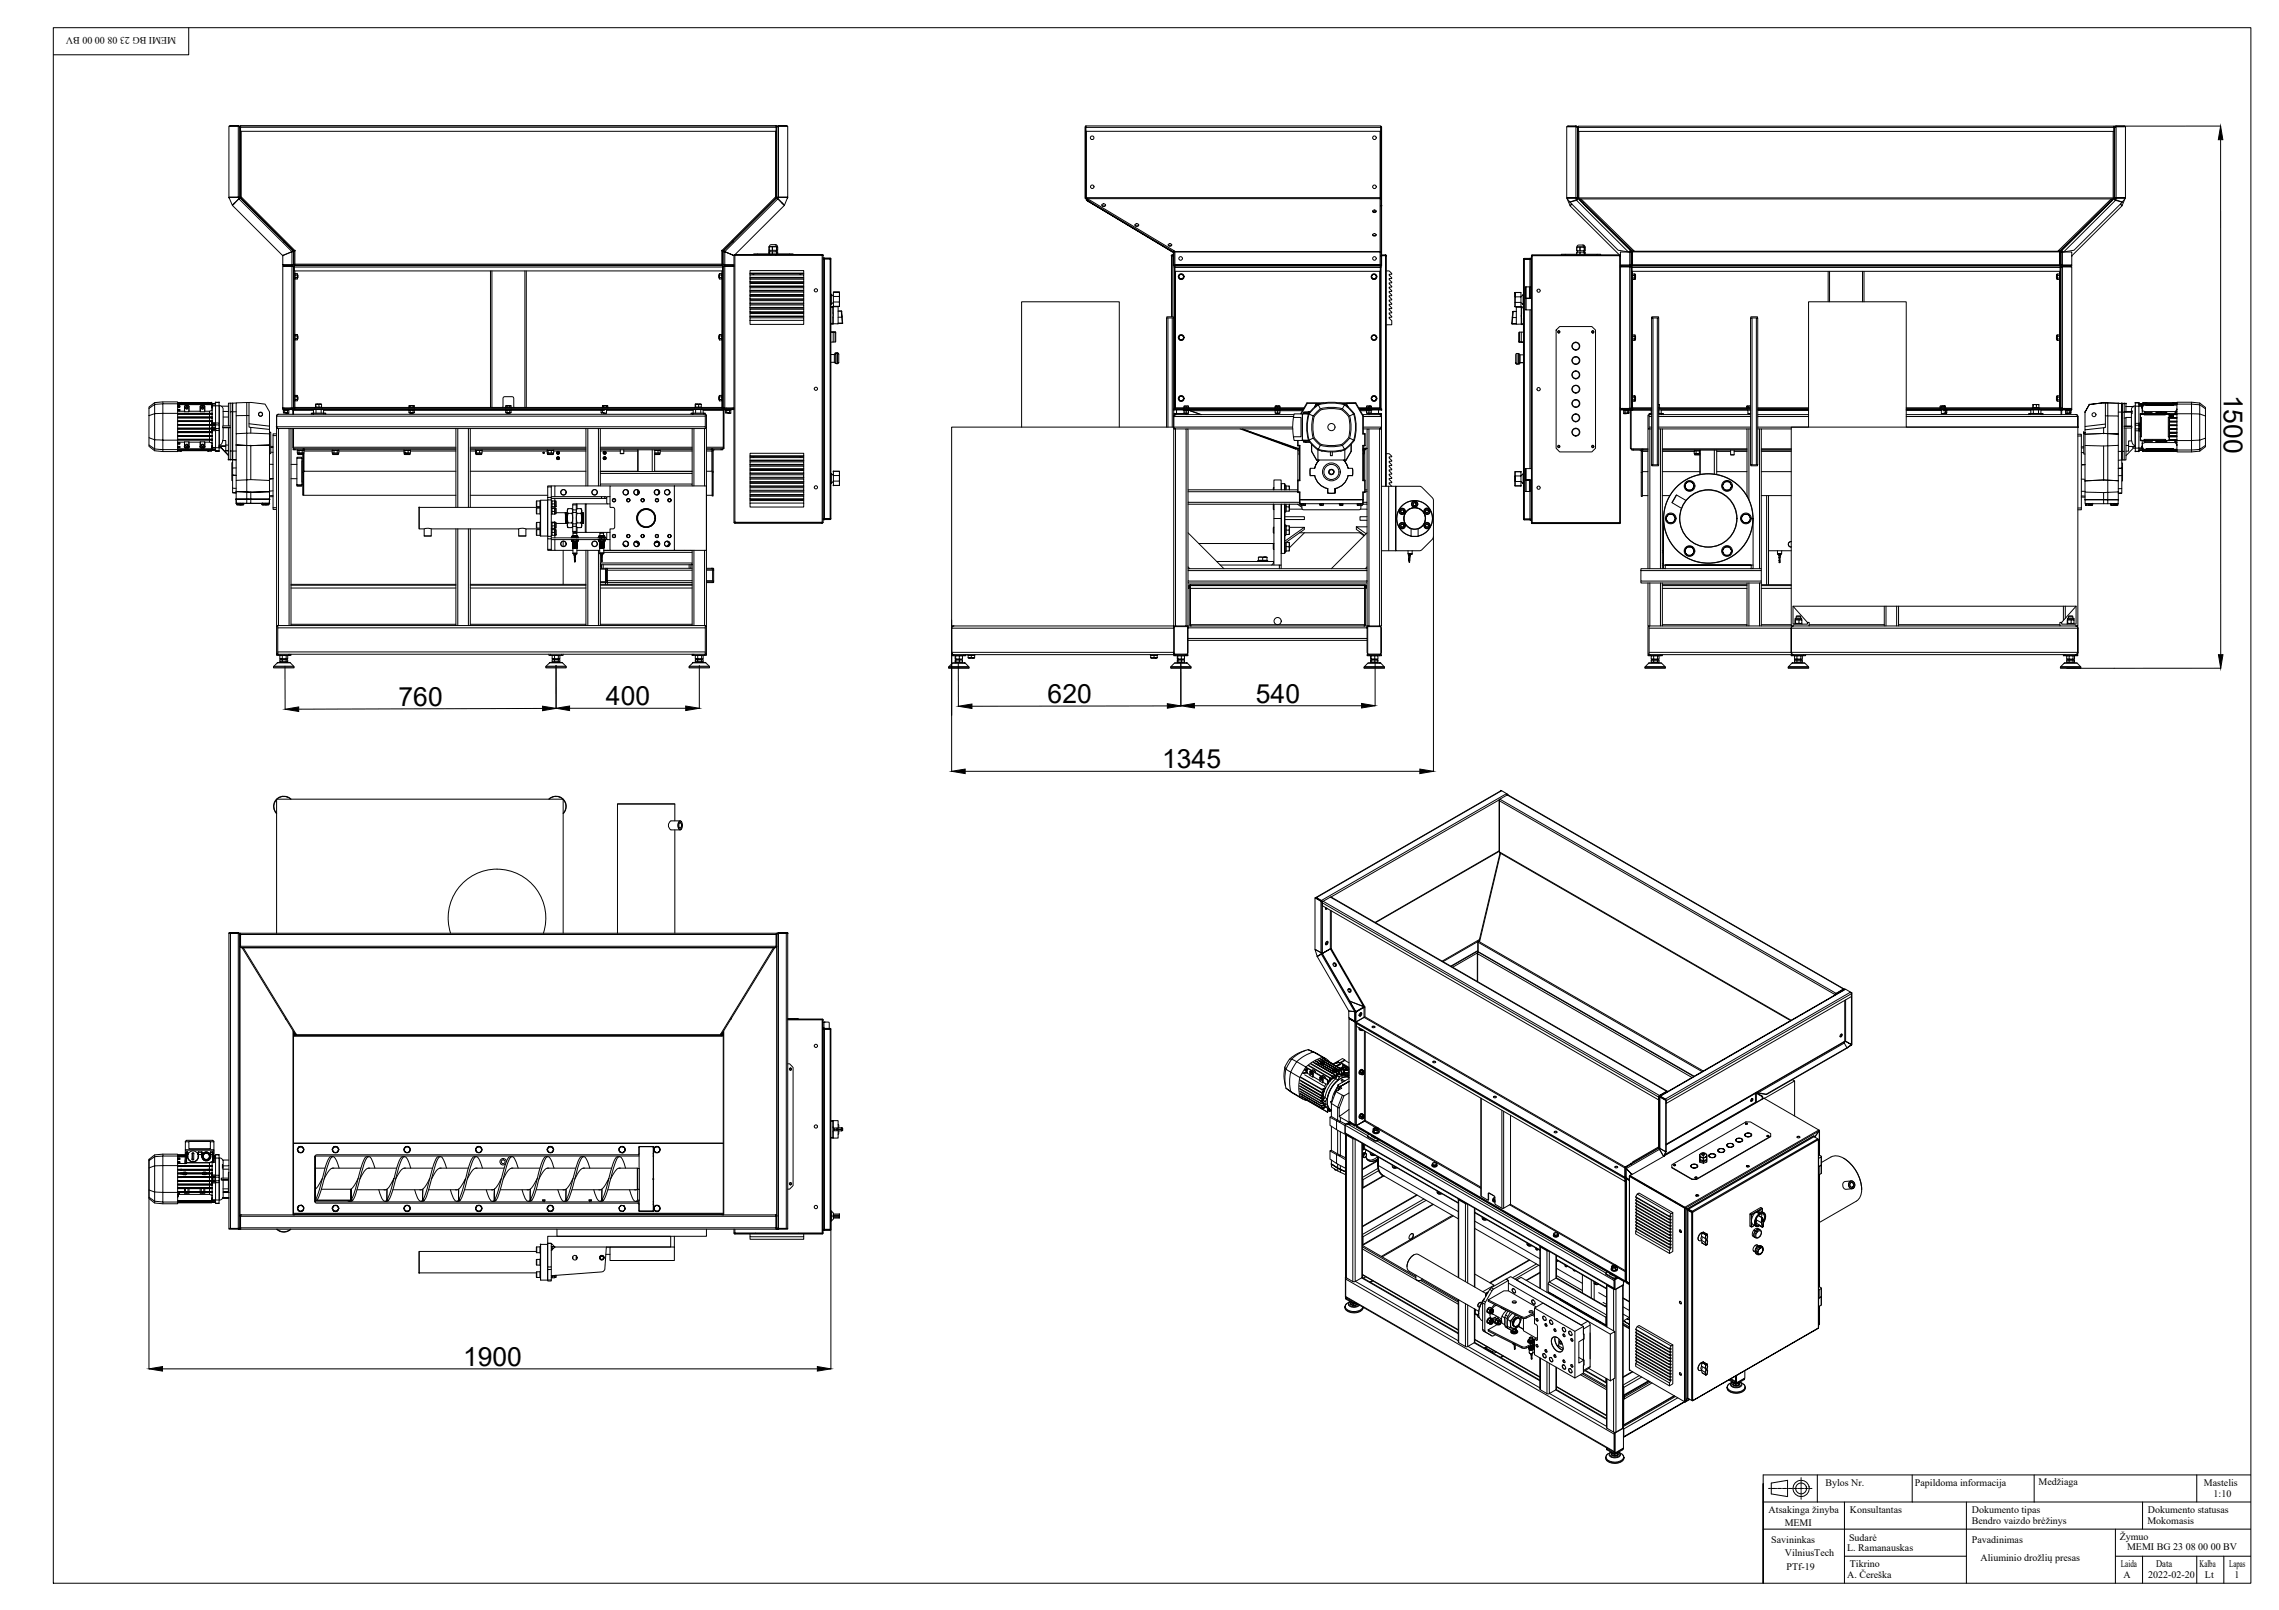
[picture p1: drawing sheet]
<svg xmlns="http://www.w3.org/2000/svg" width="841mm" height="594mm" viewBox="0 0 841 594" stroke-linecap="round" stroke-linejoin="round" font-family="sans-serif">
<defs><g id="words">
<g font-size="9.8">
<text x="820.7" y="145.6" transform="rotate(90 820.7 145.6)">1500</text>
<text x="147.1" y="260.4">760</text>
<text x="223.6" y="260.2">400</text>
<text x="386.6" y="259.4">620</text>
<text x="463.5" y="259.2">540</text>
<text x="428.9" y="283.4">1345</text>
<text x="170.9" y="503.9">1900</text>
</g>
<g font-size="3.7">
<text x="65" y="13.8" transform="rotate(-180 65 13.8)">MEMI BG 23 08 00 00 BV</text>
<text x="673.7" y="548.2">Bylos Nr.</text>
<text x="706.7" y="548.2">Papildoma informacija</text>
<text x="752.2" y="548.1">Medžiaga</text>
<text x="813.3" y="548.5">Mastelis</text>
<text x="816.9" y="552.5">1:10</text>
<text x="652.7" y="558.2">Atsakinga žinyba</text>
<text x="658.6" y="563.2">MEMI</text>
<text x="682.7" y="558.2">Konsultantas</text>
<text x="727.7" y="558.2">Dokumento tipas</text>
<text x="727.7" y="562.2">Bendro vaizdo brėžinys</text>
<text x="792.4" y="562.2">Mokomasis</text>
<text x="792.7" y="558.2">Dokumento statusas</text>
<text x="653.7" y="569.2">Savininkas</text>
<text x="682.4" y="568.5">Sudarė</text>
<text x="727.7" y="569.2">Pavadinimas</text>
<text x="782.2" y="568.4">Žymuo</text>
<text x="658.7" y="574.2">VilniusTech</text>
<text x="681.7" y="572.2">L. Ramanauskas</text>
<text x="730.9" y="575.9">Aliuminio drožlių presas</text>
<text x="785" y="572.1">MEMI BG 23 08 00 00 BV</text>
<text x="659.3" y="579.2">PTf-19</text>
<text x="682.7" y="578.2">Tikrino</text>
<text x="782.7" y="578.2">Laida</text>
<text x="795.7" y="578.2">Data</text>
<text x="811.7" y="578.2">Kalba</text>
<text x="822.7" y="578.2">Lapas</text>
<text x="681.7" y="582.2">A. Čereška</text>
<text x="783.7" y="582.2">A</text>
<text x="792.7" y="582.2">2022-02-20</text>
<text x="813.7" y="582.2">Lt</text>
<text x="824.7" y="582.2">1</text>
</g>
</g></defs>
<!-- layer: PDF12_Geometry -->
<path d="M351.2 232.6v31.4" fill="none" stroke="#808080" stroke-width=".37"/>
<g fill="none" stroke="#000" stroke-width=".37">
<path d="M84.9 46.6l.2-.3h2.8l.5 .6-.5-.3v26.2h-3.4l1.3 3 2.4-2.5-.2-.5h-3.5l.2 .4M85.1 46.6h3M85.1 46.3l-.5 .3M87.9 46.3v.3h-3.4v26.2M88.4 46.9h.3M88.5 46.7h.2M88.5 46.6l.3 .1M88.7 46.7l.1 .1M88.8 46.4l197.6 .1M88.8 47l.1 1.5h197.4l.1-1.5M88.8 46.5h197.6M89 48.5v24.2l-1 .1"/>
<path d="M286.2 48.5v24.2l.3 .1-.3-.1-19.8 19.8v5l.3 .2v-4.9l.2-.1M286.4 46.4v.6h-197.6v-.5M286.5 46.9h.2M286.5 46.7l-.1 .1M286.5 46.7h.2M286.7 46.6l-.3 .1M286.9 46.5l.4-.2v.3l-.6 .3zM287.3 46.3h2.9M290.2 46.6h-3.1M290.3 46.6l-.1-.3 .4 .3M400.4 46.7h.2v26.2h-.2zM400.7 46.5h108.9v.5h-108.9z"/>
<path d="M400.7 47v1.5h108.9v-1.5M400.7 46.7v.1M400.9 48.5v24.4l.4 .4h108v-.4h.3v3h.2v-3h-.2v-26.2h.2v26.2h-.5v-24.4M509.6 46.6l.1 .1M509.6 46.7v.1M578.6 46.7h.1M578.7 46.5l-.5 .2M581.6 46.5h-2.9v.2h2.9l.1-.2 .4 .5v25.9l-3.9 .2v-.2h3.4M581.8 46.8l-3.6-.1v26.2M582.2 46.7h.2v26.3h-.2zM582.2 47l-.6-.3 .1 27M582.4 47h197.7v1.5h-197.7z"/>
<path d="M582.4 47v-.5h197.7v.5M582.4 46.7v.1M582.6 48.5v24.5l.2 .4h196.9l.1-24.9M780.3 47l.6-.3-.2 26.7M780.3 46.9h.1M780.7 46.8l3.7-.1v26.2M780.9 46.5h3M783.9 46.7h-3l-.1-.2-.4 .3v26.1l4 .2v-.2h-3.5l-.1 .8M783.9 46.7v-.2l.4 .2M86.3 75.1v.1M87.8 73.6h.1M88.1 73.4h.1"/>
<path d="M88.2 73.3l19.5 19.5-3.4 1.5-18.5-18.5 2.7-2.8-.1-.4 .6 .1 19.8 19.8v5l-.3 .2M88.2 72.8l.2 .4M88.4 72.6v-25.7h.3v25.7M88.5 72.7l.1 .2M88.6 73.1l.2-.2 16.1 16-.2 .2zM88.8 72.9l-.2 .2M286.4 72.9l.2 .2M286.5 72.6v-25.7h.2v25.7l-.2 .1 .6 .7M286.7 72.7l-.1 .2M286.7 72.6l.5 .2M287 72.8l-.1 .4M287.3 73.6h.1"/>
<path d="M288.9 75.1v.1M290.5 73.2l.2-.4-1.2 3-18.2 18.1h32.1v.2h-32.1l-.1-.2-.1 .3M290.7 72.8h-3.4v-26.2h3.4v26.2h-3.5l-.2 .5 2.5 2.5-2.5-2.4-19.5 19.5h-.6l.4-.2-.2-.2 3.8 1.8-3.4-1.4v4.8h3.4M400.5 73.1l.1-.2 1.6 1.5-.2 .2zM400.6 72.9h108.7M400.8 73h.2M400.9 73.5l.1 .4 .1-.3M400.9 73.2l.2 .1M401 73.9l31.7 19.1zM401.2 73.4l32.1 19.2-.6 .4M402.1 74.6l.1-.2 29.6 17.7-.1 .2M406.6 75.6l.5 .4h.5l.4-.4"/>
<path d="M406.7 75.5l.2-.2a.64 .64 0 0 1 1 0 .64 .64 0 0 1-.2 1 .64 .64 0 0 1-.9-.2zM506.5 77.9a.76 .76 0 0 0 1.4 0M506.6 77.7l.3-.1a.59 .59 0 0 1 .8 0 .59 .59 0 0 1-.1 .9 .59 .59 0 0 1-.8-.2zM506.6 78l.4 .2 .8-.2M509.3 73.1h.1M509.6 75.9h.2v18.5h-.2zM509.6 73.5l-.3-.2v19.5l.3 .2M578.2 73.1l1.1 1.5 2.5-.9-.2-.6M578.3 73.3l1.1 2.6 .6-.6-.6 .6 18.3 18.2M579.3 74.6l17.8 17.7 3.8 .7M581.7 72.9l.1 .5M581.9 72.9l.1 .7"/>
<path d="M582 73.3l.2-.2 .1 .5-.5 .3zM582.1 72.9l.2 .3M582.2 72.9h.1M582.3 73.2l.1-.2 2 2-.1 .1zM582.4 73h.1M582.4 73h197.8M582.9 73.8l18.7 18.6-.1 .4-.6 .2-19.1-19.1-2.5 .7M583.1 73.4l-.1 .2M584.3 75.2l18 17.6-18-17.6 .2-.2-1.4-1.5 .3-.1 19.6 19.2-.5 .1h157.5v.2h-157.5v4.8l-.3 .5h158.1v-.3h-158.1l.3-.2M584.5 75l18 17.7-.1 .1M778 75l1.4-1.5-.3-.1-19.5 19.2 .4 .1-.4-.1M778.2 75.2l-.2-.2-18 17.7 .2 .1"/>
<path d="M779.4 73.4l.2 .2M780.3 73.2l-2 1.9-.2-.1 2-2v-26.3v26.3l.2 .6 .4 .3-19.1 19.1-.5-.2-.2-.4 18.7-18.6M780.3 72.9h.1M780.4 72.9l.3 1 2.5 .7-17.8 17.7-3.8 .7M780.6 72.9l-.1 .7M780.9 73.1l-.2 .6 2.5 .9 1.2-1.5M783.2 74.6h.1M784.2 73.3l-1.1 2.6-.6-.6 .6 .6-18.6 18.5M104.4 94.3l3.3-1.4v4.8h-3.3zM104.4 98.3h3.3v52.3l-3.3-.1zM104.4 98.3l.5-.3-.1 .3M104.8 89.2l.2-.2 3.5 3.5-.2 .2z"/>
<path d="M104.9 88.9l-.2 .2M107.7 92.8l.4-.3-.1 .3h.3zM107.7 97.7l.6-.2-.6 .5 .2 .3M107.7 98l.6 .5-.6-.2h-2.8M107.9 97.6l-.2 .4h-3.3v-.3h3.3M108.3 92.7v4.9l.2 .1-.2-.1M108.3 92.3l.5 .2-.4 .1M108.3 98.4h.2v52h-.2zM108.3 98.4h.2M108.4 92.7l.4-.2-.3 .2M108.5 92.8l-.2-.1 .2 .1v4.8M108.5 98.3h.1"/>
<path d="M108.6 97.7l.1 .3zM108.6 97.7l.2-.2h157.6l.2 .2M108.6 98v.5h158v-.5M108.6 98.5v1.5h158v-1.5M108.6 97.6l-.2 .2M108.7 97.7h157.8v.3h-157.8M108.8 100v1.1M181 100v50.3h.5M181.5 100v50.3l4.1-.1v-3.3l.5-.5 3.3 .2 .3 3.7h4.5v-50.3M193.7 100v50.3M266.4 100v1.1M266.5 97.7v.3"/>
<path d="M266.6 92.6h.1M266.7 92.8l.2-.1v4.9h-.5l.5 .2M266.7 98.3l.2 .1zM266.7 98.4v52h.2v-52M266.7 98.3h-.1M266.7 92.5l3.6-3.5 .2 .2-3.6 3.5zM266.8 97.7h.1M266.9 92.7l-.5-.2 .3 .2M266.9 97.6l-.2 .1M266.9 92.3l-.5 .2 .4 .1M267.3 97.6l.2 .4-.4 .1-.2 .4 .6-.2v52.3l-.6-.2 .6 .5-.6 .5v-.5h-.7M267.5 97.7l-.6-.2 .6 .5h3.4"/>
<path d="M267.5 98l-.2 .3M267.5 97.7h3.4M270.3 88.9l.2 .3zM270.3 88.9l16.1-16 .2 .2-16.1 16M270.3 98.3h.2M270.8 98.3l-.3-.3-.2 .3h-2.8l3.4 .1M271.2 94.2h32.2v98.5h-32.2zM271.2 94.2h-.3v98.5h.3M271.2 93.9l-.3 .3M278.1 93.9v-.2h1.4v.2M279.5 93.7h11.9v.2M283.8 92.9v.8v-.8h1.2"/>
<path d="M283.8 91.1v1.3M284 91.1a1.12 1.12 0 0 1 1.7-.8l.6 .2 .2 .6M284 90.9h2.9M284.1 92.4v.5M284.4 94.1v.1M285 91.1h-1.2v1.3h1.2M285.1 93.7v-.8h1.5v.8M285.1 92.9l-.1 .8M285.1 91.1l-.1 1.3 .1-1.3h1.5v1.3h-1.5M286 90.3l.6 .1 .3 .7M286.2 94.1v.1M286.4 92.4v.5"/>
<path d="M286.4 94.1v.1M286.6 91.1v1.3M286.6 92.9v.8v-.8h.4v.8M286.6 91.1h.4v1.3h-.4zM286.7 92.4v.5M291.4 93.7h1.3v.2M303.4 94.2l.3 .1v98.4h-.3M303.4 93.9l.2 .3M303.4 94.1l.1 .1M303.7 95.2v.4M303.7 94.2v.1M303.8 95.1h.5v96.3"/>
<path d="M304.3 95.2h2.1M304.3 95.4h2.1M306.4 95.5v95.8l.2 .1v-96l-.2-.2 .2 .3-2.8 .1-.1 95.8M418.8 83l.7 .4 .7-.4M419 82.7l.2-.1a.61 .61 0 0 1 .8 0 .61 .61 0 0 1 0 .9 .61 .61 0 0 1-.8 0l-.4-.3zM431.1 90.3l.6 .4 .7-.4M431.2 90.2l.2-.2a.58 .58 0 0 1 .9 0 .58 .58 0 0 1-.1 .9 .58 .58 0 0 1-.9-.2zM431.8 92.1l1 .7M432.5 94.3h-.2v22.6M432.6 94.1v.2M432.6 94.3h.4M433 92.7l-.3 .2"/>
<path d="M433 94.1l-.7 .2h.3v22.6M433 93h.3v4.8h-.3zM433 97.8l.3 .1-.3 .3h.3M433.1 92.7l.5 .3h75.7l.2 4.8M433.3 97.9h76.3v.3h-76.3zM433.3 97.9l.3-.3h75.7l.4 .3-.1 .3M433.3 93h.3v4.6l-.3 .2M433.3 92.6l.3 .2h75.7v.2M433.5 98.7h75.9v1.4h-75.8zM433.5 98.2v.5M433.5 98.4l-.3 .1v52.1h.3v-52.2l-.3 .1M433.5 98.2l-.2 .2"/>
<path d="M433.6 92.9l-.6 .1M506.5 86.6a.76 .76 0 0 0 1.4 0M506.6 86.5a.58 .58 0 0 1 .9-.4 .58 .58 0 0 1 0 1 .61 .61 0 0 1-.7 0 .61 .61 0 0 1-.2-.6zM506.6 86.7h1.2M509.3 93h.3zM509.3 92.8h.2h-.2M509.4 98.2v.5M509.4 98.4v.1M509.4 98.2l.2 .2M509.4 98.5v52.1h.3v-52.1l-.3-.1 .3 .1M509.6 94.4h.2v3.4h-.2zM509.7 97.9v.3"/>
<path d="M509.8 94.1h1.5v.2h-1.5M511.3 94.1v.2M511.4 94.3h.2M511.6 100h1l1 .9v.3h-1v.4l1 .9v.3h-1v.3l1 1v.3h-1v.3l1 1v.2h-1v.4l1 1v.2h-1v.4l1 .9v.3h-1v.4l1 .9v.3h-1v.4l1 .9v.3h-1v.4l1 .9v.3h-1v.4l1 .9v.3h-1v.3l1 1v.3h-1v.3l1 .9v1.5h-2M562.6 95.4h2M562.6 95.5h2M565.1 95.3l.1 .4M565.2 95.3h-.6v.4h-2.4l.4-.3-.2 .3M565.2 94.1l.2 .2zM565.4 94.3h32.3v98.6h-32.5v-98.6h.2v98.6l-.2 .1 .2 .2h32.3M565.4 94.1h32.2v.2h-32.2M577.5 94.1v-.3h11.9v.3"/>
<path d="M577.5 93.8h-1.3v.3M581.9 93v.8v-.8h1.1M581.9 91.2v1.3M582 91.2a1.11 1.11 0 0 1 1.7-.8l.5 .1 .3 .7M582 91.1h2.9M582.1 92.5v.5M582.5 94.3h.1M583 91.2h-1.1v1.3h1.1M583.1 93.8v-.8h1.5v.8M583.1 91.2h1.5v1.3h-1.5zM583.1 93l-.1 .8M583.1 91.2v1.3"/>
<path d="M584 90.4l.6 .1 .4 .7v1.3h-.3M584.2 94.3h.1M584.4 92.5v.5M584.4 94.3h.1M584.6 93l.1 .8M584.6 91.2v1.3M584.7 93h.3v.8M584.7 91.2h.2M584.8 92.5v.5M589.4 93.8h1.3v.3M597.6 94.3h.1M597.7 94.3h.3v98.6l-.4 .1"/>
<path d="M597.8 94.3l-.1-.2 .3 .2v-1.3h3.4v4.8h-3.4M598 98.2h3.5l.4 .5-.5-.3h-2.9M598 98.5l3.4-.1v52.3l-3.4-.1M598 97.9h3.4M598 98.4l.5-.2-.1 .2M601.3 92.9l.4 .1M601.4 93h.5v4.6l-.5 .2M601.4 98.2l.2 .3M601.6 97.8l-.2 .4 .5-.6 .1 .2M601.6 92.4l-.1 .3M601.7 92.5l-.2 .2M601.8 92.6l.1 .4v-.2"/>
<path d="M601.9 92.7h.3l-.3 .1M601.9 98.5h.3v52.1h-.3zM601.9 97.8h.1M602 92.9h.2v5h-.2zM602.1 92.7v.1M602.2 98.2v.5h158.1v-.5M602.2 98.4l-.3 .1M602.2 98.7l.1 1.4h157.9l.1-1.4M603 92.6l-.8 .3M760.1 97.7h.1M760.1 97.7l.2 .2M760.2 92.8l18-17.7z"/>
<path d="M760.3 92.9h.2v5h-.2zM760.3 92.9h-.3v4.8l.3 .2-.3-.2h-157.5l-.3 .2M760.3 98.4l.3 .1M760.4 92.7l.1 .1M760.5 97.8h.1M760.5 92.8l.2-.2 .1 .4M760.7 92.7h-.4l.2 .1M760.8 92.5l-.1 .1M760.9 97.8l.2 .4-.5-.6v.2M760.9 92.4l.1 .3M761 92.7l.2 .2M761.1 97.9h3.4v.3h-3.4l-.2 .3"/>
<path d="M761.1 98.2l-.5 .4 .5-.2v52.3l-.5-.2 .5 .5-.5 .6 .4-.3h3.5v-.3h-3.4v.3M761.1 93h-.5v4.6l3.9 .2v-4.8h-3.4v4.8M764 98.4h.1M764.5 98.4l-.3-.2-.2 .2h-2.9l3.4 .1v52.1l-3.4 .1 3.3 .1v.2M108.5 100.9h.3v2.1h-.3M108.8 102.8v20.8M108.9 101.5v-.5h.8v2v-.6M108.9 101.5h.8v.9h-.8zM108.9 102.4v.6h.8M109.7 101v.5M109.8 101.4l.1 .1-.1 1M109.9 101.4v1.1"/>
<path d="M265.4 101.4v1.1M265.5 102v.4h.8v.6h-.8zM265.5 101.4l-.2 .1 .2 1M265.5 101v1zM265.5 102.4v.6M265.5 101.5h.8v.9M265.5 101h.8v.5M266.4 102.8v20.8M266.7 100.9h-.3v2.1h.3M276.8 110.9h19.8v1h-19.8zM276.8 116.6h19.8v.3h-19.8zM276.8 114.1h19.8v.9h-19.8z"/>
<path d="M276.8 116.6v-.9h19.8v.9M276.8 103h19.8v.9h-19.8zM276.8 108.7h19.8v.3h-19.8zM276.8 117.3h19.8v.9h-19.8zM276.8 102.4h19.8v.2h-19.8zM276.8 100.8h19.8v.2h-19.8zM276.8 109.3h19.8v1h-19.8zM276.8 112.5h19.8v1h-19.8zM276.8 118.2v1.5h19.8v-1.5M276.8 107.1h19.8v.3h-19.8zM276.8 111.9v.2h19.8v-.2M276.8 108.7v-.9h19.8v.9"/>
<path d="M276.8 115v.3h19.8v-.3M276.8 102.4v-1h19.8v1M276.8 110.3v.3h19.8v-.3M276.8 107.1v-.9h19.8v.9M276.8 105.5h19.8v.3h-19.8zM276.8 113.5v.2h19.8v-.2M276.8 100.8v-1h19.8v1M276.8 105.5v-.9h19.8v.9M276.8 103.9v.3h19.8v-.3M276.8 101v.4M276.8 102.6v.4M276.8 104.2v.4"/>
<path d="M276.8 105.8v.4M276.8 107.4v.4M276.8 109v.3M276.8 110.6v.3M276.8 112.1v.4M276.8 113.7v.4M276.8 115.3v.4M276.8 116.9v.4M277.8 101l.2 .3 .2-.3M295.2 101l.1 .3 .2-.3M296.6 101v.4M296.6 102.6v.4"/>
<path d="M296.6 104.2v.4M296.6 105.8v.4M296.6 107.4v.4M296.6 109v.3M296.6 110.6v.3M296.6 112.1v.4M296.6 113.7v.4M296.6 115.3v.4M296.6 116.9v.4M306.6 113.4h.8l.1 3-.1 2.9h-.8M306.6 113.1h.8l.1 .3v2.1M306.6 112.3h.2"/>
<path d="M306.6 108.6h.2M307.4 115.5v1.8M307.5 113.2l1.8-.1v6.4l-1.8-.2M307.5 117.3v2l-.1 .3h-.8M307.5 113.1v.3M307.5 119.5l-.1 .1M307.6 109.3l-.8-.7v3.7l.8-.8M307.6 111.4v1.6l2.2 .1-2.2-.1M307.6 107.8v1.6M309.3 117.1h1.3l.4 2.1-1.7 .1 1.5 .1M309.8 107.8v.1M309.8 109.4v-1.6h-2.2h2.2v5.2v-1.6h-2.2v-2h2.2v2"/>
<path d="M309.8 113v.1M310.5 114.8h-1.2l1.3 .2M310.5 114.8l.3 2.3zM310.8 117l.2 2.3-1.7-.1M430.6 117.3v-.4h2.5v.4v35.3M431 117.3v40.3M432.6 117.3v40.3M433.1 117.3h-2.6v40.3M433.8 100.1v50.4h3.1M435.2 102.6l.7 .4h-.5zM435.4 101.2h1l.3 .5a.87 .87 0 0 0-1.2-.3 .87 .87 0 0 0-.3 1.2l-.3-.5zM436.7 101.7l.2 .4-.5 .9h-.5a.85 .85 0 0 0 .8-1.3z"/>
<path d="M506.3 101.7v.9l-.3-.5zM506.3 102.6l.8 .4h-.6zM506.5 101.2a.91 .91 0 0 1 1.3 .6 .91 .91 0 0 1-.7 1.2 .86 .86 0 0 0 .7-1.3 .86 .86 0 0 0-1.5 0zM509.2 100.1v50.4h-3.2M558.1 117.1l-.1 2.4M558.3 115.1l-.3 4.3h1.6M558.4 114.9l-.2 2.3h1.4M559 108l.1 3.6h2.2v-2.1h-2.2v-1.5h2.2v1.5l.8-.8v3.7l-.8-.8v1.6h-2.2l-.1-3.7M559 111.6v1.5M559.1 107.9l2.2 .1M559.6 119.5l-1.7-.2 1.7 .2M559.6 114.9l-1.3 .2 1.3-.1"/>
<path d="M561.3 113.2h-2.2M561.4 113.6v-.3h-1.8v6.4l1.8-.2M561.4 117.4l.1 2.4-.1-.2M561.4 113.3v.1M561.5 117.4v2.1h.7M561.5 119.8h.7M562.1 112.4h.1M562.1 108.7h.1M562.2 113.6h-.7l-.1 3.8 .1-1.8M562.2 113.3h-.7l-.1 .3v2M562.8 105.9h.4v4.1h-.4zM563.1 110.2h1.4"/>
<path d="M563.1 110l1.4 .1-1.3-.1M563.2 110.2h-.4v4.1h.4M563.2 105.9h1.2M564.4 105.9h.4v4.1h-.4zM564.6 105.9v-10.2h.5v14.5M564.6 110v.2M564.6 114.3v58.6M565.1 114.3v58.6M565.2 110.2h-2v4.1h2M567.2 107.3a.58 .58 0 0 1 .6-.6 .58 .58 0 0 1 .6 .6M567.2 107.2a.58 .58 0 0 0 .6 .6 .58 .58 0 0 0 .6-.6M602.2 101h.2v2.1h-.2"/>
<path d="M602.5 100.1v1.1M602.5 102.6v.5h.8M602.5 103v20.7M603.3 101.1l.1 .3-.1-.3h-.8v.5M603.3 102.6h-.8v-1h.8l.1-.2v.7v-.5l.2 .1-.2 .9M603.4 102.1l-.1 1zM603.5 101.6v1M609.5 117.3v-.4h2.6v.4v54.6h-2.6v-.4h.5v-54.2h-.5v54.2M610 117.3h1.6M612.1 117.3h-.5v54.2h.5M646 117.3h.6v54.2h-.6zM646.1 117.3v-.4h2.5v.4"/>
<path d="M646.6 117.3h1.6M648.2 117.3h.5v54.2h-.5zM674.7 100.1v11.3M675.2 100.1v11.3M687.3 100.1v11.3M687.9 100.1v11.3M759 101.6v1M759.1 101.6l-.2 .1 .2 .9M759.2 101.1l-.1 1zM759.2 102.6l-.1-.5v.8l.1-.3h.8v.5h-.8l-.1-.2 .1 .2M759.2 101.1h.8v.5h-.8M760 100.1l.1 1.1"/>
<path d="M760 101.6v1M760.1 103v20.7M760.3 101h-.2v2.1h.2M108.5 123.4h.3v2.1h-.3M108.8 125.3v20.8M108.9 124v.9M109.7 124.9h-.8v.5h.8M109.7 123.4l.1 .3-.1-.3h-.8v.6h.8M109.8 124.4l-.1 1zM109.8 123.9l.1 .1-.1 1M109.8 123.7v.7zM109.9 123.9v1.1"/>
<path d="M265.4 123.9v1.1M265.5 123.9l-.2 .1 .2 1M265.5 123.4v.3v-.3h.8v.6M265.5 124v-.3v1.2M266.3 124.9h-.8v.5v-1.4h.8v1.4h-.8M266.4 125.3v20.8M266.7 123.4h-.3v2.1h.3M306.6 122.6h.9v3.6h-.9M306.6 122.4h1.6l.2 .5M306.6 133.7h1.6M307.5 122.7l.9 .1v3.2l-.9 .2M307.5 122.4v.2"/>
<path d="M307.9 130.8h-1.3h1.6h-.3v3h.3M308.2 122.4v3.8M308.2 130.4h.3h-.3v3.7h.3M308.5 130.3h.7a4.2 4.2 0 0 1 .3 3.2l-.2 .6-.8 .1zM308.5 130.3h.8l.2 .4M309.1 130.3v3.9M435.2 125l.7 .4h-.5zM435.2 124.1v.9l-.3-.5zM435.4 123.7h.5l-.7 .4zM435.9 123.7a.87 .87 0 0 1 1 .9 .87 .87 0 0 1-1 .8 .86 .86 0 0 0 .8-.8 .86 .86 0 0 0-.8-.9zM559.3 133.9l.4 .4h.7M559.4 130.6l1-.2v3.9h-.8l-.3-.4z"/>
<path d="M559.8 130.4v3.9M560.4 130.5a.74 .74 0 0 1 .3 1.2v2.5h-.3h.3M560.5 125.9l.1 .4h.8M560.7 130.9h1.5M560.7 134l.3-.1zM560.7 122.6v3.7M561 130.9v2.8h-.3M561 133.8h1.2M561.4 122.6v3.5h-.8l-.1-3.4 1.7-.1M562.2 126.1h-.8v.3h.8M562.2 133.8l-1.2-.1v.2M575.5 120.5h11.9l1.4 1.3v43.6l-1.4 1.4h-11.9l-1.2-1.4v-43.6z"/>
<path d="M580.6 137.2l.8-.4a1.49 1.49 0 0 0-1.2 1.5 1.49 1.49 0 0 0 1.2 1.5 1.47 1.47 0 0 1-1.3-1.1 1.47 1.47 0 0 1 .5-1.5zM580.6 131.9l.8-.3a1.46 1.46 0 0 0-1.2 1.4 1.46 1.46 0 0 0 1.2 1.5 1.45 1.45 0 0 1-1.3-1 1.45 1.45 0 0 1 .5-1.6zM581.4 129.2a1.47 1.47 0 0 1-1.3-1.5 1.47 1.47 0 0 1 1.3-1.4 1.5 1.5 0 0 0-1.2 1.4 1.5 1.5 0 0 0 1.2 1.5M581.6 129.2a1.39 1.39 0 0 0 1.4-1.4 1.39 1.39 0 0 0-1.4-1.4 1.4 1.4 0 0 1 1.2 1.4 1.4 1.4 0 0 1-1.2 1.4M581.6 136.8a1.47 1.47 0 0 1 1.4 1.5 1.47 1.47 0 0 1-1.4 1.5 1.49 1.49 0 0 0 1.2-1.5 1.49 1.49 0 0 0-1.2-1.5zM581.6 131.6a1.38 1.38 0 0 1 1.4 1.4 1.38 1.38 0 0 1-1.4 1.3 1.29 1.29 0 0 0 1.2-1.3 1.29 1.29 0 0 0-1.2-1.3zM602.2 123.5h.2v2.1h-.2M602.5 124.1v-.5h.8v.5M602.5 124.1h.8v1h-.8zM602.5 125.1v.5h.8M602.5 125.4v20.8M603.3 123.6v2v-.5"/>
<path d="M603.4 124l.2 .1-.2 1M603.5 124v1.1M759 124v1.1M759.1 124l-.2 .1 .2 1M759.2 123.6l-.1 .9zM759.2 123.6h.8v.5h-.8M760 124.1v1h-.8l-.1-.6v.8l.1-.2M760 125.1v.5h-.8l-.1-.3 .1 .3M760.1 125.4v20.8M760.3 123.5h-.2v2.1h.2M57.1 148.6v.6l3-.2v3.5h18.1l-.2 .3h.3l-.3-3.6h-12.4M60.1 148.3v.7h5.5v13.4l-8.5-.1v-9.7l3-.1v13.4l-3-.2v-3.4l-2.1-.8v-10.8l2.1-1.5v3.4l-2.1 .8"/>
<path d="M65.6 148.8h12.4l.3 1.5M65.6 148.6l11.2 .1M65.6 155.3h12.4v.2h-12.4l12.6 .1-.2-.1 .2-.2v.3M65.6 152.6h12.4v.2h-12.4M65.6 149.8h.8h-.6v.3l.6 .1h-.8M65.6 151.4l.8 .2h-.8M65.6 151.1h.8v.5l-.2-.2M65.6 151.7h2.5M65.9 149.9l.2 .2-.2-.1M66.1 151.2h-.5h.5v.3h-.5h.5M66.1 149.8h-.5h.2v.3h-.2h.5M66.2 151.2l.2-.1-.8 .2"/>
<path d="M66.2 149.9l.2-.1v.4l-.2-.1M66.9 148.6l-1.3 .1 12.4 .1h-12.4M66.9 148.7h.1M68.4 149.7l-.3 .4 .2-.4 1.4 .2v2M68.4 149.6h1M68.5 150.5a.35 .35 0 0 1 .4-.3 .35 .35 0 0 1 .3 .3M69.4 149.7l.4 .2v2h-1.7v-1.8v1.8M69.8 151.7h4.1M74.3 149.7l-.4 .3 .2-.3 1.3 .1 .1 2.1M74.3 149.6h.9M74.4 150.5a.35 .35 0 0 1 .3-.3 .35 .35 0 0 1 .4 .3M75.2 149.7l.4 .3v1.9h-1.7v-1.8v1.8"/>
<path d="M75.6 151.7h1.7M76.7 148.7l1.3-.1 .2 .3-.2-.2 .2 .2h1.4h-1.4M76.8 148.6l1.2 .1M77.3 156.9v1.1M77.3 155.6v1M77.3 159.6v1.1M77.3 154.2v1.1M77.3 152.9v1M78 148.8l.2 2.6M78 149.2l-12.4 .1M78 148.6v.3M78 148.7l.3 1.1z"/>
<path d="M78 148.7h.1M78.1 156.6l1.5-.2v.4h1.2v1.3h-1.2v-1.4l-1.4 .1M78.1 158.1v.1M78.1 156.7v.2h-12.5M78.1 158.6l.2 .8h-12.7h12.4v.2h-12.4h12.7v1.3M78.1 156.9h1.5zM78.1 159.5l.2-.1zM78.1 155.4h.2l-.2 .1M78.1 158.5l1.5 .1M78.1 154.1l.2-.1zM78.1 152.7l.2-.1zM78.1 158v-.2l.2 .2"/>
<path d="M78.1 148.9l.2 1.1M78.1 148.9h1.5M78.2 158.1l-.9 .2M78.2 149h1.4M78.2 159.4l-.2 .2 .3-.2M78.2 154.2h-12.6M78.2 152.8l-12.6 .1M78.2 158.6l.1 .3h1.3M78.2 155.3l.1 .1M78.2 153.9l.1 .2M78.2 152.5l.1 .1M78.2 149.8h.1"/>
<path d="M78.3 152.8v1.2l-.3-.1 .3 .2v1.3l-12.7-.1M78.3 154l-12.7-.1h12.4v.3h-12.4M78.3 156.9v.2l-.2-.1M78.3 155.5l-.2 .8M78.3 159.6h-.1M78.3 151.4l-1 .3v.8M78.3 150.4h.1M79.6 148.5h1.2h-1.2M79.6 158h-14h12.4v.3h-12.4h11.7v1.1M79.6 156.6l-14 .1h12.4v.2h-12.4M79.6 158.2h-1.5l1.5 .1M79.6 158.1v.4h-1.5v-.2"/>
<path d="M79.6 156.3l-1.5 .1M79.6 156.4v-.3h1.2v.7M79.6 157.1h-1.3v.7h1.3M79.6 156h-1.3l-.1 .3M79.6 148.5v1.3h-1.3v.2l-.3-1.1-12.4 .1v-.7h-5.5l-3 .3-2.1 1.6v.5M79.6 149.5l-1.4 .1M79.6 158.8v6.4h1.2v-.6h2.5h-1.6a.51 .51 0 0 0-.7-.1 .51 .51 0 0 0-.1 .8M79.6 156.1v-6.4h1.2v6.4M80.8 149.6a1.5 1.5 0 0 1 1.5 1.6v.6M80.8 158.1v.7h-1.2v-.3M80.8 158.8l.1 5.8M80.8 148.5v1.2"/>
<path d="M80.9 149.6v14.6M81.6 149.9h2.7M82.2 157.8h2.7h-2.6M82.3 153.9h2M84.3 151.8h-2v5.3M84.3 157.8v11.8M84.9 157.1h-2.7a15.8 15.8 0 0 1-.4 6.7l-1 .4M84.9 151.9v-3.1h.9v20.8h-1.5h.6M84.9 148.8h-.6v8.3M87.2 153.4v-4.7l3.9-.2v4.8h.8v4.3l.6 .1v2.1M87.2 151.9h-1.4v17.7M87.2 148.7l-1.4 .1v20.8h-.9v-3.2h.9v-17.6v3.1h-.9v14.5"/>
<path d="M91.1 148.5h.8v4.8M91.9 156.4l7.5 .8v1.3l-6.9-.8M91.9 148.5l5.9 .6 1.6 2.8v5.3M99.4 159.5h.5v7.9h-.5M99.4 158.5v1.6M102.1 158.1h.7v72.7M102.1 153.6v3.9l.7 .6M102.8 152.9l-.5 .1-.2 .6 .1 4.2 .4 .3h4.1v72.7M104.4 150.9h3.3v.2h-3.3zM104.4 150.9v-.3v.3M104.4 150.6h3.3M104.5 151.1v.3h2.1v-.3"/>
<path d="M104.6 152.3h1zM104.6 152.3v-.9h.5v.9M104.7 151.4h.1M105 150.6h.1M105.1 151.4h1v.9M105.5 152.4h1.1M105.6 152.3h.7zM106.1 151.4h.2M106.6 151.4l-.1 1.1-1-.2M106.7 158.1h.7v72.7h60.8v-35.6M107.1 150.6h.1M107.4 158.1h60.8v29.1"/>
<path d="M107.7 151.1l.3 .3M107.7 150.6l.6-.3-.2 .5-.4 .1M107.9 150.5l-.2 .4 .6 .5v-.5h.7v.2h-.7M108 152.9v-1.5h.3v1.5M108 158.1v7.2h.3v-7.2M108.3 150.4h.2M108.3 151.4h7.4M108.5 145.9h.3v2.1h-.3M108.5 150.6l.3-.3-.2 .3M108.6 150.9v-.3l.1 .3M108.7 150.6h157.8M108.8 147.8v2.5h7.4"/>
<path d="M108.9 146.4v1M109 150.9h157.2v.2h-157.2M109.7 145.9l.1 1-.1-1h-.8v.5h.8M109.7 147.4h-.8v.5h.8M109.8 146.9l-.1 1zM109.8 146.4l.1 .1-.1 .9M109.9 146.4v1M114.9 152.9h-12.3l-.5 .7h158.2v-.6M115.6 152.4v.5h4v-.5h-4.7v.5h.7M115.7 151.1v1.3M116.2 150.6v-.3h2.7v.3M116.5 150.2v.1"/>
<path d="M116.5 149.1l.1 1.1M116.6 149.2l.5-.1-.5 .1v1h1.1M116.6 151.1v1.3M117.7 149.2l-.6-.1 1.6 .1h-1v1h1v-1M118.5 151.1v1.3M118.6 150.2v.1M119.4 151.1v1.3M119.6 152.4h.6v.5h-.6M120.2 152.9h134.8M150.8 150.6v-.2h2.2v.2M150.8 151.1v.3h2.2v-.3M150.9 152.3v-.9h1.5v.9"/>
<path d="M150.9 149.8l.3-.1-.3 .1v.5h.5v-.5M151.1 151.4h-31.7M151.1 150.3h-32.2M151.2 149.7h.7zM151.4 152.3l.1 .2 .9-.2M151.4 151.4v.9h-.5h1.8h-1.3M151.4 150.3h1M151.4 152.4h1M151.9 149.7l1 .1zM152.4 151.4h.5v.9h-.2h.2M152.4 149.8v.5h.5v-.5M152.8 151.4h33.9"/>
<path d="M152.8 150.3h28.2M168.2 158.1h4.7M168.9 158.1v29.1M173.6 158.1v29.1M186.5 151.1v.3h2.2v-.3M186.5 150.6v-.2h2.2v.2M186.6 152.3h.5M186.6 149.8h.5v.5M186.7 150.3h-1.4M187.1 152.3l.1 .2 .9-.2M187.1 152.4h1M187.1 151.4v.9h.5h-.9l-.1-.9h1.5"/>
<path d="M187.1 149.8l.5-.1h-.9l-.1 .6h2v-.5M187.6 149.7l1 .1zM188.1 151.4h.5v.9h-1h.5zM188.1 152.3h.5M188.1 149.8v.5M188.5 151.4h33.5M188.5 150.3h1.4M216.2 158.1h4.6M216.9 158.1v21.2M221.5 158.1v15.9M221.8 151.1v.3h1.3M221.8 152.3h1z"/>
<path d="M221.8 152.3v-.9h.5v.9M222.2 150.6v-.2h2.1v.2M222.3 151.4h.6M222.3 149.8l.3-.1-.3 .1v.5h.5v-.5l.5-.1h-.7l.2 .1M222.4 150.3h-28.2M222.7 152.4h1.1M222.8 152.3h.1M222.8 150.3h1M223.8 149.8l.3-.1h-.8l.5 .1v.5h.5v-.5M223.8 151.1v1.3l-1.1-.1M223.9 151.1l-.1 .3h32M224.1 149.7l.2 .1z"/>
<path d="M224.1 150.3h32.2M255.4 158.1h-34.6v21.2M255.7 152.4v.5h3.9v-.5h-4.6v.5h.7M255.8 151.1v1.3M256.1 158.1v21.2M256.3 150.6v-.3h2.7v.3M256.6 149.1v1.2M256.6 150.2h.1M256.7 149.2l.5-.1-.5 .1v1h1.1M256.7 151.1v1.3M257.8 149.2l-.6-.1 1.6 .1h-1v1h1v-1M258.6 151.1v1.3"/>
<path d="M258.7 150.2v.1M259.5 151.1v1.3M259.5 151.4h7.4M259.6 152.4h.7v.5h-.7M260 158.1h.7v72.7h-5.3M260.3 153.6v3.9h-158.2v73.3h5.3M260.3 152.9l.4 .1v5h-.4M260.3 157.5v.6M265.4 146.4v1M265.5 146.4l-.2 .1 .2 .9M265.5 145.9v.2v-.2h.8v.5M265.5 146.4v-.3v1.3"/>
<path d="M266.2 151.1h.7M266.3 147.4h-.8v.5v-1.5h.8v1.5h-.8M266.4 147.8v2.5h-7.4M266.5 150.9v-.3l.1 .3M266.7 145.9h-.3v2.1h.3M266.7 150.4h.2M266.7 150.6l-.3-.3 .2 .3M266.9 151.4h.3v14h-.3zM267.3 150.5l.2 .4M267.5 151.1l-.3 .3M267.5 150.6h3.2v.3M267.6 151.1v.3h2.2v-.3"/>
<path d="M267.7 152.3h1zM267.8 151.4h.1M268.1 150.6h.1M268.2 152.3v-.9h1v.9h-.5h.7h-.2M268.2 151.4h-.5v.9M268.6 152.4h1.1M269.2 151.4h.2M269.7 151.4l-.1 1.1-1-.2M270.2 150.6h.1M270.7 150.6h.2M270.9 150.9h-3.4v.2h3.4M270.9 150.4l-3.4 .2"/>
<path d="M351.2 157.6h81.9v73.4h-81.9zM377 157.6v-46.2h36.1v46.2M433.1 157.6h43.9M433.2 150.6h.3M433.2 151v-.2l.2 .2M433.3 158l.1 .1M433.4 153.2h-.1M433.5 151v-.2l.2 .2h47.2h-47.8v.3h47.7M433.6 150.7l.2-.2-.4 .3M433.7 150.8h47.4M433.8 152.6h-.7v.4M433.8 158.3h3.9v72.7h-3.9z"/>
<path d="M433.8 153l-.5 .2-.2 .5v4l.7 .6h-.7M434.2 151.3v1.3M435.2 146.6a.87 .87 0 0 0 .7 1.3h-.5l-.5-.9zM435.4 146.2h.5l-.7 .4zM435.9 146.2a.87 .87 0 0 1 1 .9 .87 .87 0 0 1-1 .8 .86 .86 0 0 0 .8-.8 .86 .86 0 0 0-.8-.9zM436.7 150.8v-.3h2.1v.3M436.7 151.3v.2h2.1v-.2M436.9 151.5l.9 .1v.8h-.9v-.8M436.9 149.9l1.7-.1v.7M436.9 152.4h1.7M436.9 150.4v-.5l.5-.1 .4 .1v.5M437.2 152.5l.2 .2 .9-.2"/>
<path d="M437.7 158.3h.7v22.4M437.8 149.9h.8M437.8 152.7v.3M438.2 152.6l.2 .4M438.3 152.6h-4.5v.4h-.7v.7h44.3M438.4 158.3h38.7M438.6 151.5l-.8 .1M438.6 150.4l-1.7 .1M438.6 151.6v.8h-.8M438.6 150.5h32M438.8 151.4l4.3 1.6M439.2 151.3v.3l4.2 1.4"/>
<path d="M439.2 151.6h31.4v.8l.5 .1 .4-.1v-.8M457.7 158.3l20.3 7.4 .1-.3-19.5-7M458.4 158.3l20.4 7.1h.7h-1.3v.3h1.3M470.4 150.8v-.3h2.1v.3M470.4 151.3v.2h2.1v-.2M470.6 151.5h1.7M470.6 152.4h1.7M470.6 149.9l1.3-.1h-1.3v.6M470.9 152.5l.1 .2 1-.2M470.9 152.6h1.1M471.5 149.9v.5l-.9 .1M471.5 150.4h.8"/>
<path d="M472.3 149.9l-.4-.1 .4 .1v.6M472.3 150.5h9M477.3 154a21.6 21.6 0 0 0 0 7.2M477.5 153h-43.8l-.6 .6v4.1l.7 .6M480.7 151.6h-8.4v.8h-.8M481 152.1h2.3M481.1 152.6h1.8M481.1 152.5h1.8M481.1 152.4l-.1 .3M482.3 148.7l3.5 .1M482.4 148.8l-2.2 3.9M482.7 152.7l.4 .1a17.4 17.4 0 0 0 0 9.6"/>
<path d="M482.8 152.7h-2.2v9.7M482.9 152.7a18.5 18.5 0 0 0 0 9.8h-5.3l-.3-1.3h2.8v-7.2h-2.8l.3-1.3h3v9.8h2.2M483 152h.4l-2.4 .1a.55 .55 0 0 0 .4 .5 .55 .55 0 0 0 .5-.2h1.1M484.6 153.5a16.3 16.3 0 0 0 0 8.2M484.7 150.9l1.8-1.5 .7 1.5-2.6 2.6-1.5-.7zM485.2 150.1l.6-1.3-.8 1.4M485.9 148.9h1.5M486.4 149.1a18.1 18.1 0 0 1 9.9 0M487.3 150.8a16.3 16.3 0 0 1 8.1 0M487.4 151.2l-.6 .6a5.3 5.3 0 0 0-2.3 5.3 6.5 6.5 0 0 0 1.6 5.7l1.3 1.2M487.4 151.2a13.5 13.5 0 0 1 8.1 .3l2.2 2.2M488.6 148.7h-6.3l-2.3 4"/>
<path d="M494 148.7h6.3l-3.5 .1 .6 1.3M495.3 148.9h1v.2M496.2 149.4l3.3 3.4-1.4 .7-2.7-2.6zM496.2 149.1v.2a20.3 20.3 0 0 0-9.8 0l-1.9 1.5-1.6 1.9h-.6M496.2 149.1l3.2 3.1 .4 .5-.3 .1M496.3 148.9h.4M496.8 148.8l.8 1.4M497.7 153.7a16.3 16.3 0 0 1 0 7.8M498.1 153.5a16.3 16.3 0 0 1 0 8.2M499.6 152.7a19.5 19.5 0 0 1 .1 9.8l-1.6 1.9-1.9 1.7v-.3M499.8 152.7a18.3 18.3 0 0 1 0 9.8M500.2 148.8l2.7 4.7v6.7h.7v4.1h-.7v13.1h.7v4.1h-.7v2.8h-23.2v-2.8h-.7v-4.1h.7v-13.1h-.7v-1.8"/>
<path d="M500.3 148.7l2.8 4.8h-.2M501.4 150.5h2.9M501.5 150.8h7.8v.2h-7.6h8.1v.3h-8M502 151.6h2.3v.8l.4 .1 .5-.1v-.8M502.8 153l6.7 .1 .3 .5v4M503.1 153.5v6.5l-.2 .2M503.1 159.9h.6l-.1 .3M503.1 158.3h1.4M503.1 153.7h6.7M503.8 160v4.5l-.2-.2M504.1 150.8v-.3h2.1v.3M504.1 151.3v.2h2.1v-.2"/>
<path d="M504.3 151.5h1.7M504.3 149.9h.9v.5h-.9zM504.3 152.4h1.7M504.3 149.9l1.3-.1-.4 .1M504.6 152.5l.1 .2 1-.2M504.6 152.6h4.6l-.1 .4 .7 .6v4.1l-.7 .6 .5-.2 .2-.5h-6.7M505.2 158.3h3.9v72.7h-3.9M505.2 150.4h.8M505.2 152.7v.3M506 149.9l-.4-.1 .4 .1v.6M506 151.6v.8h-.8M506.3 146.6a.87 .87 0 0 0 0 .9 .87 .87 0 0 0 .9 .4h.3l.4-.5-.1-.8a.85 .85 0 0 1-.6 1.3h-.7l-.5-.9z"/>
<path d="M506.5 146.2h.6l-.8 .4zM507.1 146.2h.4l.3 .4zM508.7 151.3v1.3M509.1 158.3h.7v72.7h-.7M509.2 152.6h.6v.4h-.6M509.3 150.8l.1 .2M509.3 150.7l-.1-.2 .3 .5M509.4 150.6h.3M509.5 150.8l.2 .2M509.6 153.2h.1M509.6 158v.1M509.8 151v.3"/>
<path d="M581.4 155.5a1.4 1.4 0 0 1-1.2-1.4 1.4 1.4 0 0 1 1.2-1.4 1.47 1.47 0 0 0-1.3 1.5 1.47 1.47 0 0 0 1.3 1.4v-.1M581.4 158.2a1.38 1.38 0 0 0-1.2 1.3 1.38 1.38 0 0 0 1.2 1.4 1.45 1.45 0 0 1-1.3-1.4 1.45 1.45 0 0 1 1.3-1.5v.2M581.4 150.3a1.45 1.45 0 0 1-1.3-1.4 1.45 1.45 0 0 1 1.3-1.5 1.48 1.48 0 0 0-1.2 1.5 1.48 1.48 0 0 0 1.2 1.4M581.4 145.1a1.45 1.45 0 0 1-1.3-1.5 1.45 1.45 0 0 1 1.3-1.4 1.48 1.48 0 0 0-1.2 1.4 1.48 1.48 0 0 0 1.2 1.5M581.6 158.2a1.31 1.31 0 0 1 1.2 1.3 1.31 1.31 0 0 1-1.2 1.3 1.31 1.31 0 0 0 1.4-1.3 1.31 1.31 0 0 0-1.4-1.3M581.6 155.5a1.4 1.4 0 0 0 1.2-1.4 1.4 1.4 0 0 0-1.2-1.4 1.41 1.41 0 0 1 1.4 1.4 1.41 1.41 0 0 1-1.4 1.4M581.6 150.3a1.37 1.37 0 0 0 1.4-1.4 1.37 1.37 0 0 0-1.4-1.3 1.38 1.38 0 0 1 1.2 1.4 1.38 1.38 0 0 1-1.2 1.3M581.6 145.1a1.39 1.39 0 0 0 1.4-1.4 1.39 1.39 0 0 0-1.4-1.4 1.4 1.4 0 0 1 1.2 1.4 1.4 1.4 0 0 1-1.2 1.4M598 151h3.4v.3h-3.4M598 150.8h.1M598.1 151v-.2l3.4-.1 .4-.2-.5 .5M598.6 150.7v.1"/>
<path d="M599.2 151.3v.2h2v-.2M599.2 151.5v1.2l1-.2M599.2 152.6h1M599.5 151.6h.2v.8h-.5M599.7 152.4l.5 .1h-.9M599.7 151.6h1M600.7 152.4l.2 .1h-.7l.5-.1v-.8h.5v.8l-.3 .1 .3-.1M600.8 150.7v.1M601.1 151.5v.1M601.6 150.7l-.2 .3 .5 .6-.5-.3M601.7 151.6v13.9h.2M601.9 150.6h.3"/>
<path d="M602.2 146h.2v2.1h-.2M602.2 151v-.2l.2 .2M602.2 150.7l.3-.2zM602.4 150.8h7.1M602.5 146.6v.9M602.5 147.9v2.6h7M602.6 151.3h6.9M602.6 151h6.9M603.3 147.5h-.8v.6h.8M603.3 146.1l.1 .2-.1-.2h-.8v.5h.8M603.4 147l-.1 1.1zM603.4 146.5l.2 .1-.2 1"/>
<path d="M603.4 146.3v.7zM603.5 146.5v1.1M608.6 152.6h.6v.4h-.6zM608.6 153.2v5.1M608.6 153l-.5 .2v4.9h.5M608.6 153.7h.9M608.6 157.6h.9M608.8 158.3v51.5M609.2 152.6h.3M609.2 153h.3M609.4 152.6v-1.3h-7.5v-.3h.7v.3h-.7v14.4h6.2h-6.2M609.5 158.3h-1.4v51.5"/>
<path d="M612.1 150.5h.4v.3M612.1 158.3h1.4v51.5M612.1 150.8h33.9M612.1 153.7h33.9M612.1 157.6h33.9M612.1 151h33.9M612.3 150.4v.1M612.3 149.4l-.2-.1 .2 .1v1h-.2M612.5 150.5h32.2M612.8 158.3v51.5M613.2 152.6h.6v.4h-.6M613.5 158.3h31.2v24.8"/>
<path d="M613.8 153h32.2M644.6 149.9l.2-.1-.2 .1v.5h.5M644.7 158.3h1.3M644.7 150.4v.1M645 151.5v-.2h-32v1.3M645 151.3v1.3l1 .1-1-.1M645.4 158.3v26.1M645.7 151.5h.4M646 151.6h.1M646 149.9h-.9v.5l.9 .1h-1.5v.3M646 151.3h-33.8l-.1 1.3h1.1v.4h-1.1M646 152.5h.1"/>
<path d="M646 149.8h-1.2l.3 .1M648.7 157.6h18.7v-46.2h36.1v46.2h63.3M648.7 158.3h1.3M648.7 151.3h18.7h-18.7M648.7 150.8h18.7M648.7 153.7h18.7M648.7 150.5h18.7M648.7 153h18.7M648.7 151h18.7M649.3 158.3v51.5M661 157.6h105.8v73.4h-6.6v-1.3h.6v.6h5.3v-6.6h-104.4v6.6h5.3v-.6h.6v1.3h-6.6zM661 158.3h-11v51.5"/>
<path d="M703.5 151h56.4v.3h-56.4h12.9v.2M703.5 150.8h56.7v.2M703.5 153.7h63.3M703.5 150.5h12.6M703.5 153h45.2M715.9 150.8v-.3h2.1v.3M715.9 149.9h.6v.5M716.1 150.4v.1M716.4 151.3v1.3l1.1-.1M716.4 152.6h1.1M716.5 149.9l.4-.1h-.8l-.2 .6h2v-.5M716.9 149.8l1 .1z"/>
<path d="M717.1 151.5h1.4v-.2h30.9v1.3M717.3 151.6h.6M717.3 152.5h.1M717.5 149.9v.5M717.8 150.5h32.2M717.8 150.4v.1M717.9 152.4l-.4 .1h.6l-.2-.1v-.8h.5v.8l-.3 .1 .3-.1M718.3 151.5v.1M748.7 152.6h.6v.4h-.6zM749.3 152.6h4v.4h-4M750 150.8v-.3h2.7v.3M750.3 149.3v1.2"/>
<path d="M750.3 150.4h.1M750.3 149.4l.6-.1-.6 .1v1h1.2M750.4 151.3v1.3M751.5 149.4l-.6-.1h1.5v1.1h-.9v-1h.9M752.3 151.3v1.3M752.4 150.4v.1M753.3 152.6h.7v.4h-.7M754 153h12.4l.4 .6v4v-4l-.7-.6M759 146.5v1.1M759.1 146.5l-.2 .1 .2 1M759.2 146.1l-.1 .9zM759.2 146.1h.8v.5h-.8"/>
<path d="M759.2 147.5v.6M759.9 151h.7v.3h-7.4v1.3M759.9 151.3h.7v1.7M760 146.6v1.5l-.9-.2v-.9l.1 .5h.8M760.1 147.9l-.1 2.6 .3 .3-.3-.3h-7.3M760.2 150.8l.1 .2M760.3 146h-.2v2.1h.2M760.3 150.6h.3v-52.1h-.3v52.2l.3-.1M760.8 151.6v1.4M760.9 150.7l.2 .3M761.8 150.7v.1M762.2 151.3v.2h2.2v-.2"/>
<path d="M762.3 151.5v1.2l1-.2M762.3 152.6h1M762.5 152.5h.8zM762.6 151.6h.2v.8M762.8 151.6h1M763.8 151.6h.5v.8l-1 .1 .5-.1zM763.8 152.4h.5M763.8 150.7v.1M764.2 151.5v.1M764.4 150.8l.1 .2M769 159.6h.4h-.4h.4h-.4h.4h-.4h.4h-.4h.4h-.4v8h.4M769.4 158.6v1.6l6.9-.3 5.4 .3-3.9-.2v-6.5h3.9v10.8l-3.9 .2v12.7l-8.4 .2v-13"/>
<path d="M769.4 152.1l1.6-2.8 5.3-.7-5.3 .7-1.6 2.8v5.3M776.3 148.6l.7 .1-.7-.1M777 148.7v4.8h.8v-4.8h-.8l4.7 .1v4.7M777 153.5v4.3h-.7v2.1M777 156.5l-7.6 .9v1.2l6.9-.8M777.8 148.7l5.2 .2-1.3-.1M781.7 152.1h1.3l.1-3.2v20.8h.8v-3.1M783.9 148.9h-.8l-.1 20.8-1.3 .1M783.9 152.1v-3.2h-.9v20.8M783.9 148.9h.6h-.6M783.9 152h2.7zM784.5 157.9v11.8h-.6"/>
<path d="M784.5 150h2.7h-2.7M784.5 148.9v3.1M784.5 154.3v3M786.6 157.9a11.2 11.2 0 0 0 .6 6.1l.8 .4M786.6 157.3h-2.7h2.8M786.6 154l-2.7 .3M786.7 152.6l.1-1-.1 1M787.9 149.8v14.6M788 149.8a1.47 1.47 0 0 0-1.4 1.6l.1 6.5h-2.8M788 158.3v.7l1.8-.3 .1 .4M788 156.2v-6.3h1.3v6.3M788 159v5.7"/>
<path d="M788 148.6v1.3M789.3 148.6v1.3h1.3l.2-1.1h12.5l-1.2-.1M789.3 149h1.5v-.2v.2zM789.3 148.6h-1.3h1.3M789.3 157.3h.6v.6l-.6 .1 .6-.1-.1 .3h-.5l.6-.1v.3M789.3 158.4l.6 .1M789.3 158.5h.5l.1 .2M789.3 157l.6 .2h-.6M789.3 158.3v.3l.6 .2M789.3 156.6v-.4h-1.3v.7h1.3v1.4h-1.3v-1.4M789.3 159.1h.5l.1 3.3M789.3 149.6l1.3 .1"/>
<path d="M789.3 159v6.4h-1.3v-.7h-2.5M789.3 149.2h1.4M789.8 157.2l.1 .1M789.9 152.7h1.3v.3h7.9v-.3h1.4v1.3h-.3v7.2h.3v1.3h-1.4v-.4h-7.9v.4h-1.3v-1.3h.3v-7.2h-.3zM789.9 154v7.2h.3M789.9 152.7h10.6h-10.6h9.2M789.9 156.5l-.6 .3 .6-.1v.4M789.9 156.4l-.6 .2v.3M789.9 156.1l-.1 .3h-.5M789.9 152.8l-.1 3.3h-.5M789.9 157.8l-.1 .1M789.9 152.7h.1"/>
<path d="M790.3 152.7l-.5 .1M790.6 151.5v-1v1.1M790.8 148.8h11.1M790.8 149.4h.1M790.8 149.1l-.2 1.1M790.8 148.9h.1M790.8 148.8h.1M790.8 148.7l-.2 1.8 .2-1.2M791.2 152.4h3zM791.2 153h7.9M791.4 152.4h2.6zM791.5 152.4v-.5l-.9-.4v1.2"/>
<path d="M791.5 151.9h11.5M792 149.5h-1.2l-.2 1 .2-1.2 1.3 .2M792 149.3l.1 .3 11.2-.1M792 149.3h.1M792.1 149.1l-1.3-.1-.2 1.2 .2-1.3-.2 1M792.1 149.3h9.9l.1-.2-.1 .3zM792.1 148.9v.2M792.1 148.8l-2.8 .2 2.7-.3-1.2 .2M792.1 148.8h.1M792.1 149h.1M792.1 149.4h.1M792.1 149.2h.1"/>
<path d="M792.1 149.1h.6h-.6M792.1 149.3l9.8 .1zM792.1 148.8h9.8M792.7 149.2l.1 .1M792.8 149.2h-.7l.5 .1M793.1 149.1h.6h-1M793.1 149.2h-.3h1.4M793.1 149.3h.6M793.2 149.1h.4zM793.7 149.1h6.2h-5.7M793.7 149.2l.4 .1M794 149.2h6.1"/>
<path d="M794.2 149.3h5.7M794.3 152.5l-3.1 .2M794.3 152.7h5.2M794.3 152.5h-3.1v.2h3.1M795.6 152.1h4M795.7 152.4l.1 .3M795.7 152.7h3.9M795.7 152.5h3.9M797.4 152l-1.8 .1a.59 .59 0 0 0 1 .3h3l-.2-.3-2.1-.1h.4M799.5 152.5v.2h3l.4-.7-.2 .7h-.2l.2-.2-.2 .2h.8h-2.8l.1 2.7v-1.1h2.7h-2.7M799.9 149.2h1.5M800.4 149.1h.6h-1.1"/>
<path d="M800.4 149.3h.6M800.4 149.2l-.4 .1M800.5 154v7.2h-.3M800.5 149.1h.4zM800.6 155.5l2.7-.1-2.7 .1v6.8M800.6 157.2v.8zM800.6 159.5h2.7h-2.7M800.6 159.8h2.7h-2.7M800.6 154.1h2.7zM800.6 156.8h2.7M800.6 157h2.7M800.6 155.7h2.7"/>
<path d="M800.6 153h2.7h-2.7v1.1M800.6 152.7h-.5M801 149.1h.9h-.5M801 153.5l.1 .2 .4-.2M801 149.2l.3 .1M801.8 153v1.1M801.9 149.4l.2 .1M801.9 153v1.1M801.9 149.2h.1M802 148.7h1.3zM802 153v1.1zM802 149.5l-.1 .1"/>
<path d="M802 149l-10-.1 .1 .4-1.3-.2-.2 1.4M802 148.8l-.1 .4-.5 .1M802 148.9h-9.9l9.8 .1M802 148.8h.1M802.9 152h.1M803.3 151.9l-.4 .1h.4M803.3 149.3h-1.3l-.1 .2-9.8 .1M803.3 149l-2 .2M803.3 148.9h-1.2v.2h1.2v-.7h5.4l3.1 .3 2.1 1.6v.6M803.3 158.2h-2.7h2.7M803.3 158.4h-2.7h2.7M803.3 150.9l-.6 1.6 .6-1.6"/>
<path d="M808.7 148.4v.7h-5.4v3.6h-.6l.6-1.6M808.7 152.7l3.1 .1v9.6l-3.1 .2zM811.8 148.7v.7l2.1 1.5v2.6M55 164.2v.5l2.1 1.6 3 .3h5.5v-.7M55 161.5v2.7l2.1 1.5v.6M65.6 163.3h.8l-.8 .2M65.6 163.6l.8 .2h-.8M65.6 166h12.5M65.6 165.6h12.4v.5M65.6 163.2h2.5M65.8 164.8l.1 .3zM65.9 164.9h.2l-.2 .1"/>
<path d="M66.1 163.4h-.5h.5v.4h-.5h.5M66.1 164.8l-.5-.1h.8l-.8 .1M66.1 165.1h-.5l.8 .1h-.8M66.2 163.5l.2-.2v.5l-.2-.1M66.2 164.9l.2-.2v.5l-.2-.2M66.9 166.3l-1.3 .1h12.4l.2-.4h1.4v.4h1.2h-1.2M68.1 164.8l.3 .5 1.4-.3v-.2l-.3 .5h-1.1zM68.1 164.8v-1.8h1.7l-.1 1.8M68.1 163v2l.3 .2 1.3-.2v-2M68.5 164.4a.35 .35 0 0 1 .4-.4 .35 .35 0 0 1 .3 .4M69.8 163.2h4.1M73.9 164.8l.4 .5z"/>
<path d="M73.9 164.8v-1.7l1.7-.1-.1 1.8M73.9 163v2l.4 .2 1.1-.1 .1-2.1M74.3 165.3h1l.3-.5-.3 .5zM74.4 164.4a.35 .35 0 0 1 .3-.4 .35 .35 0 0 1 .4 .4M75.6 163.2h1.7M76.7 166.2l.1 .1M76.8 166.3v.1M77.3 161v1.1M78 165.6h.1M78 166.3h.1M78 166v.4M78.1 160.8h.2l-.2 .1"/>
<path d="M78.1 162.2h.2l-.2 .1M78.2 166l-.2 .3 .2-.3h1.4l-2.8 .3h1.2M78.2 165.9h1.4M78.2 163.5l-.2 2.6h-12.4M78.2 160.7h-12.6h12.4v.3h-12.4h12.6M78.2 162.1h-12.6h12.4v.2h-12.4M78.2 162.4h-12.6v3.5h-5.5v.7M78.2 164.6l-.2 1zM78.2 165.3l1.4 .1M78.2 165.1h.1M78.3 163.6l-.3 2.1h-12.4M78.3 164.9l-.3 1.1z"/>
<path d="M78.3 160.8l-.3-.1 .3 .2v1.2h-.3l.3 .2v1.3l-1-.4v-.8M78.3 162.1v.2M78.3 164.6l-.2 1M78.3 165l-.3 1.2-12.4-.1M78.3 165.2l-.2 1M79.6 165.1h-1.3l-.3 1.1h-12.4l1.2 .2M79.6 165.2v.8h-1.5M82.1 164.6l-.6 .6-.7 .1v1.1M82.2 162.6h1.1v1.6h1M83.3 164.2v2.1h1h-1M84.3 168l-2.8-2.9 2.8 2.9M85.8 170.7h-.2v6.6h.2"/>
<path d="M87.2 160v-6.6l3.9-.1v6.6l-3.9 .1v17.2M87.2 172.7h-1.4v2.6l1.4 .1-1.4-.1v4.8l1.4 .1M87.2 166.4h-1.4v3.2l1.4 .1-1.4-.1v3.1M92.5 164.4v12.6M99.4 164.2l-6.9 .2 6.9-.2M99.4 177.3l-6.9-.3-5.3 .2v7h3.9v-2.7l-3.9-.1 5.3 .2-1.4-.1v-17.1l-3.9-.2 5.3 .2h-1.4v-4.5l8.3 .2v24.1h-6.9M99.4 171.3l1.4 .1M99.4 176.7l1.4-.1zM99.9 166.9h.9M99.9 165.1l.9 .1M99.9 164.7h.9M100.8 160.7v26.6"/>
<path d="M102.1 160.1h-1.3v.6h1.3M107.4 176.6h2.2M107.4 171.4h2.2M108.3 165.3v.3M108.3 165h59.9M108.8 165.6v.4h3M109.6 178.9h1.8v.4h-1.8v-10.2h1.8v9.8M109.6 169.1v-.4h1.8v.4M109.6 179.3h1.8M109.7 166.3l.2 1.4h2l.3-1.4M109.7 167.1l.2 .1M109.8 166v.2l2.4 .1-.2-.1"/>
<path d="M109.9 167.6h2.1M110.3 166.3v.8M111.4 169.3h.3M111.4 178.7h.3M111.5 166.3v.8M111.7 170.1h-.3v7.8h.3M111.7 174.2h.4v8.6h-.4zM111.7 167.7v6.5M111.8 165.6v.4h.3v-.4v.4h.3M112.1 166.2h.1M112.1 166v.2l-2.4 .1 .2-.1M112.2 167.1l-2.2 .1h2"/>
<path d="M112.2 166.4h10.4M112.4 165.6v.4h55.8M122.6 167.1l.2 .6h2l.2-.5M122.6 166v.2h2.4v-.2M122.8 166.2l-.2 .1h.6l-.1 .9-.5-.1v-.8M122.8 167.6h2.1M123.2 167.1l1.7 .1M123.2 166.3h1.2v.8M124.9 166.2l-.5 .1M125.1 166.3l-.2 .9h-2.1M125.1 166.4h24M149.1 166v.2h2.4v-.2"/>
<path d="M149.2 166.2l-.1 .9h.3M149.2 167.6h2.1M149.3 166.2l1.3 .1 .2 .9 .7-.1-.2-.9M149.4 166.3v.8l.6 .1h-.8l.1 .5h1.9l.3-.6M150.6 166.3h.9M150.6 167.1l-.6 .1h1.3M151.5 166.4h16.7M168.2 165.6h-60.1v.4h.7M168.2 173.9h-56.1v-6.7v7M173.6 166h42.6M173.6 165.6h42.6M173.6 166.4h1.9"/>
<path d="M173.6 173.9h42.6M173.6 165h42.6M175.5 166v.2h2.4v-.2M175.5 166.3h.3l-.1 .9-.2-.1zM175.6 167.2h2.1M175.6 167.6h2.1M175.8 167.1h1.2M177 166.3h.9M177.7 166.2l.2 .9-.2 .1-.7-.1v-.8h-1.2M177.9 167.1l-.2 .6h-2l-.1-.5M177.9 166.4h24M201.9 166v.2h2.4v-.2"/>
<path d="M202 167.6h2.2M202.1 179.7v-.4h1.3v.4M202.3 166.3v.8l1.9 .1M203.4 167.1l-1.4 .1v.4l2.1 .1 .2-.6M203.4 166.3h.9M203.4 179.3h1.4M204.2 166.2l.1 .9-.2 .1-.7-.1v-.8l-1.3-.1-.2 .9h.4M204.3 166.4h11.9M205.5 168.8l.5-.3 .4 .3M205.5 168.8v.5M205.5 169.4l.3 .2 .6-.2M205.5 166.9a.53 .53 0 0 0 .5 .7 .53 .53 0 0 0 .4-.7"/>
<path d="M205.5 166.8l.3-.2 .6 .2M206.4 168.8v.5M216.2 179.3v-21.2h-43.3v29.1M221.5 179.3v-.7h33.9v.7M221.5 178.6v-3.9h33.9v3.9M221.5 174.7v-.7h33.9v.7M221.5 166h33.9M221.5 165.6h33.9M221.5 166.4h7.4M221.5 173.9h13.8M221.5 165h33.9M222.7 168.8v.5"/>
<path d="M222.7 166.9v.5M222.7 168.8l.5-.3 .4 .3M222.7 169.4l.4 .2M222.7 166.8l.3-.2 .6 .2M222.7 167.4l.4 .2M223.6 168.8v.5M223.6 169.4l-.4 .2M223.6 166.9v.4l-.4 .3M225.1 179.3h-20.3v4M228.9 166l.1 1.4 1.2-.1v-1.3M228.9 167.3h1.3M230.2 166.4h5.1"/>
<path d="M235.3 166v8M235.5 166v8M240.7 166v8M241.6 167.6h1.9M241.6 173.9h13.8M241.6 167.1v.1M242.8 167.1l-1.2 .1v6.8M242.8 166.3h.8M243.5 166.2l.1 .9-.2 .1-.6-.1v-.8l-1.2-.1v.9l1.9 .1M243.6 166v.2h-2.1M243.6 167.1l-.2 .6h-1.8M243.6 166.4h11.8"/>
<path d="M248.9 179.3h11.8v23.8h-35.6v-7.9l1.3-.1 .5-.6-.1-6.9-.5-.4h-1.2v-7.9h23.8v23.8M255.4 174v-15.9h4.6v21.2M260.7 166.4h2.1v7.5h-2.1M260.7 165h6.2M262.5 166h.3v-.4v.4h.2M262.5 165.6v.4h-1.8M262.8 166v8.2M262.9 166l-.1 .4 .8-.4M263 165.6v.4h3.1M263.2 166.4v7.8h-.4v8.8h.4v-8.8M266.1 165.6v.4h.7v-.4M266.9 165.4v.2h-6.2"/>
<path d="M276.8 176.8h19.8v.9h-19.8zM276.8 167.3h19.8v.9h-19.8zM276.8 173h19.8v.2h-19.8zM276.8 168.2v.2h19.8v-.2M276.8 175.2h19.8v.9h-19.8zM276.8 178.4h19.8v.9h-19.8zM276.8 171.4v-1h19.8v1h-19.8v.2h19.8v-.2M276.8 169.8h19.8v.3h-19.8zM276.8 176.1v.3h19.8v-.3M276.8 180h19.8v.9h-19.8zM276.8 173.6h19.8v.9h-19.8zM276.8 169.8v-1h19.8v1"/>
<path d="M276.8 177.7v.3h19.8v-.3M276.8 173v-1h19.8v1M276.8 174.5v.3h19.8v-.3M276.8 179.3v.3h19.8v-.3M276.8 168.4v.4M276.8 170.1v.3M276.8 171.6v.4M276.8 173.2v.4M276.8 174.8v.4M276.8 176.4v.4M276.8 178v.4M276.8 179.6v.4"/>
<path d="M277.8 168.4l.3 .4 .1-.4M295.2 168.4l.1 .4 .2-.4M296.6 168.4v.4M296.6 170.1v.3M296.6 171.6v.4M296.6 173.2v.4M296.6 174.8v.4M296.6 176.4v.4M296.6 178v.4M296.6 179.6v.4M306.6 178.4h.2M306.6 174.7h.2"/>
<path d="M307.6 177.5v1.6l2.2 .1-2.2-.1M307.6 177.6l-.8 .8v-3.7l.8 .8v-1.6h2.2v1.6h-2.2v2h2.2v-2v2.1M307.6 173.9h2.2v1.6M309.8 177.5v1.6zM309.8 173.9h.1M309.8 179.1v.1M466.2 161.1l12.3 4.3M470 179.9v.8M470.1 179.9l-.2 .1v.7M472.8 178.5h1.3v.4a1.1 1.1 0 0 1 .4 1.5v.3M472.9 178.5v2.2M474.1 178.5v2.2v-1.7"/>
<path d="M474.5 179.3l.1 1.4M474.6 179.3h1.1v1.4v-1.4M478 165.7h.2M478.1 165.4h.1M478.9 162.5v2l.1-.2M478.9 164.5l.6 .1M478.9 165.7v.4h.6M478.9 166.1v11M479 177.4l-.1-.2 .1 4.3M479.3 166.1l.2 .2v1.6M479.3 165.4h.1M479.4 167.7h.1"/>
<path d="M479.4 166.3v.1M479.4 167.3v.1M479.5 177.1l-.6 .1M479.7 164.3l-.2 .2v12.7l.2 .2M481 162.5l.1 .3M481 163.1h2.3M481.1 162.7h1.8M481.9 163.2h-.2h1.7M482.7 162.5l-1.6 .1M483 162.8h-1a.58 .58 0 0 0-1 .3l.7 .1M483.1 162.4l1.5-.7 2.6 2.6-.7 1.5zM483.1 162.4l-.2 .2 1.2 1.4a4.9 4.9 0 0 0 4.3 2.3 17.5 17.5 0 0 0 7.8-.5"/>
<path d="M483.6 172.8l-.1 2.7h1.6h-1.5v-2.7h1.6l.6-1.6 1-1.5-1.1 1.5-.6 1.6M484 163.9v2.7l1.9 3.1h.5M484 166.6l1.9 3.1M484.1 164v2.6M485.2 175.5a6.3 6.3 0 0 0 4.8 4.8 5.9 5.9 0 0 1-4.8-4.8zM485.9 169.8h.8M486.4 166a17 17 0 0 0 9.9 0v3.7h-9.9zM487.3 164.3a16.3 16.3 0 0 0 8.1 0M487.7 166.4l.3 .1M490.4 174.5l.7 .6M491 166.8v1.3h.7v-1.3M491.5 173.2a1 1 0 0 0-1.1 1.3"/>
<path d="M491.5 173.2l.7 .6M492 174.8l-.8 .4M492.3 173.8l-.2 1M495 166.4l-.3 .1M495.4 164.3l2.7-2.6 1.4 .7-3.3 3.4zM496 169.8h.7M497.5 175.5a6.1 6.1 0 0 1-4.8 4.8M497.5 172.8l-.6-1.6-1.1-1.5 1.1 1.5 .5 1.6h1.7v2.7h-1.6h1.6v-2.7M497.5 175.5a6.3 6.3 0 0 1-4.8 4.8M497.7 161.5l-.3 .3a5.9 5.9 0 0 1-5.6 2.6l-4.4-.4M498.6 164v2.6M498.7 163.9v2.7l-2 3.1h-.4"/>
<path d="M498.7 166.6l-2 3.1M502.9 164.3l.2 .2v12.7l-.2 .2M503.1 177.1h.6l-.1 .3M503.1 167.7h.1M503.2 167.3h.1M503.2 166.3v.1M503.3 166.4v10.7M503.4 166.1l-.3 .2v1.6M503.4 165.4h.1M503.6 166.1v11M503.8 164.5l-.7 .1M503.8 177.2l-.2 4.3"/>
<path d="M503.8 165.7v.4h-.7v-.4l1.4-.2-1.4-.1h.9v.3M504.1 165.4h-.1M504.3 165.5h.2M509.8 179.4h5.3v23.8v-23.8h8.9l.6 .3 4 4 .4 .8v13.7l-.4 .8-4 3.9-.6 .3h-14.2M511.3 179.4v-85.1h.3v85.1M511.6 167.4h1l1 .9v.3h-1v.4l1 .9v.3h-1v.4l1 .9v.3h-1v.4l1 .9v.3h-1v.4l1 .9v.3h-1v.3l1 1v.3h-1v.3l1 .9v.3h-1v.4l1 .9M512.5 179.4v23.8M559 175.6v2.1zM559 177.7v1.6M559.1 174.1h2.2v3.6l.8 .8v-3.7l-.8 .8h-2.2zM559.1 177.7h2.2v1.6h-2.2zM559.1 174l-.1 .1"/>
<path d="M561.3 174.1h-2.3v1.5M561.3 179.3h-2.2M562.1 178.5h.1M562.1 174.8h.1M562.8 172.9h.4v4.2h-.4zM563.1 177.1h.7zM563.2 177.1h1.2v4.3h-1.2zM563.2 172.9h2M563.8 177.1h.7zM564.4 177.1h.4v4.3h-.4M564.6 177.1h.1M565.1 177.1l.1 14.4"/>
<path d="M565.2 177.1h-2.4v4.3h.4M587.8 165.2a.44 .44 0 0 1-.4-.6 .44 .44 0 0 1 .7-.1 .44 .44 0 0 1-.1 .7h-.2M602.1 165.7v.4h.7v-.4M605.2 166.1l.5 .5h.4l-.1-.5M605.7 174.3h.4v8.9h-.4zM605.7 166.6v7.7M605.8 165.7v.4h-3M605.8 166.1h.3v-.4v.4M606.3 166.1h-.2v8.2M606.3 165.7v.4h1.8M608.1 166.6h-2v7.4h2M610 171.5h1.6"/>
<path d="M613.5 166.1h31.2M613.5 165.7h31.2M613.5 166.6h11.7M613.5 174h13.8M622.6 177.7h1.8l.4 .8a1.59 1.59 0 0 0-2.7 0 1.59 1.59 0 0 0 1.4 2.4h-.9l-.5-.8a.91 .91 0 0 1 0-1.6zM624.8 178.5a.91 .91 0 0 1 0 1.6l-.4 .8h-.9a1.6 1.6 0 0 0 1.3-2.4zM625.2 167.3l.2 .6h1.9M625.3 166.1v.2h2l-.2 1h-1.2M625.4 166.3l.5 .1-.1 1-.6-.1v-.9M625.4 167.7h1.9M625.9 166.4h1.2M627.1 167.3l.2 .1h-1.9"/>
<path d="M627.3 166.1v9M627.4 166.1v8.9M632.6 166.1v8.9M633.5 166.1v9M633.5 166.6h5.1M633.5 174h11.2M636.4 177.7h1.9l.4 .8a1.58 1.58 0 0 0-2.7 0 1.58 1.58 0 0 0 1.3 2.4h-.9l-.2-.4a1.35 1.35 0 0 1 0-2.4zM638.6 166.1l.1 1.8 1.3-.1v-1.7M638.6 167.8h1.4M638.7 178.5a1.45 1.45 0 0 1-.2 2l-.2 .4h-1a1.6 1.6 0 0 0 1.4-2.4zM640 166.6h4.7M646.1 171.5v.4h2.5v-.4"/>
<path d="M646.6 171.5h1.6M650 166.1h11M650 165.7h11M650 166.6h11M650 174h11M766.8 160.2h1.3v.7h-1.3M768.1 160.9v26.6h-1.3M768.1 176.8l1.3 .1M768.1 171.5h1.3zM769 167h-.9M769 165.3h-.9M769 164.8l-.9 .1"/>
<path d="M769.4 160.2l8.4-.2v4.5l-8.4-.1zM769.4 177.4l8.4-.2v4.5l-8.4-.1zM776.3 164.6v12.5M777.8 177.2l3.9 .2-3.9-.2M781.7 164.3v17.2l-3.9 .2v2.6h3.9v-2.8M781.7 166.6h1.3v-14.5h.9v14.5h-.8l-.1 6.2h-1.3h1.3v2.7h-1.3M783 170.9h.3v6.6h-.3M783 175.5v4.8h-1.3M785.5 164.4v2.1h-1M786.6 162.7h-1.1v1.7h-1M786.7 164.7l.7 .6 .6 .1M787.3 165.3l-2.8 2.8"/>
<path d="M787.9 164.7v.7M788 165.4v1.2M789.3 165.3h1.3l.2 1.1 12.5-.2M789.3 165.4v.7M789.3 166h1.4M789.8 162.4l9.3 .1-7.8 .1M789.9 162.5h.4M790.6 163.7l.2 2.2 1.3-.1M790.6 162.5v1.2l.9-.4v-.5M790.6 164.7h.1M790.6 165.1l.2 1-.2-1.4 .2 1.2M790.6 164.7l.2 1.1"/>
<path d="M790.6 165h.1M790.6 165.1l.2 1.1 1.3-.1v.2h-1.3l-.2-1.2M790.6 163.6l.2 2.2 11.1-.2-9.8 .1-.1 .2M790.6 165.4l-1.3 .1M790.6 165.3h.1M790.8 165.8v.6v-.3h-1.5h1.5v.3M790.8 165.8h.1M790.8 166.1h.1M790.8 166.4h.1M790.8 166.5h1.3M791.2 162.8h3M791.4 162.8h2.6"/>
<path d="M791.5 163.3h11.5M792 165.7l9.9 .1M792 165.9v.2h-1.2M792.1 165.6l10 .1M792.1 166.4l-1.3 .1v-.4h-1.5v.5h-1.3h1.3M792.1 166.4l11.2 .1M792.1 165.8l9.8 .1zM792.1 166h.1M792.1 165.8h.1M792.6 165.9l-.5 .2 1-.1M792.8 165.9v.2M793.1 165.9h.6"/>
<path d="M793.2 166.1h.4zM794 166.1h-.9h.6M794.1 165.9l-1.3 .1 .3 .1M794.2 165.9l5.7 .2-6.2-.1M794.2 162.5l-3 .2h3.1M794.3 162.5l-.1 .1M794.3 162.5v.3M795.6 162.8h4v.3l-2.9 .1-1.1-.1zM795.6 162.8h.1M795.6 163.1h4M795.8 162.8h3.7M795.8 162.5v.1"/>
<path d="M799.6 162.5l-3.9 .2 3.7-.1M799.9 165.9h1.4M800 165.9l.4 .1M800.1 162.5h.5M800.1 166.1h.3M800.4 165.9h.6M800.5 162.4l2.8 .1h-.8l.2 .1 .6 1.7-.6-1.6M800.5 162.5l2.2 .1M800.5 166.1h.4zM800.6 160.9h2.7h-2.7M800.6 161.1h2.7M800.6 161.2h2.7"/>
<path d="M800.6 162.2h2.7M801 166l.3 .1h-.9h.6M801.3 166h.6zM801.4 165.9l-.1 .2M801.9 166.4l-9.8 .1M801.9 166.4h-9.8l9.9 .1M801.9 165.6l1.4 .2M802 166.1h.1M801.9 166h.1M801.9 166.2h.1M802 165.8l1.3 .1M802.7 162.6l.2 .7z"/>
<path d="M802.9 163.3h.1M803.3 162.3l-2.9 .2M803.3 163.2h-.4l.4 .1M803.3 166.4l-1.3-.1 1.3 .1M803.3 166.3l-11.2-.1h9.8h-9.8l-.1 .2v-.3l.1-.2h9.9v.6M803.3 164.1l-.6-1.5h.6v3.5l8.5-.3 2.1-1.5v-2.6l-2.1 .7v4.1M813.9 164.3v.5l-2.1 1.7-3.1 .3h-5.4v-.7h-1.3v-.2h-9.9M813.9 161.7v-8.2l-2.1-.7v-3.4l-3.1-.3v3.6h-5.4v9.9h5.4v4.2M85.8 180.1v1.7M87.2 181.8h-1.4l1.4 .1M87.2 184.2h3.9v1.5h-3.9zM87.5 185.7h1.1"/>
<path d="M87.7 184.2h-.5v1.5h.3M87.7 185.7h-.4v.5M88.4 185.7h-.7v.5h.4h-.6h.2M88.6 185.7h2.5M88.6 186.2h-.5h1.8h-.7h.6M88.8 185.7h-.4v.5h-.9M88.8 186.2v-.5h.8v.5M89.6 185.7h.3v.5M91.8 184.2h-.7h1.4v1.5h-1.4h1.4M92.5 185.7h6.9zM92.5 181.6v2.6h-4.8h11.7v1.5v-1.5h-6.9M97 186.2h-.4h.8h-.6"/>
<path d="M97 185.7h.8v.5h-.8zM97 185.7h-.4v.5M97.8 185.7h1.1v.5h-.4h.6h-.2M98.2 185.7l-.2 .5M98.9 185.7h.4v.5h-1.9h1.1h-.7M99 184.2h.1M99.3 186.2h-.2M99.4 181.4l-6.9 .2 6.9-.2M100.8 181.1l-1.4 .1M100.8 182.9h-1.4M100.8 183.3h-1.4M102.1 187.3h-1.3v.7h1.3"/>
<path d="M112.1 182.8h56.1M154.7 195.2v-8h44.8l-.3 .2 .2 7.8M154.7 187.2v8l3-.3 1.4 .3h32.3l.1 2.6h2.6v-2.6h5.4M156.5 195.2v2.6h2.6v-2.6M156.5 197.8h2.6M168.9 195.2v35.6M172.9 195.2v35.6M173.6 195.2v35.6h42.6v-27.7M173.6 182.8h28.5M191.4 195.2l1.2-.3 1.5 .3M191.4 197.8h2.7M198.1 187.5v2.1"/>
<path d="M198.1 195.4v2.1M198.1 192.8v2.1M198.1 184.8v2.1M199.2 187.5l-1.3 .1v1.9l1.3 .1M199.2 195.4l-1.3 .1v2h1.3M199.2 192.8h-1.3v2l1.3 .1M199.2 184.8l-1.3 .1v2h1.3M199.5 184.7h-.3v2.4h.3M199.5 195.3h-.3v2.4h.3M199.5 184.6v13.2M202.1 184.6v13.2M202.1 184.6h-2.6v13.2h2.6"/>
<path d="M202.1 183.5h1.3v1h-1.3zM202.1 184.5v13.4h1.3v-13.4M202.1 197.9v.9h1.3v-.9M202.1 183.5v-3.8h1.3v3.8M202.1 198.8v3.9h1.3v-3.9M203.4 187.4h.2v2.3h-.2M203.4 192.6h.2v2.4h-.2M203.4 195.3h.2v2.4h-.2M203.4 184.7h.2v2.4h-.2M203.4 198.5h18.6v.6h-18.6M203.4 183.3h18.6v.6h-18.6M203.6 189.6l.1 .1"/>
<path d="M203.6 197.5h.1M203.6 195.4h.1M203.6 186.9h.1M203.6 184.8h.1M203.7 187.6h.9v1.1h-.9zM203.7 188.7v1l1-.1M203.7 187.6v-.2h.9v.2M203.7 192.9v1.1M203.7 195h.9l.1-.5-.1 .5M203.7 195.4h.9v1h-.9zM203.7 196.4v1.1h1l.1 1M203.7 185.9h.9v1h-.9z"/>
<path d="M203.7 185.9v-1.1h.9v1.1M204.6 188.7v1M204.6 194l.1 .5v-1.7h.4l.1 2-.5 .1M204.6 196.4v1.1M204.6 186.9l.2 .6M204.6 192.7l-1 .1 1 .1 .1 .2-.1 .9h-.9l-.1 .9M204.7 187.5l.5 .1-.1 2h-.4zM204.7 192.8l-.1 .1M204.7 195.4l.5 .1-.1 2h-.4zM204.7 184.8l.5 .1v2h-.5zM204.8 199.1v4h6.6M204.8 183.9l-.2 .9"/>
<path d="M204.8 194.9l-.2 .5M205.1 187.5v2.1M205.1 192.8v2.1M205.1 195.4v2.1M205.1 184.8v2.1M205.2 189.2h3.4M207.8 199.8v1.8M208.7 189.3l.1 3.8zM208.7 189.2h.1M208.8 193.1l-.2-3.9 .2 3.9M208.8 189.2l.2 3.9M208.9 189.2l.2 3.9"/>
<path d="M208.9 189.3l.1 3.8h.3M208.9 189.3l.1 3.8h-3.8M209 189.2h.1M209.1 189.2l.3 3.9zM209.2 189.3l.1 3.8-.1-3.8M209.3 189.2h.1M209.6 194.7h1.5l.3-.5h1.3l.2 .5v1.7h-.2M209.6 189.4l-.2-.9 .2-.8-.2 .5v5.6l.2 .9-.2-.5 .2-1.2M210.8 198.5h2.8M210.8 199.1h2.8M210.9 199.6h2.5zM210.9 199.3v.3"/>
<path d="M211 197.8h2.3l-2.3 .2v.3l1.2-.1M211 198.3l.1 .1M211.1 199.2l-.2 .1h.6M211.1 193h-1.5l-.2-1.8 .2-1.8h1.5l.3 1.7-.3 1.9 .3 .8-.3 .9M211.1 187.7l.3 .8-.3 .9M211.1 198v.2M211.3 189.2h.1M211.4 200l1.5-.1zM211.4 189.1v4.2h1.3v-4.2M211.4 193.3v3.1h1.3v-.3M211.4 198.3v.1M211.5 199.8v.2l1.4-.1h-1.4"/>
<path d="M211.5 199.2h.1M211.5 197.7h1.4zM211.5 196.7h1.4M211.5 197.8l1.4-.1h-1.5l.1-1h1.4v1.1M211.5 198.3v.1M212.2 198l.3 .3 .7 .1M212.6 198.3v.1M212.7 193.3v2.8h-1.3M212.7 185.9h-1.3v.4M212.8 199.3v.3M212.9 199.7h.1M212.9 199.8l-1.4 .1"/>
<path d="M212.9 197.7h-1.5M212.9 185.9v1.8l-.2 .5h-1.3v-1.9h1.3M212.9 193l-.2 .8 .2 .9h1.5M212.9 196.4h3.1M213.2 199.2l.2 .1h-1.9v.3M213.3 198v.2M213.4 199.3v.3M214.4 189.4l.3 1.7-.3 1.9 .3 1.2-.3 .5 .3-.9v-5.3l-.3 .9h-1.5l-.2 1.7 .2 1.9h1.5M214.4 187.7l.3 .8-.3-.8h-1.5l-.2 .8 .2 .9M214.8 189.2v3.9M214.8 189.3l.1 3.8h-.3M214.8 189.2l.1 3.9"/>
<path d="M214.8 189.2h.2M215 189.2l.2 3.9zM215 189.2l.3 .1v3.8l-.3-3.8 .1 3.8-.3-.2-.1-3.6M215.3 189.2v3.9M216 185.9h-3.3v3.2h-1.3l-.3-1.4h-1.5M216.3 185.9h-.3v10.5h.3M220.6 199.1h2.9M220.6 198.3l2.9 .1zM220.8 199.3v.3M221 197.8l2.2 .1h-1M221 198.3h.1M221 198.4l.2 .1"/>
<path d="M221 199.2l-.2 .1h.6l-.1 .3h-.5l.2 .1 2.4-.1h-2M221 197.9v.3M221.2 198.4v.1M221.3 198.3h.1M221.3 199.2h.1M221.4 198.3l.1 .1M221.4 197.7h1.3l-1.3 .1v-1.2h1.3l.1 1.2M221.4 197.6h1.3zM221.4 200l1.3-.1-1.3 .1M221.4 196.7h1.3M221.4 199.7h1.4v.3h-1.5l1.5 .1-1.5 .1v-.3h1.5l-1.4-.1h1.3M221.4 199.3l1-.1 .3 .4"/>
<path d="M221.7 198.5l.4-.1zM221.8 198.4l-.5 .1M222 198.5h1.2v.6h-1.2M222 183.3h1.2v.6h-1.2M222.1 198.4h.5h-.3M222.2 198.2l-.9 .1-.3-.4 .9-.1 .3 .4 .9 .1M222.5 198.3h.1M222.7 198.3h.1M222.8 199.9h.1M222.8 197.7h.1M222.8 197.6l-1.5 .1M222.8 198.4v.1"/>
<path d="M222.8 199.7l-1.5 .1h1.4M222.8 198.4l-.1 .1M223 198.5h.8v.6h-.6M223.2 199.2l.2 .1h-.7M223.2 183.3h.6v.6h-.6M223.2 197.9v.3M223.4 199.3v.3M224.2 196.4l-.3 .3 .1 2.3 1.1 .1M225.1 183.3l-1.2 .2v2.2l.3 .2M225.1 185.9h-8.8v10.5h8.8M231.3 180.8a1.04 1.04 0 0 1 0 1.7M231.3 199.8a1.08 1.08 0 0 1 0 1.8"/>
<path d="M235 199.8a1.06 1.06 0 0 1 .5 .9 1.06 1.06 0 0 1-.5 1M235 180.7a1.07 1.07 0 0 1 .5 1 1.07 1.07 0 0 1-.5 .9M235.3 181.1v1.2M235.5 181.3v.8M241.6 181.3v.8M242.5 180.7a1.05 1.05 0 0 1 .6 1 1.05 1.05 0 0 1-.6 .9M242.5 199.8a1.05 1.05 0 0 1 .6 .9 1.05 1.05 0 0 1-.6 1M246.1 199.8l.9 .6M246.6 180.8a1.07 1.07 0 0 1 0 1.7M246.6 199.8a1.14 1.14 0 0 1 0 1.8M260.7 182.8h2.1M270.9 192.7l.3 .4-.1-.4"/>
<path d="M271.2 192.8h.1M271.2 193.1h.1M271.3 192.8h32.1v.3h-32.1zM276.8 185.6h19.8v1.5h-19.8zM276.8 181.5h19.8v1h-19.8zM276.8 184v.3h19.8v-1.2h-19.8v.9h19.8M276.8 185.6v-.9h19.8v.9M276.8 182.5v.3h19.8v-.3M276.8 180.9v.3h19.8v-.3M276.8 181.2v.3M276.8 182.8v.3M276.8 184.3v.4"/>
<path d="M296.6 181.2v.3M296.6 182.8v.3M296.6 184.3v.4M303.5 192.7l-.1 .1M303.6 192.7l-.2 .4M303.7 192.6v.2M303.7 191.7l.1 .1M303.8 191.4h.5v.4h-.5zM304.3 191.3l2.3 .1-.2 .3v-.3M304.3 191.7h2.1M304.3 191.5h2.1M438.4 185.4v.7h41.5"/>
<path d="M438.4 196.6l13.3 13.2M438.4 186.1v23.7M438.4 181.4h40.5M469.9 186.1v1.8l.2 .2M470 194.5v2.2M470 186.1v2M470.1 194.5l-.2 .2v1.9l.2 .1M470.1 180.7v-3.6h2.7v3.6M470.1 186.1v5.2h2.7v-5.2M470.1 191.3v17.2M472.8 191.3v17.2M472.9 186.1v18.1"/>
<path d="M474.1 193.7h.4v2.9a.65 .65 0 0 1-.4 1M474.1 190.7h7.3v1h-7.3M474.5 194l.1 1.6h1.1v-1.6h-1.1M474.5 186.1v2.9h-.4M474.6 195.6v1.6M474.6 186.1v.9h1.1v1.6M474.6 187v1.6M475.7 194l.1 3.2h-1.3M475.7 187l.1-.9-.1 2.5h-1.2M475.7 195.6v1.6M475.8 194.6h5.6l-7.3 5.1M475.8 187.9h4.8"/>
<path d="M478.8 186.1l1.6 1.1M478.9 181.7l.6 .1M478.9 180.7h-40.5v4.7h41.2M479.7 184.3h.1M479.6 196.6h22.8M479.7 181.5l-.2 .2v2.6h.2M479.7 184.4h23.2v1.5h-23.3l-.1-1.5h.2l.1 1.5M479.9 185.9h.6v.4h-.6zM480.2 184.3l22.2 .1zM480.5 186.3l1 .1h-.3M480.5 185.9h.7v.5l-1.3-.1M481.1 185.9h.1"/>
<path d="M481.2 185.9h.6v.4l-.3 .1 .3-.1M481.4 194.6v.7l-7.3 5.2M481.4 196.6l-5.6 5.5M481.7 185.9h.1M487.1 186.3l.3 .1h-.3v-.5h1.3v.4l-.4 .1 .4-.1M487.1 185.9h.1M487.7 185.9v.4l.3 .1h-.6l.3-.1M492.6 181.9v-1.6v1.6l-.6 .1-2-.1v-1.6v1.6h2.7M494.3 185.9h.6v.4h-.6zM494.3 186.3l1 .1-.4-.1M494.9 185.9h.7v.4l-.3 .1 .3-.1M495.5 185.9h.1"/>
<path d="M500.5 194.4v.9l3.1 2.2M500.9 186.3l.3 .1h-.3v-.5h1.9v.4h-.7M500.9 185.9h.1M501.5 185.9v.4h1.3l-.6 .4M501.5 185.9h.1M501.8 196.6l1.6 1.1M502.1 187.9h2.4M502.1 185.9v.4l-.9 .1h.3M502.2 186.4v1.3l-.6 .4h-20.5l-.6-.4-.1-1.3M502.9 181.5l.2 .2v2.6h-.2M502.9 184.4h.2v1.5h-.2M502.9 184.3h.1"/>
<path d="M503.1 186.1l-.3 .2M503.8 181.7l-.7 .1M503.8 180.7h.7v4.7h-1.4M503.8 181.4h.7M504.5 185.4v.7h-1.7M504.5 180.7v-22.4h.7v72.7h-.7v-15.9M504.5 194.4h-4l3.7 2.6M504.5 190.7h-2.6v1.3h2.6M504.5 196.6l-13.2 13.2M504.5 186.1v23.7M517.2 193.4l.6 .1 .3 .5-.4 .5h-.6l-.2-.6zM517.2 188.1l.6 .1 .3 .6-.4 .4h-.6l-.2-.6z"/>
<path d="M520.7 195.1a4 4 0 0 1-1.9-6.2 4 4 0 0 1 6.5 .1 4 4 0 0 1-2 6.1M520.7 195.1v2.9h2.6v-2.9M520.7 197.9h2.6M521.8 185.4l.6 .1 .2 .6-.3 .5-.6-.1-.3-.5zM522 184.7a6.6 6.6 0 0 1 6.6 6 6.6 6.6 0 0 1-5.3 7.1M522 184.7a6.6 6.6 0 0 0-6.5 6 6.6 6.6 0 0 0 5.2 7.1 6.6 6.6 0 0 1-4.2-10.2 6.6 6.6 0 0 1 11 0 6.6 6.6 0 0 1-4.2 10.2M526.4 188.1l.6 .1 .2 .6-.4 .4h-.6l-.2-.6zM526.4 193.4l.6 .1 .2 .5-.4 .5h-.6l-.2-.6zM562.2 191.6l.4-.1zM562.6 191.6h2M562.6 191.8h2M564.6 191.5h-2v-95.8h-.4v95.9l.4 .2-.2-.2"/>
<path d="M564.6 191.5h.5v.5h-.5zM564.6 181.4v10.1M565.2 191.9l-.1 .1M565.3 192.9l.1 .3M565.4 193h32.2v.2M597.8 192.9l-.1 .3 .3-.3M606.1 182.9h2M613.5 182.9h2.7M613.9 191.3v17.2h-.4M615.1 190.6l.1 1.5a.91 .91 0 0 1-.1-1.5zM615.2 192.1l.4 .5 .9 .3h-.9zM615.6 189.7h.9l-.8 .2-.5 .6z"/>
<path d="M616.5 189.7l1.2 .5a1.32 1.32 0 0 1 0 2.3l-.3 .4h-.9a1.75 1.75 0 0 0 1.6-1.3 1.75 1.75 0 0 0-.7-1.9zM618.7 182.6l-1.6 2.9M622.2 184.7l-3.5-2.1-1.2 1.9-.4 1 3.4 2.1M643.3 189.7a1.75 1.75 0 0 0-.6 2 1.75 1.75 0 0 0 1.6 1.2h-1a1.8 1.8 0 0 1-.3-2.5l.3-.3a1.62 1.62 0 0 1 2.1 0l.2 .4-.9-.7zM644.6 182.9h.1M645.6 190.5a1.66 1.66 0 0 1-.4 2.4h-.9a1.58 1.58 0 0 0 1.3-2.4zM646.9 191.3v18.5h-.7M650 182.9h11M651.9 182.9v32.9M652.6 182.9v32.9M661 199.8a1.03 1.03 0 0 0-1.1 1 1.03 1.03 0 0 0 1.1 1.1M661 199.9a.95 .95 0 0 0-1 .9 .95 .95 0 0 0 1 1"/>
<path d="M768.1 187.5v.6h-1.3M768.1 181.3h1.3M768.1 183l1.3 .1M768.1 183.4l1.3 .1M769.4 181.6v2.7h6.9M769.4 184.3l7.7 .1M769.6 186.3l.2 .1zM769.6 185.9h.1M769.6 185.9h1.2M769.7 185.9h.1M769.9 184.3v.1M769.9 186.3l1.5 .1-.3-.1v-.4h.8v.4l-.5 .1h.7l-.2-.1"/>
<path d="M769.9 185.9h-.3v.4M770.7 185.9h.4M770.9 185.9l-.2 .4h-.8v-.4h2.3M771.1 186.3l-.3 .1M771.9 185.9h.3v.4M772.1 185.9h.1M776.3 185.9h-6.8l-.1-1.5h12.3l-.1 1.5h-3.8M776.3 181.8v2.5h4.9l-3.4 .1v1.5h-1.5v-1.5M778.9 185.9h.1M778.9 186.3l.8 .1zM778.9 185.9h1.5M779 185.9h.1"/>
<path d="M779.3 186.3v-.4h1.1l-.1 .5h.5h-.5M779.3 185.9h-.4v.4M780 185.9v.4l-.3 .1h.5l-.2-.1M781.1 185.9h.5l-.2 .5 .2-.1M781.4 185.9h.1M781.6 185.9h-1.3h.8v.4l-.3 .1h.6l-.3-.1M781.7 181.9h1.3l-1.3 .2M781.7 184.3l-.5 .1M783 180.3v1.6M107.4 215.6h60.8M107.4 217h60.8M107.4 215.9h60.8"/>
<path d="M173.6 215.6h42.6M173.6 217h42.6M173.6 215.9h42.6M202.1 202.7v.4h1.3v-.4M203.4 203.1h1.4M207.8 203.1v12.5M211.4 202.1l1.5-.1zM211.4 201.3l1.5-.1zM211.4 200.5l1.5-.1zM211.4 202.2l1.5-.1zM211.4 202l1.5-.1zM211.4 201.7l1.5-.1z"/>
<path d="M211.4 201.5h1.5zM211.4 201.4h1.5zM211.4 201.2l1.5-.1zM211.4 201l1.5-.1zM211.4 200.9l1.5-.1zM211.4 200.7h1.5zM211.4 200.6h1.5zM211.4 200.4l1.5-.1zM211.4 200.1l1.5-.1zM211.4 200.1l1.5-.1v.2zM211.4 204.1h1.5M211.4 202.4h1.5"/>
<path d="M211.4 202.3h1.5M211.5 200.4l1.4-.1-1.5 .2 1.5 .2h-1.4M211.5 201.2l1.4-.2-1.5 .3h1.5M211.5 202l1.4-.2-1.5 .3h1.5M211.5 200.8l1.4-.1v.3l-1.4 .1zM211.5 204.3h1.3h-1.3l-.1-2h1.5l-.1 2M211.5 201.2h1.4l-1.4 .2M211.5 202h1.4l-1.4 .1M211.5 200.6v.2l1.4-.1M211.5 201.9l1.4-.2-1.4-.1 1.4-.1-1.4-.1v.2l1.4-.1v.3l-1.4 .1M211.5 202.1l1.4 .1-1.4 .1M211.5 200h.1"/>
<path d="M211.5 200.3h.1M211.5 200.8h.1M211.5 201.1h.1M211.5 201.6h.1M211.5 201.7v.1M211.5 204.2h1.3zM211.5 200.1h1.4l-1.4 .1M211.5 200.9h1.4l-1.4 .1M211.8 204.3h.7l-.1 .6h-.6zM211.8 204.9h.6M211.9 204.9v.7h.5v-.7M212 205.6v1.1h.3v-1.1"/>
<path d="M212.1 205.6v1.8l-.1-.7M212.1 206.7v.7l.1-.7M212.2 205.6v1.8v-.7M212.9 200.4l-1.4 .2M212.9 201.3l-1.4 .2M212.9 202.1l-1.4 .2M212.9 200.3l-1.4 .1M212.9 200.6l-1.4 .1M212.9 201.7l-1.5 .1h1.5M212.9 200.1l-1.5 .1h1.5M212.9 202.2l-1.4 .1M212.9 203.1h8.4"/>
<path d="M216.9 203.1v27.7M220.8 203.1v27.7M221.3 200.4h1.5h-1.5l1.5 .1-1.4 .1M221.3 200.5l1.5-.3h-1.5l1.5-.1v.8l-1.5 .1 1.5-.2h-1.5l1.5-.1-1.4-.1h1.3l-1.3 .1M221.3 202.3h1.5zM221.4 204.2h1.3zM221.4 200.2h1.3l-1.3 .1M221.4 201h1.3zM221.4 201.8h1.3zM221.4 202.2h1.3zM221.4 201.3l1.3-.1zM221.4 202.1l1.3-.1z"/>
<path d="M221.4 204.3h1.3h-1.3l-.1-.3h1.5l-.1 .3M221.4 200.1l1.3-.1zM221.4 200.5h.1M221.4 200.7h1.3zM221.4 200.9l1.3-.1zM221.4 201.3h.1M221.4 201.5h1.3zM221.4 201.7l1.3-.1zM221.4 202.1h.1M221.5 208.4v22.4h33.9v-22.4h-33.9v-.6h33.9v.6M221.5 215h2.1l.5-.3v-.4v.7h31.3M221.5 210h2l.3 .3v4.2l-2.3 .2"/>
<path d="M221.5 215.6h33.9M221.5 217h33.9M221.5 204.3v3.5M221.5 215.9h33.9M221.7 204.3h.7l-.1 .6h-.5zM221.8 204.9h.5M221.8 204.9v.7h.5v-.7M221.9 208.4v.6h-.4M221.9 209v.7M221.9 205.6v1.1h.3l-.1-1.1v1.7l-.1-.6M222 208.4v1.3M222 205.6v1.7v-.6"/>
<path d="M222.1 207.3v-.6v.6M222.6 208.4v1.3M222.7 201.9l-1.4 .1h1.5h-1.5l1.4 .1M222.7 202.3l.1 1.7M222.7 200.4l-1.3 .1M222.7 200.5h-1.3M222.8 200h.1M222.8 200.2h.1M222.8 200.7h.1M222.8 200.8h.1M222.8 201h.1M222.8 201.5h.1"/>
<path d="M222.8 201.6h.1M222.8 201.8h.1M222.8 200.9v.8l-1.5 .1 1.5-.2h-1.5l1.5-.2-1.5 .1 1.5-.2-1.5 .1 1.5-.2h-1.4l1.3-.1M222.8 200.9l-1.5 .1h1.5l-1.4 .2 1.3-.1M222.8 201.7l-1.5 .1 1.4 .1M222.8 201.7l-.1 .6h-1.3M222.8 202.2l-1.5 .1v1.7M222.8 203.1h32.6v4.7M222.8 203.1h2.3M222.8 203.8h32.6M223.4 209.7l.5 .1 .2 .6h31.3M223.4 203.1h.1"/>
<path d="M223.4 210v4.7M223.4 215v.6M224.1 209.7v4.6h31.3M224.1 203.1h.1M224.1 215v.6M230 200.9l1 .8M230 200.8l1 .8M232.9 203.1h.1M233.2 203.1h.1M233.7 203.1h.1M234.3 200l.7 .2 .6 .6-.5-.8h-.8M234.6 203.1h-.1"/>
<path d="M235.1 203.1h.1M235.4 203.1h.1M237.8 203.1h.1M238.9 203.1h.1M241.5 200.6l.4-.6h.8l-.6 .1-.6 .6M241.5 203.1h.1M241.8 203.1h.1M242.3 203.1h.2M242.7 200h.1M243.2 203.1h-.1M243.7 203.1h.1M244.1 203.1h-.1"/>
<path d="M247 200.8l-1 .8M247 200.7l-1.1 .9M252.7 203.1h.1M254.3 208.4v1.3M255 208.4v1.3h-33.5M255 209.7h.4M255 203.1h.1M255.4 203.1h.1M256.1 203.1v27.7M260 203.1v27.7M260.7 210h2l.3 .2-.1 4.3-2.2 .2M260.7 209.7h2"/>
<path d="M260.7 214.3h2.3M260.7 210.4h2.3M263.4 210.4l-.3-.5-.4-.2h.7l-.1 4.8-.5 .5h-2.1M263.4 214.3v.7h-.7M438.4 210.5h66.1v3.9h-66.1zM438.4 210.5v-.7h66.1v.7M438.4 214.4v.7h66.1v-.7M438.4 215.1v15.9h-.7M438.4 209.2l.7 .6M438.7 216.1a.3 .3 0 0 1 .3-.3 .3 .3 0 0 1 .3 .3v-.3h64.3v1.3h-64.3v-1h64.3v14.4l.2 .1-.4 .4 .2-.5v.2M438.7 216.1l.2 1zM438.9 216.1h.4v14.6"/>
<path d="M439.1 216.1v14.4M439.3 217.1v13.4h64.3v-13.4M442.4 200.6h27.7M449 207.2h20.9v.6l-.6 .7M450.3 208.5h21.8v1.3M464.1 207.2a.7 .7 0 0 1 1.1-.3h1.4a.83 .83 0 0 1 1.2 .3M464.4 206.8v-1.1l.8-.2 .8 .2v1.1M464.4 205.7l2.4-.2-.8 .2M467.6 206.8l-3.2 .1M467.6 205.7l-.8-.2 .8 .2v1.2M470 200.7v2.1M470.1 200.7l-.2 .1v1.8l.2 .2"/>
<path d="M472.1 208.5h.7v1.3M474.1 203.7v-17.6v18.1M474.3 203.7l-.2 .2M474.5 200.2v2.4a.72 .72 0 0 1-.4 1.2v.4h-1.3M474.6 200.1v1.6h1.1v1.6M474.6 201.7v1.6M474.6 200.1h1.1v1.6M474.7 203.3l-.2 .2M475.7 200.1v3.2h-1.2M503.8 216.1h.5M504.1 216.1v1h.2v-1a.31 .31 0 0 0-.3-.3 .31 .31 0 0 0-.4 .3h.2v14.4M504.5 209.2l-.7 .6"/>
<path d="M519.6 203.2l.2 1.9h.6h-.6l.1 .7h.4v-.7M519.6 204.2h1.5M519.7 204.3h1.3zM519.7 204.5h1.3M520 206.9v-1.1l.2 1.7v-.6M520 206.9l.1 .6zM520.1 206.9v.6M520.2 205.8v1.1l.1-1.1M520.6 204.5h.3M521.1 203.2v1.1l-.7 .2v.6M605.5 210.5h44.5v3.9h-44.5zM605.5 214.4v.7h44.5v-.7"/>
<path d="M608.1 215.1v15.9h5.4M608.8 215.1v15.9M612.8 215.1v15.9M613.5 215.1v15.9h31.2v-15.9M613.5 215.8h31.2M613.5 203.2h.4M613.5 217.1h31.2M613.5 216.1h31.2M613.5 204h.4M613.5 207.9h.4M613.9 209.8h-8.4v.7M622.1 202.6l-.2 .7 .2 .9a.89 .89 0 0 1 0-1.6z"/>
<path d="M622.1 204.2l.5 .5 .9 .2h-.9zM622.6 201.8h.9l-.9 .2-.5 .6zM623.5 204.9l.9-.3 .4-.4-.4 .7zM623.5 201.8h.9l.4 .8-.6-.6zM624.8 202.6a.91 .91 0 0 1 0 1.6l.2-.7zM636.4 201.8h1.9l.2 .3a1.35 1.35 0 0 1 0 2.4l-.2 .4h-1a1.62 1.62 0 0 0 1.5-2.1 1.62 1.62 0 0 0-2.5-.8 1.62 1.62 0 0 0-.1 2.6l.2 .3h.9h-.2a1.64 1.64 0 0 1-1.4-1.9zM645.4 215.1v15.9M646.9 208.5h-33v1.3h.6v-1.3h31.7v1.3h-31.7M646.9 209.8h3.1v.7M649.3 215.1v15.9M650 215.8h11M650 217.1h11"/>
<path d="M650 215.1v15.9M650 216.1h11M652.6 203.2h8.4M655.9 203.2l.2 1.3h1.2l.2-1.3M655.9 204.2h1.6M656 204.3h1.3zM656.1 204.5h1.2M656.4 204.5h.7l-.1 .6h-.6v-.6M656.4 205.1h.6M656.5 205.1v.7h.5v-.7M656.6 205.8v1.1h.1v-1.1M656.7 206.9v.6v-.6"/>
<path d="M656.8 206.9v.6v-.6M656.9 205.8l-.2 1.7-.1-.6M102.5 230.8v.3h-.4v10.1h.3M102.5 231.1v.6M102.5 230.9l-.2 .2M107.4 230.4h60.8M168.2 230.8h5.4M173.6 230.4h42.6M216.2 230.8h5.3M221.5 230.4h33.9M260.3 231.1h.4v10.1l-.4 .2M260.3 230.8v.9"/>
<path d="M260.3 230.9l.2 .2M352 231l-.5 .1-.3 .7v8.9l.1 .5 .7 .4-.7-.4-.1-.5M352 230.9l-.6 .3-.2 .6M433.3 231.2h4.9v10.2h-4.9zM433.8 231h-.7v.8h-81.9v8.9h81.9l.2-9.5M434 231l-.6 .2M437.6 231l.5 .2M438.2 231.2l.2 .6M438.4 235.6l-.2 5.7M438.4 231.7v3.9h66.1v-3.9h-66.1v-.7h66.1v.7M438.4 236.3h66.1M439.1 230.5l.4 .5z"/>
<path d="M504.5 235.6v5.1l.2 .6M504.7 231.2l-.2 .6M504.7 231.2h4.9v10.2h-4.9zM505.4 231l-.6 .2M509 231l.5 .2M509.6 231.2l.2 .6v8.9l-.2 .6M608.3 231.2l.3-.2v.2h-.5v10.2h.5M608.6 231.2v10.4M613.5 230.5h31.2M644.7 231h16.3M650 230.5h11M661.7 223.7l5.3 6"/>
<path d="M661.9 231l-.9 .7v9.2l.3 .4 .6 .3-.6-.3-.3-.4v-9.1h-52.4M661.9 230.9l-.6 .3-.3 .6h105.8l-.4-.7-.5-.1M662.3 230.3v-.2h2.7v.2M662.5 228.3h2.4M662.6 228.8l2.3-.1v-.5l-2.3-.1-.1 2 .1-1.3h1.3M662.6 229.9h1.3M662.9 228.1l.1-.8h1.3l.2 .8M662.9 227.4h1.6M663.9 228.8h1v1.1h-1zM664.9 228.7v.1M664.9 229.9v.2M667.6 231h92.6"/>
<path d="M667.6 230.5h27.8M695.4 223.7v7.3M696 223.7v7.3M699.9 223.7v7.3M700.6 223.7v7.3M700.6 230.5h59.6M761.5 223.7v5.2M762.2 223.7v4.4M762.8 230.3v-.2h2.6v.2M763 228.2l2.1-.1 .2 .6h-2.3zM763 228.3h2.3M763 229.9v-1.2v1.2h1.3"/>
<path d="M763 228.8h1.3M763.3 228.1l.2-.8h1.3l.1 .8M763.3 227.4h1.6M764.3 228.8h1.1v1.1h-1.1zM765.3 228.7l.1 .1M765.4 229.9l-.1 .2M766 230.9l.5 .3 .3 .6M766.1 223.7h.1M766.1 223.7l-5.3 6M766.4 231.1l.2 .1M766.5 231.2h.3v.6M766.8 231.8v8.9v-8.9"/>
<path d="M101 246.1h7.5M101 245.8l1.5-1.4h4.4l1.6 1.7a.57 .57 0 0 1-.4 .5 .57 .57 0 0 1-.6-.2h-5.3a.85 .85 0 0 1-1.2-.3zM101.1 245.8h7.3M102.3 244.6h4.9M102.5 240.6v-8.9h157.8v8.9M102.8 241.4h3.9v.4h-3.9zM102.8 241.4h-.7v.4h.7M103.3 243l.4 .1zM103.3 241.9h.9M103.3 243.5v.7M103.4 241.8v.1M103.4 244.4v-.2h2.6v.2"/>
<path d="M103.5 241.8l-.2 1.2M103.9 243.1v.3M104.2 243.5l1.8-.1 .2 .8h-2.9h.2M104.2 241.9h1.4v1.1h-1.4zM105.5 243.1v.3M105.6 243l.5 .1M105.6 241.9h.6v1.1l-2.5 .1 .5-.1M105.6 243.5v.7M106 241.8h.1M106.1 243.5h-2.8h.9v.7M106.1 244.2h-.1M106.7 241.4h.7v.4h-.7"/>
<path d="M107.4 241.4h148M201.4 246.1h7.5M201.5 245.8h7.3M202.6 241.4v.4h.6M202.8 244.6h4.8M202.9 244.5l4.5-.1 1.5 1.7a.87 .87 0 0 1-1.2 .3h-5a.87 .87 0 0 1-1.3-.3zM203.2 241.4v.4h4v-.4M203.8 243l.4 .1zM203.8 243.5v.7M203.8 241.8l.8 .1M203.9 244.4v-.2h2.6v.2M203.9 241.8l-.1 1.2"/>
<path d="M204.4 243.1v.3M204.6 244.2v-.7l.4-.1 1 .1v.7M204.6 241.9h1.4v1.1h-1.4zM206 243.1v.3M206 243.5h.6v.7h-2.8h.1M206 243l.6 .1M206 241.9h.6v1.1l-2.4 .1 .4-.1M206.4 241.8h.2M206.6 243.5h-2.8h.8M206.6 244.2h-.2M207.8 241.4v.4h-.6M254.3 246.1h7.5"/>
<path d="M254.4 245.8l1.4-1.4h4.4l1.6 1.7a.85 .85 0 0 1-1.2 .3h-5.4a.54 .54 0 0 1-.6 .2 .54 .54 0 0 1-.3-.6zM254.4 245.8h7.3M255.4 241.4h.7v.4h-.7zM255.7 244.6h4.8M256.1 241.4h3.9v.4h-3.9M256.6 244.2h.2M256.6 243l.5 .1zM256.6 241.9h.9M256.7 244.4v-.2h2.7v.2M256.8 241.8l-.2 1.2M257.2 243.1v.3M257.5 243.5h2v.7h-.6"/>
<path d="M257.5 241.9h1.4v1.1h-1.4zM258.8 243.1v.3M258.9 243l.5 .1M258.9 243.5v.7h-1.4M258.9 241.9h.6v1.1l-2.4 .1 .4-.1M259.3 241.8l.1 .1M259.4 243.5l-2.6-.1-.2 .1h.9v.7h-.5h-.4v-.7M259.4 244.2h-.1M260 241.4h.7v.4h-.7M260.3 241.2v-.6h-157.8v.8M350.1 246.3h7.5M350.2 246h7.3"/>
<path d="M351.5 244.7h4.7M351.8 241.6h4v.4h-4zM351.8 241.6h-.6v.4h.6M352.7 243.6l-.2 .7M352.7 242.1h-.2l.1 1.2M353 243.3v.2M354 243.6h1.2v.7h-1.2zM354 244.3h-1.5l.6 .1M354 243.6h-1.3v.7M354 242.1h1.2v1.1h-1.2zM354 242.1h-1.3v1.1l.7 .1-.7-.1M354 243.2l-.6 .1 1.8-.1"/>
<path d="M354.6 243.3v.2M355 244.4h-2.5v.2M355.1 242l.1 .1M355.2 244.3l-.1 .3M355.8 241.6h.7v.4h-.7M355.9 244.6h-4.3l-1.5 1.4v.6h6.5a.57 .57 0 0 0 .7 .1 .57 .57 0 0 0 .3-.5l-1.7-1.6M357.2 241.6v.2h2.6v-.2M357.3 241.8v.9l.6 .1-.6-.1M357.3 241.9h1.1M359.7 241.8l-1.3 .1v.8M359.7 241.9v.9h-1.8l1.8-.1M424.5 241.6v.2h2.7v-.2"/>
<path d="M424.7 241.8v.9l.6 .1-.6-.1M424.7 241.9h1.2M427 241.8l-1.1 .1v.8M427 241.9v.9h-1.7l1.7-.1M432 246.3h7.5M432.1 246h7.3M433.3 241.3l-.2-.6v.9h-76.6M433.4 244.7h4.8M433.4 241.4l.6 .2M433.8 241.6h4v.4h-4zM433.8 241.6h-.7v.4h.7M434.6 243.6l-.1 .7"/>
<path d="M434.6 242.1v1.1l.7 .1-.7-.1M435 243.3v.2M436 242.1v1.1h1.1l-.6 .1v.2M436 243.6h1.1v.7h-1.1zM436 244.3h-1.5l.6 .1M436 243.6h-1.4v.7M436 243.2l-.7 .1h1.2M437 244.4h-2.5v.2M437 242l.1 .1M437.1 244.3v.3M437.1 243.2v-1.1l-2.6-.1 .1 1.3M437.8 241.6h.6v.4h-.6"/>
<path d="M437.8 244.6h-4.2l-1.6 1.5v.5h7.5v-.5l-1.6-1.5M438.1 241.4l-.5 .2M503.4 246.3h7.5M503.5 246h7.3M504.8 244.7h4.8M504.8 241.4l.6 .2M505.2 241.6h4v.4h-4zM505.2 241.6h-.7v.4h.7M506 243.6l-.2 .7M506 242.1v1.1l.7 .1-.7-.1M506.4 243.3v.2M507.3 242.1v1.1h1.2l-.6 .1v.2"/>
<path d="M507.3 243.6h1.2v.7h-1.2zM507.3 244.3h-1.5l.6 .1M507.3 243.6h-1.3v.7M507.3 243.2l-.6 .1h1.2M508.4 244.4h-2.6v.2M508.4 242l.1 .1M508.5 244.3v.3M508.5 243.2v-1.1l-2.7-.1 .1 1.3M509.2 241.6h.6v.4h-.6M509.2 244.6h-4.2l-1.6 1.6a.56 .56 0 0 0 .3 .5 .56 .56 0 0 0 .6-.1h5.7a.56 .56 0 0 0 .6 .1 .56 .56 0 0 0 .3-.5l-1.6-1.6M509.5 241.4l-.5 .2M607 246.3h7.6"/>
<path d="M607.2 246h7.3M608.4 244.7l4.6-.1 1.5 1.4 .1 .6h-6.6a.57 .57 0 0 1-.6 .1 .57 .57 0 0 1-.4-.5zM608.4 244.7h4.8M608.6 240.7h158.2l-.2 .6-.7 .3 .7-.3 .2-.6v.7h-.3M608.8 241.6h4v.4h-4zM608.8 241.6h-.7v.4h.7M609.4 243.2l.4 .1zM609.4 243.6l2.7-.1 .2 .8h-.6M609.4 242.1h.8M609.5 244.6v-.2h2.6v.2M609.5 242l-.1 1.2M610 243.3v.2"/>
<path d="M610.2 244.3h-.8l.1 .1M610.2 243.6v.7l.7 .1 .8-.1v-.7M610.2 242.1h1.5v1.1h-1.5zM611.6 243.3v.2M611.7 243.2h.5M611.7 242.1h.6v1.1l-2.5 .1 .4-.1M612.1 242h.1M612.2 243.6l-2.7-.1-.1 .8M612.2 244.3l-.1 .1M612.8 241.6h.7v.4h-.7M613.5 241.6h47.5M659.9 246.3h7.6"/>
<path d="M660 246h7.3M661 241.6h.7v.4h-.7zM661.3 244.7l4.6-.1 1.6 1.7a.59 .59 0 0 1-1 .3h-5.6a.57 .57 0 0 1-.7 .1 .57 .57 0 0 1-.3-.5zM661.3 244.7h4.8M661.7 241.6h3.9v.4h-3.9M662.2 243.6h2.9l-.1 .7h-2.8l.2 .1M662.2 243.2l.5 .1zM662.2 242.1h.9M662.3 242h.1M662.3 244.6v-.2h2.7v.2M662.4 242l-.2 1.2M662.9 243.3v.2"/>
<path d="M663.1 242.1h1.5v1.1h-1.5zM663.1 243.6v.7M664.5 243.3v.2M664.6 243.2h.4M664.6 242.1h.5v1.1l-2.4 .1 .4-.1M664.6 243.6v.7M664.9 242h.1M665 243.6l-2.6-.1-.2 .8M665 244.3l-.1 .1M665.6 241.6h.7v.4h-.7M666.3 241.6h95.2M760.4 246.3h7.5"/>
<path d="M760.5 246h7.3M761.5 241.6h.7v.4h-.7zM761.8 244.7l4.5-.1 1.5 1.4 .1 .6h-6.6a.57 .57 0 0 1-.6 .1 .57 .57 0 0 1-.3-.5zM761.8 244.7h4.8M762.2 241.6h3.9v.4h-3.9M762.7 243.6h2.9v.7l-.3 .1-2.6-.1 .2 .1M762.7 243.2l.5 .1zM762.7 242.1h.9M762.8 242h.1M762.8 244.6v-.2h2.6v.2M762.9 242l-.2 1.2M763.3 243.3v.2"/>
<path d="M763.6 242.1h1.4v1.1h-1.4zM763.6 243.6v.7M764.9 243.3v.2M765 243.2h.5M765 242.1h.6v1.1l-2.4 .1 .4-.1M765 243.6v.7M765.4 242h.1M765.5 243.6l-2.6-.1-.2 .8M765.5 244.3l-.1 .1M765.5 242h.1M766.1 241.6h.7v.4h-.7M766.4 241.4v.2"/>
<path d="M102.1 295a3.7 3.7 0 0 0 0 5.1M102.2 294.9a3.7 3.7 0 0 1 5 0M107.4 294.9a3.8 3.8 0 0 0-5.3 0 3.8 3.8 0 0 0 0 5.3M202.7 294.9a3.7 3.7 0 0 1 5 0M206.6 294.1a3.8 3.8 0 0 1 1.2 6.1M206.6 294.1l-1.8-.3-1.2 .4-1.1 .7M207.8 295a3.6 3.6 0 0 1 0 5.1M227.9 296.7h21.1M553.2 295.1l-62.1 35.9M553.3 295l3.1-1.7 124.1 71.6M553.4 295l-.1 19.3-.1-19.1M553.5 294.9l124.1 71.6-.5 .5-123.8-71.5z"/>
<path d="M553.8 291.8h.4l-68.4 39.4 1.8 1.1 68.4-39.5 .1 .5M556.1 293l.2 .2M556.1 292.9l-2.2-1.2-68.3 39.5M556.5 293.3h.1M556.5 293.3h-.3l124.1 71.6-3 2M249 302.9l-.1-6.3-21 .1v47.7M249 306.2v38.2M250.7 303.7a.67 .67 0 0 1 .8 .2 .67 .67 0 0 1 0 .9 .49 .49 0 0 1-.2 .6 .49 .49 0 0 1-.6 0M250.8 303a1.21 1.21 0 0 1 1 1.8v.3a.78 .78 0 0 1-.8 1 .78 .78 0 0 1-.7-1v-1.4zM250.9 303.6a1.12 1.12 0 0 1 .7 .9 1.12 1.12 0 0 1-.6 1.1l-.5-.7zM251 302.9h-3.4a1.94 1.94 0 0 0 0 3.3h3.4M251.5 303.3v-.1a.8 .8 0 0 0-1-.1 .8 .8 0 0 0-.3 1v.8a.8 .8 0 0 0 .3 1.1 .8 .8 0 0 0 1-.2"/>
<path d="M553.2 313.9l-45.8 26.5M553.2 314.2l-45.6 26.3M553.4 314.6l.2 .2M485.3 331.3v19l2.2 1.2M485.5 331.2h.3l1.8 1.2M485.7 331.4h.1M486.7 331.9h.1M487.6 332.5l-.1 .1 .5 .2M487.8 332.9v18.7M487.9 332.8l.1 .3M488 333.1v1.1l124 71.6 .1-1.2 .3-.4-.1 .3M488 332.7l-.2-.4 .2 .4-2.7-1.4 2.2 1.3v18.9l.3 .1"/>
<path d="M488 332.9v18.9l2.9-1.7-3.3 1.9 12.3 21.3 .2-.1-2.3-.1M488 332.9l2.9-1.9 124.3 71.6-.2 .2M489.2 334.9a.4 .4 0 0 0 .1 .6 .4 .4 0 0 0 .5-.2M489.4 335l-.3 .2M489.6 335.1l-.5 .2M489.7 335.2l-.5 .2M490.9 331l.3 .1M490.9 335.9v14.2M491.3 336.1v13.9l-3.3 1.9 10.1 17.5 5.1 2-12.3-21.3 .4-.1 12.4 21.6v3.6l-.3 .2 96.2 55.6M491.3 331l123.9 71.6M85.1 344.4v108.9h2.8l.5-.2-.5 .5 .3-.1M87.9 344.1h-3.4v.3h3.4l.1 108.9"/>
<path d="M88.1 344.4h-3.6v108.9h.6M88.5 344.6h.1M88.5 344.9l-.1-.5-.5-.3v.3l.5 .2v104.2l.5-.5M88.5 349.2v-4.8h198.2v4.8M88.5 349.3v99.2M88.8 344.8h197.6l.1-.4v4.8h.2l-.3 .4h-197.4l-.3-5.2 .1 5M89.4 349.8l19.3 31.5 .6 .3-.5 .2h157.6l-.5-.2 .6-.3 19.3-31.5M89.5 349.8h.3l19.5 31.8M102.1 344.4v-49.5h105.7v49.5M166.3 344.3a18 18 0 0 1 17.1-23.6 18 18 0 0 1 17.1 23.6M285.7 349.8h-.3l-19.5 31.8M286.4 344.8v4.4l-.4 .6h-196.9l-.6-.6h198l-.1 .2"/>
<path d="M286.7 349.3v99.2M286.7 344.6h.1M287.1 344.4h.2l-.6 .2v104.2l-.5-.5 .2 .5v4.3h-197.6v-4.3h197.7v4.8h.5l-.3-.2M287.3 344.1h3.4v.3h-3.4v-.3l-.4 .2-.2 .6M290.2 344.4h-2.9v108.9l-.6-.2 .6 .5-.3-.1M485.3 350.3l2.2 1.3 .1 .4-1.5 .9zM486.2 352.8l11.5 20.2 2.6 .4 3.2-1.9M487.6 352l-1.5 .9M487.7 351.6l-.1 .4M487.8 351.9l-1.5 .9M488 351.7l-.2-.1 .2 .2M488 351.9l10.1 17.5"/>
<path d="M488 351.8l-.1 .2M489.4 347.6a.45 .45 0 0 1 .8-.1 .45 .45 0 0 1-.2 .7 .49 .49 0 0 1-.9 .3 .49 .49 0 0 1 .2-.8zM489.7 347.4l.1 .6-.7 .4zM489.9 347.3l-.1 .9-.6 .4M491.2 350l-.1 .1M491.9 355.8a.51 .51 0 0 1 .9 0 .51 .51 0 0 1-.4 .8M492.1 355.6l.7 .2-.1 .8M492.2 355.4h.2a.77 .77 0 0 1 .5 1.2M536.1 356.9l9.1-5.3v10.6M545.3 351.4l.2-.1-.2 .6 .1-.5M545.3 347.5l.1 3.6 79.8 46M545.3 350.9l-9.8 5.7"/>
<path d="M545.3 350.8l-9.9 5.7M545.4 347.4l-12.9 7.4M545.5 347.3l.1 .1M545.6 347.3l82.9 47.9M545.7 347.3h.3M545.9 347.1l-.6 .4 .2 3.8 79.6 45.9M546 346.7l-13.8 8M546 347.3l7.7-32.4-.4-.6 107.7 62.2M105.3 375.6l.2 .4M269.9 375.6l-.1 .4M290.7 375.8h2.6v.2M290.7 376.3h12.7"/>
<path d="M290.7 376.2h12.7M290.7 376h12.7M293.3 375.8h1.3v.2M303.4 376.3l.3 .2v78.5h-.3zM303.7 377.1h.7l-.3 .3v1.9M303.7 376.3l-.3-.3 .3 .5M303.7 379.1h.4M303.8 379.3l-.1 .1M304.3 379.6h2.1M304.3 379.5h2.1M304.4 377.1l1.5 .1 .1 2.3M306.4 379.8h.2v73.9l-.2-.1z"/>
<path d="M306.4 379.8v-.3l.2 .3h-2.8v73.9h.5v-74.4h-.5l-.1 .5M497.4 365.3a.51 .51 0 0 1 .6-.3 .51 .51 0 0 1 .4 .6 .51 .51 0 0 1-.6 .4M497.6 365a.62 .62 0 0 1 .7 .3 .62 .62 0 0 1-.1 .8M497.7 373.1v2.5l2.2 1.2M497.9 375.9l-.1 37.8 2.2 1.4M497.9 375.6l2.2 1.3M498 369.4h.2M498 369.5l2.2 3.9zM498 375.9h.1M498.1 375.8l-.2 .1M498.2 369.5l5.2 2-3.1 1.8 .1 3.8 3-1.7v-3.7l-2.9 1.7M498.4 375.9l1.8 1.2-2.3-1.2 2.6 1.5v-.3"/>
<path d="M499.2 376.5h.1M499.9 373.3v3.5h.3M500.1 376.8l.1 .1M500.2 376.9l.3 .3M500.2 373.5v3.4M500.3 373.3l.1 .2M500.3 377.4l.2 37.9M500.4 377l-.2-.1 .2 .2M500.5 377.1v.3l99 57.1M500.5 377.1h.1M500.5 377.5l-.5-.4v38h.3M500.5 377.6l.1 1.1 99 57.2 .1-1"/>
<path d="M500.6 377.4l-.1 .2 99.2 57.3 .3-.6-.2 .1M500.6 377.4l-.1 37.9 3-1.7v-33.2M501.6 379.2l-.1 .5 .3 .3M501.6 374.6v.1M501.6 374.5l.2 .1M501.7 379.3l-.1 .5 .4 .3M501.8 379.8v-.4v.5l.5 .3 .1-.4a.38 .38 0 0 0 .1 .4 .38 .38 0 0 0 .5-.1l-.7 .1M501.9 373.9a.39 .39 0 0 1 .6-.1 .39 .39 0 0 1 0 .6l-.1 .1a.49 .49 0 0 1-.8 .4 .49 .49 0 0 1 .2-.9zM502.1 373.7v.4l-.5 .6 .6-.3v-.7M502.3 373.7l-.1 .8-.6 .4M503.1 371.4l.6 .2h-.5M503.2 371.4h.2"/>
<path d="M503.4 375.4l.3-.2 96 55.4M503.4 375.4l-2.9 1.7 99.2 57.4M506.4 379l.4-.2 .6 .2M506.4 378.8l.1-.1a.46 .46 0 0 1 .7-.2 .46 .46 0 0 1 .1 .7 .46 .46 0 0 1-.7 0zM545.3 362.2v-10.3l79.1 45.7M660.8 376.6l-107.3-61.8-7.7 32.4 .2 .1h-.4l-.1 .4 82.6 47.7M677.1 367l.6-.2zM677.1 367v.2M680.4 365.1h-.1M680.6 365l-3 1.7 3.1-1.7-3 1.8M680.8 369.1v15.1l-.3 .4-65.6 37.8M681.1 365l1.8 1.1-68.3 39.4 .3 .5v18.9l-1 1.8 .2-.1"/>
<path d="M681.1 369v15.2M683.2 366.5l.2-.1-.5-.3 .3 .6-68.3 39.3M683.2 366.7v1l-68.3 39.4v-1M683.4 366.4l-.2 19.1v-19M108.1 380.4v67.9M108.3 380.6v67.7M108.3 382.3h158.6M108.3 382.1h.2M108.4 380.7v.9l.1-.6 .1 .7M108.4 381.6l.4 .4M108.4 381.8v.3l.4 .2M108.6 381.8l.6-.2-.4 .1v.3h157.6v-.3l-.3-.1h.5l-.2 .2 .2-.2v.2"/>
<path d="M108.7 382l.1 .3h157.6l.1-.3M266.8 382.1h.1M266.8 381.8l-.4 .5M266.9 380.7v.9l-.2-.6-.1 .7M266.9 381.6l-.5 .4M266.9 380.6v67.7M267.1 380.4v67.9M290.7 392.5h.7l1.3 1.4v43.6l-1.3 1.3h-.7M474.1 393.7l.4 .8M474.5 394.5a16.1 16.1 0 0 0 0 7M478.5 391.8l3.4 1.9-2.2 3.9-3.4-2zM479.7 399.8l7.8 4.5 .8-.5-.7 .4"/>
<path d="M479.7 399.6l7.8 4.7M479.7 397.6a15.4 15.4 0 0 0 0 7.1M479.8 398.7l7.8 4.6 1-.4-.3 .1 .3-.4M479.8 398.5l7.9 4.7M480 397.6l7.9 4.5 1.3-.8M480.5 399.1l7.4 4.3M481.4 394.8l.8-.2-.5 .3M481.4 396.6l7.4 4.3 .4 .4-.6 .6 .5-.3-1.3 .5 .1-.1-7.9-4.5M481.5 394.6l.1 .3M481.9 395.3l.6 .3v.3l-1.6 .2 1.6-.2-.2-.1M481.9 387.5l-3.2 1.4-2.8 1.9M481.9 395.3l.6 .3-1.7 .4"/>
<path d="M482 394.3l.5 .3v.3l-.3-.1 .3-.2-.6-.2M482 394l7.9 4.3M482.1 393.8l7.8 4.5v1.8l-1.7-.7 .1-1.3-.3-.4M482.2 394.6l.1 .1M482.2 395.6l-1.3 .3M482.3 395.6l1.1 1M482.7 387.3a14 14 0 0 0-6 3.5 1.94 1.94 0 0 0-1.8 1.5 10 10 0 0 0-.9 6.8l.4 1.6M482.8 393.2l8 4.4 .1 .9-.1 .4M482.9 393.1l7.9 4.5M483.4 395.5h.1M483.5 395.3h.3l-.4 .1v1.5l1 .5 .2-.1M483.7 395.4l.7 .2"/>
<path d="M483.7 392.6l8.2 4.6M483.8 395.3l.8 .7v1.3l2.5 1.4M483.8 392.5l7.8 4.5 .2 1-.9 .1M484 395.8l-.1 .4 .4 .1M484.1 395l.5-.3 .6 .4-.5 .3M484.3 395.6l.2 .5zM484.3 395.7l-.8-.3v1.5M484.4 396.1v1.3M484.5 392l7 4M484.6 391.9l7.1 4.1-6.3-3.6M484.6 396l-.1 1.4M484.6 394.8l-.4 .2"/>
<path d="M485.2 395.1l.2 .7M485.4 388.5l-2.7-1.2 2 .9a14.9 14.9 0 0 0-6.2 3.5l-1.8-.9-1.4 2.3-.8 1.4 1.8 1.1a15.7 15.7 0 0 0 0 7.2M485.4 392.5l6.2 3.5 1.7 1.1-.9-.4-.2 .2 1 .6M485.4 392.3l.1 .1M485.4 395.5l-.1 .1M485.4 392.4h.1M485.5 391.4l.8 .5-.9-.4M486.2 392.2l6.3 3.4M486.2 392h.1M486.2 391.1l.9 .7M486.3 391.8l-.1 .4 6.2 3.5v-.6l-.3-.3M486.3 392l.1 .1"/>
<path d="M486.4 391l.8 .5-.2 .2M486.4 392.1h.1M487.1 397.6h.1M487.1 390.8l.9 .7M487.1 397.4l.9 .3-.7-.3 .9 .8-.3-.4M487.1 391.4v.4l.4 .1M487.2 391.5l1.3 1M487.2 390.6l.8 .7M487.2 391.6v.1M487.3 397.5l-.2 1.4M487.3 397.9l.5 .1 .1 .6-.5-.2zM487.4 397.4l-.3 .1v1.4l1 .6 .1-.1"/>
<path d="M487.5 392v.7M487.6 392.2l.3 .3v.5M487.6 397.9v.4h.3M487.7 397.1l.5-.2 .7 .3-.5 .3M487.8 392.1l.3 .1zM487.9 390.5l7.9 4.5a1.48 1.48 0 0 1 2-.2M487.9 392.4h.3M488 391.2l7.1 3.9v1.3M488 391.1l-.1 .2M488 392h.1M488 391.1v.1M488 390.4l.9 .5"/>
<path d="M488.1 391.3l6 3.7 .1-.2M488.1 398.2v1.3M488.2 390.1a15.2 15.2 0 0 0-6.3 3.6M488.3 398.1l-.1 1.4M488.3 393.1v-.6l.1 .7M488.3 396.9l-.5 .2M488.3 392.2h.1M488.4 392.3l4.9 2.9-.2-.2M488.4 392.5l3.6 2M488.5 392.3v.1M488.7 391l6.3 3.5-6.1-3.5M488.8 391.1l6.3 3.5v-.2"/>
<path d="M488.9 390.8l-.1 .1M488.9 397.2l.2 .7M489.1 397.6l-.2 .2M489.3 390.7l-4.6-2.5 4.9 2.6 .8 .9M489.3 400l-.5 .9M489.8 391.2l.3 .5-.5-.4M489.9 391.5l.1 .1M490 398.4l-.1 1.7M490 391.4l-.1 .1M490.1 399.2v.7zM490.2 398.8l-.2 .2M490.7 397.7l.1 1.2-.8-.2"/>
<path d="M490.8 397.7h.1M490.8 397.8l.2 .1M491.5 397.1l.2 .8zM491.6 397.1v.9M491.6 396h.1M491.8 396h-.2l.9 .4M491.8 392.7l1.7-1 .9 .5-.9-.5 1.9-1.1 .9 .5-1.6 .9 3.1 1.8M491.8 397.8h.1M491.9 392.6l-1.7-1 1.7 1M492.1 394.7v.7M492.1 394.5h.1M492.1 392.8a2.16 2.16 0 0 1 3.5 .4l-.4 .6-.8 .3"/>
<path d="M492.2 397.3l-.2 .4 .9 .4M492.2 397.3h-.5M492.2 396.9l.1 .4M492.2 394.6h.1M492.3 392.7l-.3 .1M492.4 396.8l.9 .5M492.4 396.5v.2M492.4 395.6l-6.2-3.6 6.2 3.7M492.5 395.5l.9 .7zM492.5 395l.3 .1M492.5 396.4v.1M492.5 395.5l-.1 .1"/>
<path d="M492.5 396.6l.2 .1M492.7 396.8l.5 .1M492.8 395.6l.1-.5v.6M493 398a11.2 11.2 0 0 0-4 7M493 393.4l1.7-.7-1.4 .8M493 395.1l.3 .2M493 395l-5-3-.9-.2 6.1 3.6M493.1 397.8l-.8-.5-1.8 1.9-1.2 2-1.3 3.5 .8 .5M493.2 392.2l-.3 .1M493.2 397.3l-.1 .3M493.2 396.7l-.1 .2 .3 .1M493.3 396l.1 .2"/>
<path d="M493.3 396.2l-.1 .2M493.3 395.9v.4M493.4 396.7l.1 .2M493.4 396.9l.8-.5 .9 .5a3.1 3.1 0 0 1 2.7 .5l-.8-.1-1.5 .3-.4-.7-.9 .5-.4 1.1-.9-.5 .5-1.1 .8 .5M493.4 396.1l.6 .5M493.4 395.1h-.1M493.8 396.7l-.6-.3 .2 .4-.3 .2M493.8 398.5a11.2 11.2 0 0 0-4 7M494.1 395l1 .1 .1 1.3v-.4l-.1 .4-.7-.1M494.1 396.5l-.7-.4 .7 .4M494.1 395.6l.1 .8-.1-.8 .3 .7M494.2 395.6l-.9-.3v-.2l.9 .4 .2 1h1.6"/>
<path d="M494.2 396.4v.1M494.3 396.4v.1M494.3 396.2l.2 .1M494.4 392.6v.2M494.4 396.4v.1M494.7 392.8l-1.6 .6M494.9 392.1l1.4-.8 1.5 .9M494.9 398.5l1 .6M495 394.7l.1-.3 .8 .5 .2 1.6v-1.7M495 394.5l.9-.8 1 .5-.4 .2 .3-.2-.8-.5-.6 .5 .6 .4M495.2 394.5l.3-.2 .5 .3M495.2 396.3l.6 .1"/>
<path d="M495.2 396.3h.1M495.5 393.7l-.5 .8M495.5 393.5v.6M495.6 393.1l-.3 .8-.7 .4 .3-.1M495.8 395l.2 .9zM495.9 396.5l.1-.6v.6l.8 .4M495.9 394.6l1.2-.2 .7 .2-1.1-.2-1 .4 .2-.2M496 395.3l1-.3 .8 .4M496 395.2l1.1-.3 .7 .4M496.1 395.8h.1M496 393.7l-.2 .1M496.3 391.1v.2"/>
<path d="M496.3 398.9l-1-.6-.4 .2 .4 .9M496.8 394.2l-.1 .2M497.8 394.2l-2.3-1.4 2.3 1.4M497.8 395.7l-.7 .2-1.1-.1M497.8 395.5l-.5 .3-1.3-.2M497.8 398l-4.1 2.4 .4 .2-.3 .2M497.8 396.3h-1.7M497.8 395.8l-1.7 .1M497.8 396.1l-1.7 .1M497.8 396.6l-.7 .4M497.8 396.8l-.5 .3 .5-.2M497.8 394.9l-1-.3-1 .4"/>
<path d="M502.3 394.9l-.5 .6M502.3 395.8l-.5-.3 .5-.7 .6 .3-.6 .7v.7l-.5-.3v-.7v.5M502.3 394.8l1.1 .4-.5-.1M502.4 394.8l.3 .1M502.7 380l-.1-.1 .3 .1M502.8 394.7a.99 .99 0 0 0-1.1 .5 .99 .99 0 0 0 .1 1.1M502.9 394.9a.85 .85 0 0 0-1.1 .3 .85 .85 0 0 0 .2 1.1M502.9 395.6l.4 .3-.5 .4zM503.2 395.5l-.6 .3 .1 .5M503.3 395.8v-.1a.32 .32 0 0 0-.6 .1 .32 .32 0 0 0 .3 .5M503.4 395.2l-.2 1.1a.47 .47 0 0 1-.8 .1 .47 .47 0 0 1 .1-.8 .52 .52 0 0 1 .9-.3 .52 .52 0 0 1-.2 .9l-.3 .4-.6-.1M503.8 380.6v32.8l42.7 24.7"/>
<path d="M528.8 392l.4-.2 .6 .2M528.9 391.6l.4-.1a.34 .34 0 0 1 .5 .3 .34 .34 0 0 1-.4 .4h-.2a.33 .33 0 0 1-.4-.2 .33 .33 0 0 1 .1-.4zM661.4 398.4l.9 .5M679.4 381.7a.44 .44 0 0 1 .6 .3 .44 .44 0 0 1-.5 .5 .32 .32 0 0 1-.5 0 .32 .32 0 0 1 .1-.5zM679.5 381.6l-.5 .8M679.6 381.6v.5l-.5 .4 .4-.4zM680.5 384.6l.1 .1zM680.6 384.9l-31.7 18.5-.3-.2M681.6 386.6l1.8-1zM681.6 386.6l-1-1.8 .5-.6 2.1 1.3-2.4-1.3-65.9 38M681.6 386.7l-29.8 17.1-3.5-.7M681.6 386.7l-29.8 17.1"/>
<path d="M301.6 415.5v.3M306.6 413.7h.8v2.1M306.6 413.5h.8l.1 .2v2.1M306.6 419.9h.9M307.5 413.6l1.8-.1v3.2h-1.6v-.5h1.3v1h-1.3l-.3-1.4v3.9h-.8M307.5 416.7l-.1 1M307.5 417.7v2.1M307.5 413.5v.2M308.9 416.2v1M309.3 416.7v3.2h-1.8v-.2M309.3 416.8l1.3-.1v.6h-1.3M309.3 416.2h1.3l-.1 .5h-1.2"/>
<path d="M309.3 414.8l.2 1.4M309.5 417.3l-.2 1.3M310.7 416.7h.1M310.7 416.4v.6zM310.8 416.2l.2 .3zM310.8 416.3l-.2 .6 .1 .3 .3-.2M311 416.4l-.2 .8M476.3 402.8l-1.8-1.3 2.3 1.7M479.6 400.8l8.7 4.9M479.6 401.8l7.9 4.5M479.6 400.6l8.1 4.9M479.6 401.6l8 4.5"/>
<path d="M479.7 402.7l7.8 4.6 .8-.3 .7 1.2 .9 .7v1.4M479.7 402.5l7.8 4.8M479.8 403.5l7.9 4.6 .6-.2-.7 .3-7.8-4.6M480 404.5l8.1 4.5M480 404.3l7.8 4.7 1.4-.6M480.3 400.2l7.4 4.3M480.7 405.5l-4.4-2.7 4.7 2.9 1.2 .3M480.8 405h.1M481.5 405.4l.1 .4M481.7 405.7v.1M481.8 405.5l-.2 .2h.4h-.6M481.9 405.6l-.2 .1"/>
<path d="M482 405.8l7.8 4.5 .2-1.3M482 405.8l7.8 4.5M487.5 406.3l.7 .5-.7-.4M487.5 405.3h.1M487.5 405.1l.9 .5-.8-.6 1 .4M487.5 404.1l.7-.2zM487.5 406.3h-.1M487.6 406.2h-.1M487.6 407.2v.1M487.6 406.1l.6 .3M487.7 405.4l.3 .4M487.7 408.1v.1"/>
<path d="M487.7 404.3l.2 .4M487.9 408.9l.7-.3zM487.9 403.1l.4 .7M487.9 404.7l.2-.4 .9 .6M488 406l.2 .1M488 404.7l-.4 .3M488 407.1l.1 .1M488 402.1l.6 .5-.9 .6M488.1 407.1l.5 .5-.3 .3 .3-.1-1 .4M488.1 405.6l-.5 .7 .6 .4M488.2 407l-.7 .1 .7-.1M488.2 406v.9l.8 .5"/>
<path d="M488.2 408.9l-.1 .2M488.2 407h.1M488.3 405.8l-.3-.1-.1 .2M488.3 402l-.1 .2M488.3 407l-.7 .2M488.3 403h.1M488.6 407.6l-.9 .5M488.6 408.8h.1M488.6 405.4l-.1 .2M488.6 407.9l.4 .3M489 406.4l-.8-.4 .8-1 .8 .4-.8 1v1h.8a2.87 2.87 0 0 0 1.5 2.4M489 408.3l-1.1 .7 .4-.1"/>
<path d="M489 407.4a3.1 3.1 0 0 0 2.2 2.3M490.8 409.5l-.2 .5-.6-.3 .7 .4 .2-.5-.2 .5M490.8 412.2v3.1l2.4 1.5v-3.2l3.2 1.8M490.8 409.5l-.1 .5M491.1 406.4l.4 .3M491.2 409.7a4.4 4.4 0 0 1-1.2-5.2 9.6 9.6 0 0 1 6.5-7.2l1.3 .3a5.7 5.7 0 0 0-5.9 3.1 8.2 8.2 0 0 0-1.5 8.2l.9 .8M491.3 412l-.5 .2 2.4 1.4M491.3 415.5v9l2.3 1.3M491.7 406.1l-.6 .3 .2 .7M492.5 403.4v.6M493 402.8l-1.7 4.3 2.3 1.5v4.8l-2.3-1.4v-4.9M493 402.8l.8-2 .5 .3 3.5-2.1-3.5 2.1 .9 .4-2.2 1.3 2.4 1.3-1.8 4.5 .6 .3 1.8-4.5-.6-.3"/>
<path d="M493.1 402l-1.2 2.3-.4 1.9M493.2 416.8l3.4 1.9M493.3 401.4l.2 .2M493.6 401.2l-.3 .2-.8 2 .2 .1M493.6 413.4l1 .4-.4 .3M493.6 417.1v8.7l1 .5-.4 .2M493.7 400.4v.7M493.8 402.3l.5-1.2-.5 1.2M494.2 412l5.7 3.5v-.2M494.2 408.9v3.1l3.6-2.6M494.4 401.1l3.4-2-3.4 2-.5 1.2zM494.6 412.3v1.5l2.1 1"/>
<path d="M494.6 417.7v8.6l2 1M496.4 415.2v2.8M496.6 418.5l.2 53v-52.7M496.9 418.6l2.7 1.5M497 418.6v.1M497.8 414.2l-1.2 .6M497.8 403.3l-1.8 1.1M497.9 414.3l-1.5 .7v3l99.3 57.4M498 413.9l-.2 .2 2.1 1.2 .3-.1-2.1-1.2M500.2 415.1l.3 .2M500.4 415.2l-.5 .3M500.5 415.5l.2 .3"/>
<path d="M500.6 415.6l99 57.2M500.7 415.9l98.7 57M501.7 414.7h.1M501.8 411.8v.7l.5 .3v-.7l.6-.7-.6-.3-.5 .7 .5 .3M501.8 411.8v.6M502.3 411.2l-.5 .5M502.3 411.1l1.1 .4-.5-.1M502.4 411.1h.3M502.8 411a.97 .97 0 0 0-1.1 .5 .97 .97 0 0 0 .1 1.1M502.9 411.2a.87 .87 0 0 0-1.1 .3 .87 .87 0 0 0 .2 1.1M503 413.9h.1M503.2 411.8l-.6 .3 .1 .5"/>
<path d="M503.3 412.1a.35 .35 0 0 0-.6-.1 .35 .35 0 0 0 .2 .6l.1-.1M503.4 411.5l-.2 1a.49 .49 0 0 1-.9 .1 .49 .49 0 0 1 .3-.7 .5 .5 0 0 1 .8-.3 .5 .5 0 0 1-.2 .9l-.3 .4-.6-.1M503.5 413.6l-2.9 1.7v.3v-.2l99.1 57.2v-37.8M504.8 419.3v.3l-.1-.6-7.5-4.3h1.3h-1.5l-.6 .3 99.3 57.5v-.4l1.2-.6M504.8 419.6l2.5 1.4M505.2 418.6l-.5 .6 2.6 1.5 .7 .1 .5-.3M506.1 419.3v-.2l1.3 .9M506.6 417.4a1.21 1.21 0 0 0 1.2 .9 1.21 1.21 0 0 0 1.2-.9M506.7 416.6l.9-.5a1.02 1.02 0 0 1 1.3 .7l37.6 21.7M506.7 417.2a1.15 1.15 0 0 0 1.1 1 1.15 1.15 0 0 0 1.2-.9l-.1-.1M506.8 417.5l.3 .3M507 416.3l.1-.1a.79 .79 0 0 1 1-.2 .79 .79 0 0 1 .4 .9 .9 .9 0 0 1-1 .3 .9 .9 0 0 1-.5-.9z"/>
<path d="M507.1 417.2v.7a1.33 1.33 0 0 0 1.8-.4l-.2-.7a1.21 1.21 0 0 1-1.8 0l-.2-.2v.7l.4 .6M507.3 416.6l.3-.2 .5 .1 .1 .3-.4 .1M507.3 417.9l.8 .1M507.4 419.8l.3 .2M507.4 416.4l.4-.1a.38 .38 0 0 1 .4 0 .38 .38 0 0 1 .1 .5l-.5 .1a.35 .35 0 0 1-.5-.1 .35 .35 0 0 1 .1-.4zM507.4 416.5l.7-.1 .2 .3-.2 .2M507.6 416.1l-4.1-2.5 .3-.2-3.3 2 .2 .4 98.7 57M508 416.5l.3 .2M508.2 417.3v.7M508.7 417.6l-.4 .4M546.5 405.2v36.1l2.5 1.5 .3-2.6 2.1 1.1a.6 .6 0 0 1-.4 1l-.1 .3 .6 .4M546.6 405.3v36.1"/>
<path d="M551.1 404.7l.7-.2 .4 .2-.7 .4zM551.2 404.9l.3-.2 .7 .2M554.2 409.7v36.1M554.9 410.1v35.7M557.4 411.5v32.7l-3 1.7-2.7-1.6v-2.3l-.6 .1v.5l.6 .2M573.6 417.8l.2-.2 .8 .2M573.7 417.5l.4-.1a.38 .38 0 0 1 .5 .5 .38 .38 0 0 1-.7 .1l-.4-.3zM612.3 404.7l-.2-.1 .1 .2M612.4 404.4l2.6-1.7-2.6 1.5-124.1-71.6-.2 .1-.1 .4 124.1 71.6v18.7M612.4 404.7l.1 19.1-.1-19.1h.3M612.5 404.5l-.3 .2-.1 18.7 .2 .1M612.5 404.8l2.4 1.2z"/>
<path d="M612.6 404.4l68.5-39.4-68.6 39.6M614.6 405.7l-1.9-1.2 1.9 1 .1 .3M614.7 406v19l-2.2-1.2M615 402.8h.1M615.2 402.9l-3.1 1.6M615.2 402.8h.1M644 418.8v.4M644 418.6v.1M644 418.4l.9-.4 1.1 .2h-1.3a.58 .58 0 0 0-.7 .3 .58 .58 0 0 0 .3 .7l-.4-.1zM644 418.5l-.1 .4M644.1 414.5h.8l-.3 .3zM644.2 414.7h.6"/>
<path d="M644.3 419.3l1.3 .1a.58 .58 0 0 0 .7-.4 .58 .58 0 0 0-.3-.7 .62 .62 0 0 1 .4 .8 .62 .62 0 0 1-.8 .4zM644.3 414.6l.5 .2M644.3 419.3v.1M644.8 414.4l.1 .3M644.8 414.6l-.7 .1M646.1 418.3v.1M646.2 418.5l.2 .4M646.2 405.7l.3 .1M646.3 405.6l.1-.1a.32 .32 0 0 1 .4-.1 .32 .32 0 0 1 .1 .4l-.1 .3a.39 .39 0 0 1-.6 .3 .39 .39 0 0 1 0-.7zM646.3 418.8l-.1 .4M646.6 405.4l-.5 .8M646.7 405.3l-.1 .7-.5 .3 .6-.3v-.7"/>
<path d="M647.8 403.4l.2 3.5M648.1 406.8l-.3-.1-33.5 19.4M648.1 403.2l.2 .1M648.2 406.8v-3.4h-.3l-33 19M648.9 403.4l3 .5M650.5 405.4v-.9l-.2 1M650.5 404.5l-2.3-1.1 2.1 1.3M651 405.2l-36.8 21.3M651.1 405.3l11.2-6.4v12.9M652.1 419.3h.6M652.2 419l.6 .2-.7 .1zM652.2 419.1v.2"/>
<path d="M652.2 419.3h.4M652.7 419v.2M652.7 419.1l-.7 .1M653.4 419.3l-27.3 15.9M663.2 419.4l.5-.1a.37 .37 0 0 1 .5 .4 .37 .37 0 0 1-.6 .2l-.4-.2zM663.3 419.4l-.1 .3M663.3 419.5l.9 .2M669.2 419.2l.3 .2M669.4 419.2l-46.8 27 .1 69.9-.8 1 .7-1.1M669.5 419.5l1.3 .7M669.7 419.4l-.4-.2-46.4 26.8M669.8 419.7l-.2-.3-47 26.9 1.7 1.1v69.4l.3 .1 46.4-26.8 .1-69.7v69.6l-46.5 26.8v-69.5l-.3 .1 .3-.1-.1-.3 46.3-26.8 .2 .2-46.4 26.9"/>
<path d="M671.2 417.4l-1.4 2M671.3 417.2l-1.5 2.3M671.4 417l-.1 .1M671.5 417.1v9.2M55 428.3v2.7M55 439.1v2.7l2.1 1.5v.6M57.1 430.2l3-.1v9.9l-3-.2zM60.1 425.9v.7h5.5v13.4h-5.5v3.5l-3-.2v-3.5l-2.1-.7v-8.1l2.1-.8v-4.1M65.6 426.2h2.8h-2.8M65.6 432.9h1.8zM65.6 433.1h1.8h-1.8M65.6 430.1h11.2v.3v-.3l-9.9 .3"/>
<path d="M65.6 427.4h.8h-.5v.3l.5 .1h-.8M65.6 429.3h3.1M65.6 428.7h.8v.4l-.2-.1M65.6 426.7h2.7M65.6 426.4h2.7M65.6 426.1h2.8M65.6 434.4h1.2M65.6 426.9h2.7M65.6 426.3h2.7M65.9 427.5l.2 .1h-.2M66.1 428.8h-.5h.5v.3h-.5h.8l-.8-.1 .5 .1M66.1 427.4h-.5h.3v.3h-.3h.5"/>
<path d="M66.2 428.8l.2-.1-.8 .2M66.2 427.5l.2-.1v.4l-.2-.2M66.3 439.9h1.8M66.3 439.9l-.7 .1v3.5h-5.5v.7M66.8 434.3l.1 .1zM66.8 432.9l.1 .2zM66.8 432.9v.2M66.8 431.7v-.2l.1 .2h11.2l-.1-.2h-11.2l.1 .2M66.8 431.5h-1.2h12.7M66.8 430.1v.3zM66.8 430.1h9.9M66.9 435.8h9.9v-.2h-9.9v.2"/>
<path d="M66.9 434.3v.2h9.8M66.9 433.1h.7M66.9 431.5l9.9 .2M66.9 430.1l-.1 .3M67.4 433.1l.1 .1M67.4 433l.3 .4h.8h-.6M67.5 433.2l.4 .2zM67.5 432.8l.3-.3 1.1 .3M67.6 432.8l-.2 .1M67.8 432.5h.7M67.9 432.6l-.5 .3M67.9 433.3h.6"/>
<path d="M68 433h.4M68.1 439.7v-1.1h1.7v1.1M68.1 439.9h1.7v.2h-1.7l.3-.1-.3 .1zM68.3 426.6h-2.7v-.7l-8.5 .2-2.1 1.7v.5l2.1-1.5 3-.2v3.5h18.1M68.3 428v1.3M68.4 421.3l.3-.5h9.9l.3 .5M68.4 421.3h1.3v2.6h7.9v-2.6h1.3v3h-10.5zM68.4 439.9h1M68.4 438.6v1.1M68.5 433.3l.3-.1zM68.5 432.6l.5 .3h5.7h-5.7M68.7 425.5l.1 3.7v-3.2l.1 3h8.4"/>
<path d="M68.8 433.1h6.1M68.8 432.8l.2 .1M68.9 429h.1M68.8 425.1v.9zM68.8 425.1h.4M68.9 426h.3zM69 433l-.1 .2M69 433.1h5.6M69.2 425.1l.1 .9zM69.2 426.7a1.98 1.98 0 0 0 2 2 1.98 1.98 0 0 0 2-2M69.4 425.5l-.1 .5M69.4 438.6v1.1"/>
<path d="M69.7 421.3h7.9M69.8 438.6h4.1M69.8 439.9h4.1M71 425.5l.5 .1v2.2l-.3 .3-.3-.3zM71.5 425.7l-.2-.3-.3 .2-.1 2.2M73.1 425.5l.1-.4h1.3l.1 .9a1.69 1.69 0 0 1 1.6-1 1.69 1.69 0 0 1 1.5 1v.7v-.7h.8h-.7l-.1 .7M73.2 426v-.9v.9h1.3h-1.3v-.5v.7v-.2a2.04 2.04 0 0 1-2 2.7 2.04 2.04 0 0 1-1.9-2.7v.2v-1l-.5-.1-.1 4.2h-.4l.1-5h10.5l.1 4.6M73.2 425.1h1.3M73.9 439.7v-1.1h1.7v1.1M73.9 439.9h1.7v.2h-1.7l.4-.1-.4 .1zM74.3 439.9h.9M74.3 438.6v1.1"/>
<path d="M74.5 425.1v1.6zM74.5 426.7a1.66 1.66 0 0 0 1.6 1.6 1.66 1.66 0 0 0 1.7-1.6M74.6 425.5l-.1 1.2v-.7M74.7 433l.1 .2M74.8 433.2l.4 .2zM74.8 432.8l.3-.3 1 .3M74.9 432.8l-.2 .1M75.1 433.4h.7M75.1 432.5h.7M75.2 432.6l-.6 .3M75.2 433.3h.5M75.2 438.6v1.1"/>
<path d="M75.3 433h.3M75.7 432.6l.5 .3M76 432.8l-.8-.2-.5 .3h-5.8l-.4-.3h-.6l-1 .3M76.1 433.2l-1.1 .2-.3-.3h-5.7l-.5 .3M76.2 433v.1M76.7 435.6v.1M76.7 434.3h-9.9h10M76.7 430.4h-11.1l12.7-.1v1.2h-.3l.2 .3-12.6-.1h11.1M76.7 432.9l-.7-.1 .2 .1M76.7 431.5h.1M76.7 433v.1M76.7 435.8l-9.9-.2 .1 .2h9.8"/>
<path d="M76.8 435.6h1.2v.2h-1.2zM76.8 432.9v.2zM76.8 432.9l-.1 .1M76.8 432.9h1.2v.2h-1.2M76.8 434.4l-.1-.1h1.3v.1h-1.2v-.1l-9.9 .2M76.8 433.1h-.6h2M76.8 433.1l-.7-.1-.4 .4 .3-.3M76.8 432.9h.1M76.8 431.5v.2zM76.8 430.1h1.2v.3h-1.2M77.3 434.5v1.1M77.3 433.1v1.1"/>
<path d="M77.3 439.9v.8l1 .5-.1-1.3M77.3 437.2v1.1M77.3 431.8v1.1M77.3 438.6v1.1M77.3 430.4v1.1M77.6 425.5l.2-.4-.1 1.6M77.6 426l.1-.9h.8v3.8M77.7 426.7a1.58 1.58 0 0 0-2.3-1.2 1.58 1.58 0 0 0-.3 2.6 1.58 1.58 0 0 0 2.5-.7l.2-.7M77.8 425.1h.7M78 432.9l.3 .2zM78 434.3v.1M78 432.9h.3l-.2 .1"/>
<path d="M78 438.5l.3-.1-12.7 .2h2.5M78 431.6l.3-.1-.2 .2M78 435.8h.1M78.1 434.2h-12.5l1.2 .1M78.1 437l.2 .2-.3-.1M78.1 434.2l1.5-.2v.4M78.1 436.1l1.5 .1M78.1 438.4l.2 1.5h-.3l.3-.2M78.1 439.8h.2h-.3M78.1 430.3l.2-.1zM78.1 435.6v-.2l.2 .2M78.1 436.2l.2 .8h-12.7h12.4v.2h-12.4h12.7l-.1 1.4h-2.6"/>
<path d="M78.2 435.7l-.9 .1M78.2 435.8l1.4 .1M78.2 434.4l1.4 .1h-1.5v.2l.2-.2M78.2 435.8h1.4M78.2 437l-.2 .2 .3-.2M78.2 431.8l.1 1.1h-2.1h.6M78.2 438.3h-12.6l12.7 .1M78.2 439.7h-12.6h12.4v.2h-12.4h.8l-.3 .1-.5 1.6M78.2 436.2l.1 .3h1.3M78.2 432.9h.1M78.2 431.5l.1 .2M78.3 439.9h-2.7"/>
<path d="M78.3 433l-.2 .9M78.3 437.2h-.1M78.3 438.5l-.1 .1M78.3 430.3l-.1 .1M78.3 428.7l-1 .4-8.4 .1M78.5 425.1l.1 .9zM78.6 428.7h.1M78.6 425.5v3.4l-.1-2.9v2.7l-1.2 .4v1M78.6 429h.3M78.9 426.4l.7 .1zM78.9 426.4l.1 .3h.6v.7h-.6v1.5l-.7-.1v1.4l-.3-.1v.3l.3-.2M78.9 427.1v.2"/>
<path d="M78.9 426.6l.1 .5h.6M78.9 424.3v4.6M79 426.5h.6M79.6 435.6h-14h1.2l.1 .2h-1.3h11.7v1.2M79.6 434.3l-14 .2M79.6 434.2l-1.5 .1M79.6 435.7v.4h-1.5v-.2M79.6 433.9l-1.5 .1M79.6 434v-.3h1.2v.7M79.6 434.7h-1.3v.7h1.3M79.6 433.6h-1.3l-.1 .3M79.6 426.1v.6"/>
<path d="M79.6 436.1v.3h1.2M79.6 436.4v6.4h1.2M79.6 433.7v-6.4h1.2v6.4M80.8 427.3l.7 .1 .7 .6M80.8 435.7v-1.3h-1.2v1.3h1.2v8.3l-1.2 .1 1.2-.1M80.8 426.1l-1.2-.1 1.2 .1v1.2M80.9 427.3v15.5M81.6 435.4h2.7h-2M82.1 429.8v1.3zM82.3 438.7h2M82.3 431.4h2.2M82.3 439.8h2h-2"/>
<path d="M84.3 434.7h-2.7v.7h.7v2.7a7.1 7.1 0 0 1-.5 4.4l-1 .3M84.5 432.6h-.2v7.4h.2h-.2M84.5 428.1h-2.3l.1 6.6M84.5 430.1l-2.2 .1M108.3 421.8h158.6M108.3 421.9h158.6M109.8 424.3l.5 .9M110 423.7v1.1a.6 .6 0 0 1 0-1.1zM110 424.8l.9 .5h-.6zM110.3 423.2l-.5 .9M110.3 423.2h.6l-.9 .5zM110.4 423.1h1"/>
<path d="M110.4 425.3h1.1M110.9 423.2a1.11 1.11 0 0 1 1.1 .8 1.11 1.11 0 0 1-.6 1.3h-.5a1.12 1.12 0 0 0 1.1-.9 1.12 1.12 0 0 0-.6-1.2zM111.6 423.2l.5 .9M112.1 424.3l-.5 .9M116.3 427.2v2.5M116.3 433.8v2.5M116.3 431h3.7M116.3 438.8h.1M118.6 438.8h10.8v4M118.9 434.8l-1.7 3.1-.8 .9-.1 4M122.6 424.3l.5 .9M122.6 431h10.6"/>
<path d="M122.9 423.7v1.1a.6 .6 0 0 1 0-1.1zM122.9 426.8h-.7a4.4 4.4 0 0 0-2.1 3.5l-2.4 9.2-1.4 3.3 13.1 .1M122.9 424.8l.9 .5h-.6zM123.1 423.2l-.5 .9M123.2 423.2h.6l-.9 .5zM123.2 431h-.5a7.2 7.2 0 0 0-3.1 4.1M123.3 423.1h1M123.3 425.3h1.1M123.8 423.2h.6l.3 .5zM123.8 425.3l.9-.5-.3 .5zM124.5 423.2l.5 .9M124.7 423.7l.4 .5-.4 .6z"/>
<path d="M125 424.3l-.5 .9M125.1 431a6.9 6.9 0 0 0-2.1-4.2h-.3a12.6 12.6 0 0 0-2.7 6.7l-2.2 7.8-.9 1.6-.6-.1v.2M131.7 439h10.6M132.2 434.8a10.7 10.7 0 0 1-2.8 4.1M135.9 431h10.5M136.1 426.8h-.8a7.3 7.3 0 0 0-2.2 4.5l-1.9 7.3-1.7 4.2 .7 .1-.7-.1 .1-4-.1 4-.8 .5-.4-.3M136.4 431h-.4a7 7 0 0 0-3.2 4.1M138.4 431a7.4 7.4 0 0 0-2.2-4.2h-.2a7.3 7.3 0 0 0-2.2 4.6l-1.7 6.3a9.7 9.7 0 0 1-2.5 5.6h-.8M139.8 439l.7 2.3a1.91 1.91 0 0 0 1.9 1.9l.4-.4v-4l-1.1 .2M145 439h10.5M149.1 424.3l.5 .9M149.1 431h10.5"/>
<path d="M149.4 426.8h-.8a4.3 4.3 0 0 0-2 3.5l-2.5 9.2-1.3 3.3 .6 .1-.6-.1v-4l.9-.9 1.7-3.1M149.4 424.8l.8 .5h-.6zM149.6 423.2l-.5 .9M149.6 423.2l-.4 .7 .2 .9a.6 .6 0 0 1-.4-.6 .6 .6 0 0 1 .4-.5l.3-.4a1.06 1.06 0 0 1 1.6 .6 1.06 1.06 0 0 1-1.1 1.4 1.05 1.05 0 0 0 1.1-1.2 1.05 1.05 0 0 0-1.2-.9zM149.6 431h-.4a7.2 7.2 0 0 0-3.2 4.1M149.7 423.1h1.1M149.7 425.3h1.1M150.9 423.2l.6 .9M151.5 424.3l-.6 .9M151.6 431a6.9 6.9 0 0 0-2.2-4.2h-.2a12.6 12.6 0 0 0-2.8 6.7l-1.1 4.2a10.8 10.8 0 0 1-2.4 5.6h-.9M158.2 439h10.5M158.6 434.8l-1.3 2.5-1.3 1.5v4l.6 .1-.5 .4h-.8"/>
<path d="M162.3 431h10.6M162.5 426.8h-.8a7.3 7.3 0 0 0-2.1 4.5l-1.9 7.3-1.7 4.2v-4l-1.1 .2M162.8 431h-.4a6.8 6.8 0 0 0-3.2 4.1M164.8 431a7.6 7.6 0 0 0-2.1-4.2h-.3a7.3 7.3 0 0 0-2.2 4.6l-2.7 9.9-.9 1.6-.6-.1-.7 .5a5.5 5.5 0 0 1-2.3-4.3M166.2 439l.8 2.3a1.91 1.91 0 0 0 1.8 1.9l.4-.4 .1-4-1.2 .2M171.4 439h10.5M175.5 424.3l.5 .9M175.5 431h10.5M175.7 426.8h-.6a4.2 4.2 0 0 0-2.1 3.5l-2.4 9.2-1.4 3.3 .6 .1-.6-.1 .1-4 1.2-1.5 1.3-2.5M175.7 423.7l.1 1.1a.59 .59 0 0 1-.1-1.1zM175.8 424.8a1.05 1.05 0 0 0 1.8 0 1.05 1.05 0 0 1-1.8 0zM176 423.2l-.5 .9"/>
<path d="M176.1 423.2h.6l-.9 .5zM176.1 431h-.1a2.76 2.76 0 0 0-2.4 2l-1.1 2.1M176.2 423.1h1M176.2 425.3h1M176.7 423.2h.6l.3 .5zM177.4 423.2l.5 .9M177.6 423.7a.64 .64 0 0 1 0 1.1zM177.9 424.3l-.5 .9M178 431a6.9 6.9 0 0 0-2.1-4.2h-.3a12.6 12.6 0 0 0-2.7 6.7l-1.1 4.2a10.3 10.3 0 0 1-2.5 5.6h-.8M184.6 439h10.5M185.1 434.8l-1.4 2.5-1.2 1.5-.1 4 .7 .1-.7-.1 .1-4-1.2 .2M186.9 428.6a1.2 1.2 0 0 0-1.6-1.1 1.2 1.2 0 0 0-.6 1.8 1.2 1.2 0 0 0 1.9 .2"/>
<path d="M188.7 431h10.6M189 426.8h-.8a6.6 6.6 0 0 0-2.2 4.5l-1.7 6.3a10.6 10.6 0 0 1-2.5 5.7h-.2a7.2 7.2 0 0 1-2.2-4.3M189.3 431h-.5a6.8 6.8 0 0 0-3.1 4.1M191.2 431a7.6 7.6 0 0 0-2.1-4.2h-.3a8.8 8.8 0 0 0-2.4 5.6l-1.4 5.3a10.8 10.8 0 0 1-2.5 5.6h-.8M197.9 439h10.5M198.3 434.8l-1.4 2.5-1.2 1.5v4l.6 .1-.6 .4h-.8M201.9 424.3l.6 .9M201.9 431h10.6M202.2 426.8h-.7a4.4 4.4 0 0 0-2 3.5l-2.5 9.2-1.3 3.3v-4l-1.2 .2M202.2 423.7v1.1a.59 .59 0 0 1 0-1.1zM202.2 424.8l.9 .5h-.6zM202.5 423.2l-.6 .9"/>
<path d="M202.5 423.2h.6l-.9 .5zM202.5 431a2.76 2.76 0 0 0-2.5 2l-1.1 2.1M202.6 423.1h1M202.6 425.3h1M203.1 423.2h.6l.4 .5zM203.1 425.3l1-.5-.4 .5zM203.8 423.2l.5 .9M204.1 423.7l.2 .5-.2 .6zM204.3 424.3l-.5 .9M204.5 431a6.9 6.9 0 0 0-2.2-4.2h-.3a8.1 8.1 0 0 0-2.2 4.6l-2.7 9.9-.8 1.6-.7-.1-.7 .5a5.4 5.4 0 0 1-2.2-4.3M211 439h10.6M211.5 434.8l-1.4 2.5-1.2 1.5-.1 4-.8 .5a7.2 7.2 0 0 1-2.1-4.3"/>
<path d="M215.1 431h10.6M215.4 426.8h-.8a6.6 6.6 0 0 0-2.2 4.5l-2.4 9.1-1.2 2.4 .7 .1-.7-.1 .1-4-1.2 .2M215.7 431h-.4a6.8 6.8 0 0 0-3.2 4.1M217.7 431a7.6 7.6 0 0 0-2.1-4.2h-.3a11.6 11.6 0 0 0-2.8 6.7l-1.1 4.2a10.8 10.8 0 0 1-2.5 5.6h-.8M219.1 439l.8 2.3a1.95 1.95 0 0 0 1.8 1.9l.4-.4v-4l-1.1 .2M224.3 439h10.5M228.4 431l7.5 .1v7.9M228.4 424l.3 1M228.5 424.5l.8 .7-.6-.1zM228.6 426.8h-.6a4.4 4.4 0 0 0-2.1 3.5l-2.7 10.1-1.2 2.4 .7 .1-.7-.1 .1-4 1.3-1.5 1.3-2.5M228.7 423.5l-.2 1-.1-.6zM228.8 425.1l1 .2"/>
<path d="M228.9 431a2.66 2.66 0 0 0-2.5 2l-1.1 2.1M229.2 423.1l-.8 .7M229.2 423l.6 .2-1 .2zM229.3 425.2l1-.3-.4 .5zM229.3 423l1 .3M229.8 423.2a1.05 1.05 0 0 1 .5 1.7 1.06 1.06 0 0 0-.5-1.7zM230.4 423.4l.3 1M230.7 424.6l-.7 .7M230.9 431a6.6 6.6 0 0 0-2.1-4.2h-.3a8.1 8.1 0 0 0-2.2 4.6l-1.7 6.3a10.3 10.3 0 0 1-2.5 5.6h-.8M232.3 439a7 7 0 0 0 2.1 4.3l.9-.5 .6 .1M234.2 439l1.1-.2v4M235.2 431v7.9"/>
<path d="M235.3 431.1v7.7zM235.3 438.8l.6 .1v4l-.5 .4h-.8M235.8 425.7h.1M235.8 426.6v4.5M236.2 423.1l-.4 .2v3.3h-119.6M240.7 423.1l.4 .3M241.1 423.4l-.3-.3h-4.7l-.3 .3M241.1 423.1v23.9h-5.3v-3.1h-119l-.6-.5v-16.7l.7-.6h118.9v-3h5.3v23.7l-.4 .2M241.3 424.4l.5 .8M241.5 423.7v1.1l-.3-.6zM241.5 424.8l1 .5h-.6zM241.7 423.2l-.4 1"/>
<path d="M241.8 423.2h.6l-.9 .5zM242.4 423.2l.6-.1 .3 .5zM242.9 423.1l-1 .1M243 425.3h-1M243.1 423.2l.5 .9M243.3 423.6a1.04 1.04 0 0 1-.8 1.7 1.04 1.04 0 0 0 .8-1.7zM243.6 424.2l-.4 1M490.8 424.7v3l2.4 1.6v-3.3l3.4 2M491.3 424.5l-.5 .2 2.4 1.3M491.3 428v1.5l2.8 1.8M491.5 429.6l2.1 1.4 3 1.4-2-.9v-1.4M491.6 429.7l2 1.3 .1 1.1 1 .5"/>
<path d="M492.4 431.3l.5 .5M492.9 431.6l.3 .2M493.2 429.3l3.4 1.8M493.6 429.5v1.5l1 .5 .1 1.1 1.9 .9M493.7 432.1l-2.3-1.5-.1-1.1 2.3 1.5 3 1.4M499.2 420.2v52.7h.9M499.5 420v.1M499.9 420.3l-.7-.1-2.4-1.4-.4-.8 99.3 57.6v-3.1M500.1 420.4v52.5l2.7-1.6v-49.4M502.6 421.8v49.7M502.8 426.6l.6 .6-.3-.5M502.8 426.8l.2 .2"/>
<path d="M502.8 434.7l.2 .5v3l-.2 .2M502.8 435v3.2M502.8 426.8l.1 .1M502.8 438h.1M502.8 426.6l.1 .2M502.8 435.2h.1M502.9 422l.2 2.3v-2.2M503 425.7l.4 .2-.3 .8-.3-.1zM503.4 425.9l.4-.1a.42 .42 0 0 1 .5 .1 .42 .42 0 0 1-.1 .5l-.8 .8M503.5 425.5l-.4 .2M503.6 422.4l.1 1.7 34.4 19.8M503.6 423.9l34.5 19.9"/>
<path d="M503.6 424l-.5 .3M503.8 425.4l-.6-.1-.4 .5M503.9 425.5h-.7l-.4 .7M504 424.3l-.1 1.2M504 425.6l-.5 .4a.51 .51 0 0 0-.4 .7 .51 .51 0 0 0 .7 .3l.1-.2a.76 .76 0 0 0-.1-1.3 .76 .76 0 0 0-1 .9v.1M504.6 427.8a3.4 3.4 0 0 0 3.8-1v3.3l.3 .2v-3.3v3.1l29.4 17M504.7 428l.7 .1M505.7 425.2v.4l.7 .5M506.4 425.6v.5h.7M507.3 420.7l.2 .4 .6-.1v-.3M507.4 426.2l-1.2 .1-.4-.6 .3 .6 1.3-.1M508.2 428.3l-.3 .1"/>
<path d="M508.4 430.1a3.8 3.8 0 0 0 1.9 3.7M508.4 428.1h-.4l-.5 .6M508.4 428.1l-5.6 3.3M508.4 427.7a2.52 2.52 0 0 1-2.5 .9 2.52 2.52 0 0 1-1.9-1.8 2.39 2.39 0 0 0 3.9 1.2M508.4 427.6l-.5 .4M508.4 428.2l-.3 .1M508.4 428.3l-5.6 3.3M508.5 431.1l-5.7 3.4M508.7 430.3l.3 2 .8 1 1.1 .7M508.7 430.1l.4 2.3 1.2 1.3M508.7 432l-5.7 3.3M508.8 420.6l-.6 .4 84.4 48.8 .2 .5v-.2"/>
<path d="M510.3 433.7l27.8 16M510.4 433.9l-7.4 4.3M510.6 433.9l-7.7 4.5M513.8 429.9v.4l.7 .4M513.8 430.4a.95 .95 0 0 0 1.7 .5l-1.2 .1-.5-.6M514.5 430.4v.3h.7M528.4 430a1 1 0 0 0 1 .7 1 1 0 0 0 .9-.7M528.5 429.6l.7 .3a.51 .51 0 0 0 .7 0 .51 .51 0 0 0-.1-.8 .8 .8 0 0 0-1.1 .1 .8 .8 0 0 0 .1 1.1 .8 .8 0 0 0 1.1 0M528.5 429.7a.88 .88 0 0 0 .9 .8 .88 .88 0 0 0 .8-.8M528.7 430.1l.4 .3M529.2 430l.8-.1v.4l-.8 .1zM530 429.9l.2-.5-.2 .9"/>
<path d="M530.1 430l-.1 .2M530.2 429.4l-1-.4a.38 .38 0 0 0-.5 .2 .38 .38 0 0 0 .1 .5l.4 .3M530.3 439.4l.6 .9M530.4 439.9l.4 .6h1.3h-1.3l-.4-.4M530.9 439.8v.5h.9M596 430.7l.4-.2 .5 .2M596 430.5l.4-.1a.4 .4 0 0 1 .5 .1 .4 .4 0 0 1-.1 .5 .4 .4 0 0 1-.5 0zM599.5 434.3l.1 .3 .2-.2M599.6 430.8v3.5M599.7 430.7l.1 .3M599.7 435.9h.1M599.8 430.8l.3-.1v.5v3.5l-.2 .1v37.8l-.2-.1 .4 .1h-.3"/>
<path d="M600 431v3.4l1.3 .9-1-.5M600 434.8l-.3-.1 .2 .2M600 434.6l-.2 .1M600.1 430.8l-.1 .3 2.2 2.2-2.1-2.1 12.3-7.1 1.5 2.6-11.4 6.6M600.1 430.7l-.3 .3v3.4l-.2-.1 .2 .1M600.1 434.9l.1 38h-.8l.7-.1M600.2 434.7v.1M600.4 434.9h.1M600.4 434.8l.9 .6-1.2-.4 .3-.1M601.3 434v71.5v-71.4l20.3 11.7 .1 71.4h.2v-71.4M601.3 435.6l-1.1-.6v37.9l1.1 .6-.9-.5-.3 .2 1.2 .6M601.4 434.1l20.3 11.6"/>
<path d="M601.5 434h-.2h.2M601.6 433.8l20.1 11.9M602.1 429.5h.1M602.3 433.2l-.9 .6M602.5 433.3l-1.2 .6M605.5 436.2v.1M605.9 436.4v.1M606.6 436.9v.1M606.9 437l-.1 .1M607 437.1l-.1 .1M607 437.1v.1M607.2 437.2l-.1 .1"/>
<path d="M607.3 437.4h.1M607.7 437.5v.1M607.7 437.6v.1M607.8 437.5l-.1 .1M608.8 438.1v.2M608.9 438.2v.1M609 438.2v.2M609.2 438.3v.2M609.2 438.4v.1M609.5 438.5l.1 .2M611.1 439.4h.1M612 423.5l-10.1 5.8 .2 .2"/>
<path d="M612.1 423.2l-9.5 5.5 .2 .1M612.1 423.7l-10 5.8-.2-.2 .1 .2-2.2 1.3-.1-.2 2.2-1.2M612.2 423.5h.2M612.3 423.6l-.3-.1 .1 .2 .3-.1v.5M612.5 423.8l2.2 1.2-.8 1.7-1.5-2.7zM614.2 426.4l36.6-21.2 20.5 11.9-.1 .3-49.2 28.4-20.5-12 .1 .2M617 429.8l27.3-15.8h1.7l7.4 4.3v1l-27.3 15.8h-1.7l-7.4-4.4zM617 430.7l7.4 4.5M617.8 430l.5 .1-.6-.1 .2 .2 .4-.3-.4-.2-.2 .4M617.9 430l.1 .2M617.9 430l.2 .1M618.2 429.7l.1 .3"/>
<path d="M618.2 429.9l-.6 .1M624.1 430.3v.4M624.1 430.1h.1M624.1 429.9l.9-.4 1.1 .2h-1.3a.58 .58 0 0 0-.7 .3 .58 .58 0 0 0 .3 .7l-.4-.1zM624.1 430l-.2 .4M624.4 430.8l1.1 .2a.66 .66 0 0 0 .7-.3 .66 .66 0 0 0-.1-.9 .63 .63 0 0 1 .4 .8 .63 .63 0 0 1-.9 .4zM624.4 435.1h1.7M624.4 430.8v.1M625.5 434.6h.6M625.6 434.5v.2M625.6 434.6l.5 .1M626 434.6l-.1 .1"/>
<path d="M626.1 434.3l.1 .3M626.1 434.5l-.6 .1M626.2 429.8v.1M626.3 430l.1 .5M626.4 430.3l-.1 .4M626.4 430.1v.1M626.5 430.3l-.1 .1M627.2 426.5l.8 .6-.7-.2zM627.3 426.9v.9a1.55 1.55 0 0 0 2.4 .1M627.3 428.2v.6M627.3 426.9v1l1.3 .4v-1M627.3 428.3v.5l1.3 .4v-.6"/>
<path d="M627.3 426l-.1 .1M628.1 425.7l.3-.1a.37 .37 0 0 1 .4 0 .37 .37 0 0 1 .2 .4l-.7 .1zM628.5 425.4v.1M628.5 425.6v.5M628.6 426.3a.45 .45 0 0 0 .6-.5 .45 .45 0 0 0-.7-.3 .47 .47 0 0 0-.7 .4 .47 .47 0 0 0 .8 .4v.1a.44 .44 0 0 0 .1 .6 .44 .44 0 0 0 .6 0l.6-.6-.2 .4a1.62 1.62 0 0 1-2.5-.4M628.6 427.2l-.6-.1 .7 .2 1.1-.5v1l-1.1 .5v-1l-.1 1.2M628.6 428.3h.1M628.6 429.2h.1M629.7 426l.1 .2M629.8 426.4a1.32 1.32 0 0 0-1.3-1 1.32 1.32 0 0 0-1.3 1.1v-.4l.1 1.7M629.8 428.2v.6l-1.1 .4v-.6l-.1 .6M629.9 426.4l-.1 .4"/>
<path d="M629.9 426.8l-.1 1.4a2.3 2.3 0 0 1-2.5 .1l-.1-.9 .1 1.4M629.9 427.8h-.1M629.9 428.2l-.1 .6M630.7 426.4l.1 .4M630.7 426.1l1.2-.4 .9 .2-1.4-.1a.59 .59 0 0 0-.6 .4 .59 .59 0 0 0 .2 .7 .47 .47 0 0 1-.4-.3 .47 .47 0 0 1 .1-.5zM630.7 426.3l-.1 .2M631.1 426.9l1.2 .2a.6 .6 0 0 0 .7-.4 .6 .6 0 0 0-.2-.7v-.1a.74 .74 0 0 1 .2 1 .74 .74 0 0 1-1 .3zM631.1 426.9v.2M632.8 425.9v.2M633 426.2v.4M633 426.3h.1M633 426.4v.4"/>
<path d="M633.1 426.6h-.1M633.9 424.4h.1M633.9 424.3l1.1-.5 1.1 .2-1.2-.1a.65 .65 0 0 0-.7 .3 .65 .65 0 0 0 .1 .8l-.4-.3zM634 424.5l.1 .4M634.1 424.3l-.2 .3M634.3 425.1l1.3 .1a.59 .59 0 0 0 .7-.4 .59 .59 0 0 0-.2-.7 .63 .63 0 0 1 .3 .8 .63 .63 0 0 1-.8 .3zM634.4 425v.1M636.2 424v.1M636.3 424.3l.1 .3M636.4 424.5l-.1 .4M636.4 424.7h.1M637.4 422.6v.4"/>
<path d="M637.4 422.5h.1M637.4 422.3l-.2 .4M637.5 422.1l.8-.2 1.1 .1h-1.1a.65 .65 0 0 0-.8 .2 .65 .65 0 0 0 .1 .9 .5 .5 0 0 1-.4-.4 .5 .5 0 0 1 .3-.6zM637.6 423.2h1.4a.58 .58 0 0 0 .6-.3 .58 .58 0 0 0-.2-.7 .62 .62 0 0 1 .3 .8 .62 .62 0 0 1-.8 .3zM637.7 423.1v.1M639.5 422.1v.1M639.6 422.3l.2 .4M639.7 422.6l-.1 .4M640.7 420.7v.4M640.7 420.6h-.1M640.7 420.3l.7-.3 1.3 .1h-1.3a.58 .58 0 0 0-.7 .3 .58 .58 0 0 0 .3 .7 .44 .44 0 0 1-.4-.3 .44 .44 0 0 1 .1-.5zM640.7 420.5l-.1 .1"/>
<path d="M640.7 420.4l-.2 .4M641 421.3h1.1a.65 .65 0 0 0 .8-.2 .65 .65 0 0 0-.2-.9 .63 .63 0 0 1 .3 .8 .63 .63 0 0 1-.8 .4zM641 421.2v.1M642.8 420.2v.1M642.9 420.4l.2 .4M643 420.7l-.1 .4M644.6 430.2l.4-.2a.36 .36 0 0 1 .5 .4 .36 .36 0 0 1-.5 .3l-.5-.3zM644.6 430.1l-.1 .3M644.6 430.3l.9 .1M645.2 430.2l-.6 .3 .6-.3M671.1 427.4l1-.5v3.1M671.1 426.1l1 .5v.3"/>
<path d="M671.3 430.4l.9-.5v3l-.9 .6 .1 41.3M671.4 426.2l.1-9.1-.3-.1-49.4 28.5 .9 .6-.7-.4M671.5 433.4v41.4M672.1 430v3M672.2 426.8v3l-1.1 .7 .2-.1v3.1h-.2M672.2 429l3.5-2.1a6.2 6.2 0 0 1 7 2.3 13.1 13.1 0 0 1 3.9 12.1l-.9 1.4-.6 .5-13.6 7.9M680.4 427.4h.1M680.5 427.4a14.6 14.6 0 0 1 6.5 11.4M682.5 436.1a1.38 1.38 0 0 1 2 .6 1.38 1.38 0 0 1-.8 1.9 1.47 1.47 0 0 1-1.5-.9 1.47 1.47 0 0 1 .3-1.6zM682.5 436.2a1.31 1.31 0 0 1 1.9 .3 1.31 1.31 0 0 1-.4 1.9 1.32 1.32 0 0 1-1.7-.5 1.32 1.32 0 0 1 .2-1.7zM682.9 436.4a.83 .83 0 0 1 1.2 .8 .83 .83 0 0 1-1.2 .7l-.3-.9zM682.9 436.5a.78 .78 0 0 1 1.1 .7 .78 .78 0 0 1-1.1 .7l-.3-.8z"/>
<path d="M683.2 435.8l-2.2 .1a1.51 1.51 0 0 0-1 1.6 1.51 1.51 0 0 0 1.3 1.3l2.2-.2M687 438.8v.1M55 441.8v.5l2.1 1.6 3 .3h5.5v-.7l12.5-.1M65.6 440.7h.3l-.3 .1M65.6 443.3l12.5 .1 .2-1.3-.3 1.3M65.9 440.7h.1M65.9 440.7h11.4M66.1 440.1l-.2 .6 .5-.8-.3 .2-.5 1.7 .5-1.7M68.4 440.1h1zM68.4 440.1h1M69.4 440l.4 .1zM74.2 440.1h1z"/>
<path d="M74.3 440.1h.9M75.2 440l.4 .1zM78.1 443.4l.2-.9-.3 .9h-12.4M78.1 443.7l-12.5 .1 14-.2v.4M78.1 443h.1M78.1 443.4h.1M78.2 443.4h1.4M78.2 441.1l-.1 1.9h-12.5M78.2 442.9l1.4 .1M78.3 441.2l-.3 1.9h-12.4M78.3 442.7l-.2 .9h1.5v-.9h-1.3l-.2 .9h-12.5l12.4 .2M78.3 442.6l-.2 1.1 1.5-.1h-1.4"/>
<path d="M78.3 442.2l-.3 .9M78.3 442.5h.1M78.3 442.7h.1M84.5 442h-2.3h2.3M88.1 453.2l-.2 .4h-3.4v-.3h3.4M88.4 453.4l-.2 .2 .6-.1-.1-4.7v4.6h-.3M88.7 453.6h.1M88.8 453.1v.5h197.6v-.5M88.8 448.6l-.4 .2v4.8M102.1 453.6a3.8 3.8 0 0 0 5.3 0M107.2 453.6a3.7 3.7 0 0 1-4.9 0M108.3 448h158.6"/>
<path d="M108.3 447.7h158.6M108.7 448.3l.1-.2h157.6l.1 .2M108.8 448.1l-.3 .2M109.8 446.2l.7 .8M110.1 445l-.3 1M110.1 446.6l1.1 .3-.6 .1zM110.1 445l.6-.2a1.07 1.07 0 0 0-.6 1.8 .62 .62 0 0 1-.2-1.1zM110.7 444.8l.6-.1 .4 .5zM111.2 446.9l.8-.7-.2 .6zM111.3 444.7l-1.1 .2M111.4 444.8l.7 .7M111.7 446.8l-1.1 .2"/>
<path d="M111.7 445.2a.59 .59 0 0 1 .3 1zM112.1 445.7l-.3 1M116.2 443.5h119.6v3.4h5.1M116.3 442.8l-.1-16v16.5l.1-.3h13M122.6 446l.5 .8M122.9 446.4l.9 .5h-.6zM122.9 445.3v1.1a.62 .62 0 0 1 0-1.1zM123.1 444.9l-.5 .9M123.2 444.8h.6l-.9 .5zM123.3 444.8h1M123.3 446.9h1.1M123.8 444.8a1.01 1.01 0 0 1 .9 .5 1.01 1.01 0 0 1 0 1.1l-.3 .5h-.6a1.05 1.05 0 0 0 1.1-1 1.05 1.05 0 0 0-1.1-1.1z"/>
<path d="M124.5 444.9l.5 .9M125 446l-.5 .8M149.1 446l.5 .8M149.3 445.4l.1 1-.4-.5zM149.4 446.4a1.05 1.05 0 0 0 1.8 0 1.05 1.05 0 0 1-1.8 0zM149.6 444.9l-.5 .9M149.6 444.8h.6l-.8 .5zM149.7 444.8h1.1M149.7 446.9h1.1M150.2 444.8h.6l.4 .5zM150.9 444.9l.6 .9M151.2 445.3a.64 .64 0 0 1 0 1.1z"/>
<path d="M151.5 446l-.6 .8M175.5 446l.5 .8M175.8 445.3a.94 .94 0 0 0 .4 1.5l.6 .1 .8-.5a1.05 1.05 0 0 1-1.4 .4 1.05 1.05 0 0 1-.4-1.5zM176 444.9l-.5 .9M176.1 444.8h.6l-.9 .5zM176.2 444.8h1M176.2 446.9h1M176.7 444.8a1.05 1.05 0 0 1 .9 1.6 1.05 1.05 0 0 0-.9-1.6zM177.4 444.9l.5 .9M177.9 446l-.5 .8M199.5 460h-.3l.3 4.6h-.3v2.3h.3l-.3 4.6h.3M199.5 459.2v13.2"/>
<path d="M200.2 442.8h1M200.4 443.1h.5zM200.4 443.5l-.2-.8h1l-.3 .8M201.9 446l.6 .8M202.1 459.2v13.2M202.1 459.2h-2.6v13.2l3.9-.1v-3.9M202.2 445.4v1l-.3-.5zM202.2 446.4l.9 .5h-.6zM202.5 444.9l-.6 .9M202.5 444.8h.6l-.9 .5zM202.6 444.8h1M202.6 446.9h1"/>
<path d="M203.1 446.9l1-.5-.4 .5zM203.1 444.8h.6l.4 .5zM203.4 460h.2v1.2l.1-.6M203.7 460h.9M203.8 444.9l.5 .9M204.1 445.3l.2 .6-.2 .5zM204.3 446l-.5 .8M205.5 453.6v2.6h55.2v-2.6M217.3 442.8h1M217.6 443.5l-.3-.8h1l-.2 .8M217.6 443.1h.5zM228.5 446.2l.8 .7-.6-.1z"/>
<path d="M228.8 445.2l-.3 1-.1-.6zM229 444.9l.2-.2 .6 .1-1 .4zM229.3 446.9l1-.3-.4 .4zM229.8 444.8l.6 .2 .2 .6zM230.6 445.6l.2 .6-.5 .4zM235.3 443.9h.5M235.8 443v.5M241.1 446.6l-.2 .3h-4.8l-.3-.3 .3 .3M241.3 445.9l.4 .9M241.5 445.3v1.1a.6 .6 0 0 1 0-1.1zM241.5 446.4l.9 .5h-.6zM241.8 444.9l-.5 .8"/>
<path d="M241.9 444.8h.6l-1 .5zM241.9 446.9h1M241.9 444.8h1.1M242.4 446.9l.9-.5-.3 .5zM242.5 444.8h.6l.3 .6zM243.1 444.9l.5 1M243.4 445.4l.2 .5-.3 .5zM243.6 446l-.5 .9M248.9 456.2v3.9M266.4 448.1l.4 .2M270.9 453.6v1.4h32.5M270.9 455l.3 .3-.1-.3"/>
<path d="M271.2 455.1h.1M271.2 455.3h.1M271.2 453.6v1.4M276.8 455.3v1.1h19.8v-1.1M276.8 456.4v.9h19.8v-.9M278.8 455v.1M286.2 448.3h-197.2l-.3 .5M286.4 448.6l.3 .2v4.6h-.2v-4.6M286.4 453.6h.1M286.5 453.4l-.1 .1M286.7 453.4v.2M287.1 453.2l.2 .4h3.4v-109.2h-.5v108.9"/>
<path d="M287.2 453.3h3.5h-3.4M294.6 455v.1M303.4 455.1h-32.1v.2h32.1M303.5 455l-.1 .3 .2-.3M303.7 453.7l.1 .4h.5v-.5l2.3 .1-.2 .3h-2.1M303.7 454l.1 .1M303.7 454.9v.1M304.3 453.8h2.1M306.4 453.7v.3M306.6 446.8l1 .8v.4M306.6 448.7l.2 1.9M306.8 446.8v1.9h.8"/>
<path d="M307.6 449h2.2v.5h-2.2v.3l-1 .8M307.6 448.4h2.2v.6h-2.2zM307.6 448.4h2.2v1.1M309.8 449h.1M309.8 448v.4zM309.8 448h-2.2v1.5M502.8 455.8l.2 .5v3l-.2 .2 19.7 11.5M502.8 456.1v3M502.8 456.3h.1M520.5 455.5a.7 .7 0 0 1 1.1-.1 .7 .7 0 0 1-.2 1.1l-.2 .4a.68 .68 0 0 1-1.1 .3 .68 .68 0 0 1 0-1.1zM521.3 455.2a1.37 1.37 0 0 1-1.2 2M522.8 440.9l-20 11.6"/>
<path d="M523 441l-20.2 11.7M525.5 442.4l-22.7 13.1M526.3 442.9l-23.3 13.5M528.8 444.4l-25.8 14.8M528.9 444.4l-26 15.1M535.9 448.5l-26.2 15.1M536.3 448.7l-26.2 15.1M538.1 442.5v28.9M538.2 442.4v.3l2.6 1.5h.6M538.3 442.7v28.8M538.4 442.5l2.8 1.6M538.5 442.6h.1"/>
<path d="M540.8 444.2v28.7M541 444h.1M541.6 444.4v29M544.1 445.8v29M544.3 453.3l24 13.8M544.3 445.9v29M544.3 447.5l24 13.9M544.3 450.6l24 13.9M544.3 447.3l24 13.9M546.9 449l.5 .9M547 449.5a.96 .96 0 0 0 1.6 .5M547 449.7l.6 .4 1-.1"/>
<path d="M547.4 449.3v.6h1M549.2 442.7v.1M549.3 440.4v2.2M549.4 440.2l-.2 .3M549.6 440.3l1.7 1M550.8 442.9l.4 .6 .5 .1M550.9 442.6v.4l.6 .3-.4-.3M550.9 442.7a.59 .59 0 0 0 .1 .6 .59 .59 0 0 0 .7 .1M551.7 442.9l-.1 .4M557.1 444.6l38.5 22.2M557.3 444.4l42.4 24.4M563.5 458.6l.6 .8"/>
<path d="M563.6 459.1l.5 .7 1.1-.2M563.6 459.2l.6 .5 1-.1M564.1 458.9v.5l.9 .1M568.3 459.8l.1 .3 2.5 1.4 .6 .1M568.3 459.9v15.5M568.6 459.9l2.7 1.6M568.6 460h.1M573.2 455.8a.97 .97 0 0 0 1 .7 .97 .97 0 0 0 .9-.7M573.3 455.5l.7 .2a.57 .57 0 0 0 .8 0 .57 .57 0 0 0-.1-.8 .57 .57 0 0 0-.8 0 .68 .68 0 0 0-.6 .7 .68 .68 0 0 0 .6 .7M573.3 455.6a.85 .85 0 0 0 .9 .8 .85 .85 0 0 0 .8-.8M573.4 456l.5 .2M573.9 455.9l.9-.2v.4l-.9 .2z"/>
<path d="M574.7 456.2h-.7M574.8 455.7l.2-.4-.2 .8M574.9 455.8l-.1 .2M575 455.3l-1-.4a.42 .42 0 0 0-.5 .2 .42 .42 0 0 0 .1 .5l.3 .3M603.6 441.6l12.5 7.4M603.6 442.7l12.5 7.5M603.6 443.9l12.5 7.4M603.6 445.1l12.5 7.3M603.6 446.2l12.5 7.4M603.6 447.4l12.5 7.3M603.6 448.5l12.5 7.4M603.6 449.7l12.5 7.3"/>
<path d="M603.6 450.8l12.5 7.4M603.6 452l12.5 7.3M603.6 453.1l12.5 7.4M603.6 454.3v1l12.5 7.2M604 442l-.4 .7 12.5 7.2M604 443.2l-.4 .7 12.5 7.2M604 444.4l-.4 .7 12.5 7.2M604 445.5l-.4 .7 12.5 7.2M604 446.6l-.4 .8 12.5 7.1M604 447.8l-.4 .7 12.5 7.2M604 448.9l-.4 .8 12.5 7.2M604 450.1l-.4 .7 12.5 7.2"/>
<path d="M604 451.2l-.4 .8 12.5 7.1M604 452.4l-.4 .7 12.5 7.2M604 453.5l-.4 .8 12.5 7.2M604.2 440.6l.7-.4 12.4 7.2M616.3 442.4l-.2 .1M616.4 448.8l.3 .1M616.4 449.9l.3 .2M616.4 451.1l.3 .1M616.4 452.3l.3 .1M616.4 453.4l.3 .1M616.4 454.5l.3 .2M616.4 455.7l.3 .1"/>
<path d="M616.4 456.9l.3 .1M616.4 458l.3 .1M616.4 459.1l.3 .2M616.7 447.8l.6-.4v14.4l-1.2 .7v-1l.6-1.3-.6 .3v-.2l.6-1.3-.6 .3v-.2l.6-1.2-.6 .3v-.2l.6-1.3-.6 .2 .6-1.4-.6 .4v-.2l.6-1.3-.6 .3v-.2l.6-1.2-.6 .3v-.2l.6-1.3-.6 .2 .6-1.4-.6 .2 .6-1.3-.6 .4v-.3l.6-1.2-.6 .3v-.2zM616.7 447.8l-12.5-7.2-.6 1 12.5 7.2M618.1 443.7h.1M618.2 443.5l-.1 .1M618.4 443.8h.1M619.8 453.9l.6 .2a.39 .39 0 0 1 .1 .5 .39 .39 0 0 1-.5 .2 .39 .39 0 0 1-.2-.5zM619.9 454l.6 .7M619.9 453.8l-.1 .3M620 444.7h.1"/>
<path d="M620 453.8v.7M620.5 454.5v.1M620.5 454.3v.4M620.5 454.5h.1M621.3 445.3l-.1 .1M621.4 445.5h.2M621.6 445.8l.3 .1zM621.9 445.9l.7 .3M622.2 445.9h-.1M622.5 446l-.1 .1M622.5 446.1h.1M622.6 446.5v69.4l1.7 .8"/>
<path d="M623.2 446.6l1.3 .6-1.3-.8 1.3 .7M623.2 446.2l1.3 .8v.3M623.2 446.1l-.3 .4v69.7h.3M623.6 446.7l-.1 .1M623.7 446.7h.1M624.2 447l-.1 .1M624.3 447l-.1 .1M625.9 441l.5-.2a.35 .35 0 0 1 .5 .4 .35 .35 0 0 1-.6 .2l-.5-.1zM625.9 441.3l.6-.3-.6 .3M626 440.9l-.2 .3M626 441l.9 .2M627 457.8a1.89 1.89 0 0 1 1.1-2.9l-.2 1.3 1.5 1-.2 1.2 .4 1.1"/>
<path d="M627.9 456.2l.2 .4-.2 1 1.4 .9M627.9 457.6l.2 1 1.4 .9M628 456.2l-.1 .2a.65 .65 0 0 0 .1 1.1M628 455.4l-.2-.4a1.65 1.65 0 0 0-.5 2.9l.6-.2M628.1 458.6l1.4 .9 .4-.2M628.2 454.8l-.5 .2M628.6 454.6v.1M629.9 455.4l-1.3-.7-.5 .2 .5-.3 1.3 .8 .3 1-.3 2.8M629.9 455.4l-.4 .3-.2 1.3 .3-1.3-1.5-.8 1.5 .8 .3-.2 .2 1M630.1 457.9h.1M630.2 456.4l-.3 .9 .2 .7-.2 1.2-.3 .2-.3-.9 .3-1.2-.3-.4M645.8 452.4l.6 .4 1.1-.7-1.1 .5"/>
<path d="M645.8 448v4.4l.5 .3M646.2 449.8l.2 2.8-.2-1.5M646.3 448.2l.2-.1-.1 .2zM646.5 452.7h.1M647.7 459.5l.8 .5M647.7 447.3l-1.3 .7-.6-.1 .4 .4v1.5l.2-1.5M647.8 454.2l-.6-.3-.5 1.2 .1 1 .7 .5M647.8 454.2a1.45 1.45 0 0 0-.7 1.6 1.45 1.45 0 0 0 1.3 1.1 1.95 1.95 0 0 0 1.2-3l-.3-.1a2.08 2.08 0 0 0-1.3 3M647.8 452l.4 .3M647.9 451.5l.4-.1 1 .6M648.1 452.3l.5 .1M648.2 449.7l.1 1.7"/>
<path d="M648.2 450.1l1.8 1.1 .4 1.6M648.3 447.3l.5-.3 .7 .5M648.3 459.3l.1 .1M648.4 447l1.2-.2 1.4 .7M648.4 459.4l.5 .3M648.5 454.7a1.09 1.09 0 0 0-.6 1.1 1.09 1.09 0 0 0 .8 .9l.7-.6M648.5 447.1l.3-.2 .8 .5-.3 .1M648.5 447.2l.7 .4M648.6 459.5a1.35 1.35 0 0 0-1.4 .7 1.35 1.35 0 0 0 .1 1.5M648.7 459.8a2.04 2.04 0 0 0-.8 2.6M648.8 446.9v.1M648.9 459.9a1.25 1.25 0 0 1 1.6 .3 1.25 1.25 0 0 1-.1 1.7 1.38 1.38 0 0 1-2.1 .9 1.38 1.38 0 0 1 0-2.3l.6-.6h1.3"/>
<path d="M648.9 452.4a.73 .73 0 0 1-1.2-.3 4 4 0 0 1 1.8-4.4l-.5 .1-.8-.5 .3-.2a3.5 3.5 0 0 0-1.8 4.6l1.4 .8M648.9 448.5l1.4 .8M649.2 453.6h-.5l-.9 .7 .6 .4a.87 .87 0 0 1 1.4-.4 .87 .87 0 0 1-.1 1.4l-.2 .5M649.4 453.7a1.87 1.87 0 0 0-2.2 2.5l.5 .4M649.5 447.8a1.26 1.26 0 0 1 1.6 .1 1.26 1.26 0 0 1 .2 1.5l-.5 1.5M649.5 447.8a3.2 3.2 0 0 0-1.4 4.4l1.2 .1M649.5 447.8a1.3 1.3 0 0 1 1.7 .1 1.3 1.3 0 0 1 .1 1.7l-.5 1.4M649.5 447.8a3.2 3.2 0 0 0-1.3 4.5l.8 .1M649.5 447.7a1.38 1.38 0 0 1 1.8 .1 1.38 1.38 0 0 1 .2 1.7l-.7 1.6M649.5 459.6h-.5l-.4 .2 .2 .2M649.6 453.9l-1.3-.7-1.1 .7M649.7 445.6l.7 .3v1.3"/>
<path d="M650.1 447.9v1.2M650.2 451.1l.2 1.7 .3-.2v-1.7l-.4-1.6 .4 1.1 .1 2.1-.5 .3-1-.6 1 .6M650.2 446l-1.3 .6M650.2 449.3l-.2 1.9zM650.2 450.7l.2 .1M650.3 445.9l-.6-.3-3.7 2.2M650.4 447.1l-.3-1.2-3.6 2.3M650.4 446h.1M650.4 447.5l.4 .2M650.7 450.5l.4-.7a1.24 1.24 0 0 0-.4-1.8 1.24 1.24 0 0 0-1.8 .5 2.31 2.31 0 0 0-.4 3.6l.8 .1M650.8 452.5l-.1 .1M650.8 450.8l-.1 .1"/>
<path d="M650.8 447.6l.3 .4M154.7 461.8v7.9h43.2M197.9 461.8h-43.2v7.9M198.1 469.3v2.1M198.1 460.1v2.1M198.1 464.7v2.1M199.2 469.3h-1.3v2l1.3 .1M199.2 460.1l-1.3 .1v2h1.3M199.2 464.7l-1.3 .1v2h1.3M202.1 467.5v.9h1.3v-.9M202.1 468.4v4.3h1.3v-.4M203.6 460.1l.1 .5h.6"/>
<path d="M203.6 470.7v.8h-.2M203.6 461.3h.1M203.6 471.4l.1 .1M203.7 470.7v.4h.9l.1-.5v.8M203.7 471.1v.4h.9v-.4M204.8 460.1h.1M204.8 460.1h42.7v-3.9h-45.4v2.6h1.3v8.7h-1.3v-8.7h1.3l1.4 1.3-1.4 1.3M205.1 470.6v.8M205.2 470.6v.7l-.6 .2M211.3 463.9l.1 .5M211.4 463.8v.6M212.7 463.4v1.4"/>
<path d="M212.8 463.5l-.1 1.2M221.3 464a.77 .77 0 0 1 .9-.7 .77 .77 0 0 1 .6 .9 .77 .77 0 0 1-1 .6M222.2 463.3l.5 .4 .1 .5M223.6 462.9h1.5M225.1 460.1h23.8v5h-23.8zM225.1 460.2l-1.3-.1-.6 8a1.31 1.31 0 0 1-1.2 1.2l-18.6 1.4M496.6 478.9l.2 .5v-.3M496.6 478.4l.1 .3 99.1 57.2-.1-6.9 .2-.4M496.6 472v6.4l99.1 57.2M496.6 471.2l-.1 .1M496.7 478.7v.4l2.6 1.4 .7 .1M496.7 478.8l-.2-.2v-7.3l.2 .1-.1 .6 99.1 57.2"/>
<path d="M496.7 478.7h.1M496.8 479.4l2.5 1.4M496.8 471.5l2.4 1.4M500.2 472.8l37.9 21.9M502.5 471.5l35.6 20.6M502.8 471.1l.2 .5M502.8 471.4l35.3 20.5M502.8 470.4l35.3 20.4M502.8 460.8l35.3 20.4M502.8 460.1l19.7 11.4M502.8 470.3l35.3 20.4M503.2 470.6l-.4 .3"/>
<path d="M504 471.1l-.9 .5M506.5 472.5l-.9 .5M506.6 472.6l-.8 .6M519.2 467.4a4.7 4.7 0 0 1 3.8-4.6l25.5 14.6M521.7 463a4.8 4.8 0 0 0-2.1 5.7l26.1 15.2M522.5 470.5l.2 1.7 .7 .3 1.1-.2M524.2 472.5l13.9 8M524.7 472.2l13.4 7.8M524.9 471.8l-.6 .7-1.4-.2M538.1 479.5v15.8l2.7 1.5v-15.8M538.3 479.6v15.8M544.3 470.1l7.1 4.1-4.2 2.4"/>
<path d="M547.4 480l-.3 .8 .8 .5M547.8 479.2a6.7 6.7 0 0 0-1.4 7.7l.7 .5M547.8 479.1l-1.5 2.6-.6 2.9M548.6 477.2l.5-.2-.7 .7-.1 .7zM549.2 479.7v.5l12.5 6.2v-.5l-12.5-6.2 5.8-3.4h1.6l10.3 6M549.3 476.6l-1.1 .6M550.3 475.1l5.5-3.1 .8 .5-5.7 3.3-2.9 5.1v10.4l2.7 1.7 1.1-.5M550.6 476.3l-.8-.5-2.4 4.2 .8 .4M551.2 475.7l-.9-.6-.5 .7M556.6 476.3v-2.8l26.9 15.4 2.5-1.4 .3 .3 .5 .9v15.8l-2.5 1.6M556.6 473.5v-1l-.8-.5 1.7-.9 28.5 16.4M558.1 475.7a.83 .83 0 0 1 1 .4 .83 .83 0 0 1-.3 1l-.7-.7z"/>
<path d="M558.7 475.6a.58 .58 0 0 0-.7 .5 .58 .58 0 0 0 .4 .7 .44 .44 0 0 0 .5 .3 .44 .44 0 0 0 .4-.5M564.3 464.9l-14.5 8.4M564.5 465l-14.6 8.4M565.4 479.7a.91 .91 0 0 1 .9 .5 .91 .91 0 0 1-.2 1.1l-.9-.9zM565.9 479.7a.62 .62 0 0 0-.7 .5 .62 .62 0 0 0 .4 .7 .44 .44 0 0 0 .5 .4 .44 .44 0 0 0 .4-.5M566.9 460.5a.41 .41 0 0 0 .1 .7 .41 .41 0 0 0 .6-.3l.1 .1M566.9 460.7l.3 .5zM566.9 460.6l.3 .5M567 466.4l-8.8 5.1M567.1 460.7l.1 .3M567.4 460.9l-.1 .3M567.6 461.1h-.1"/>
<path d="M567.8 466.9l-8.8 5.1M568.3 469.7l-5 2.8M568.3 469.5l-5.1 2.9M568.4 460.1v15.3M570.9 461.5v15.4M571.1 461.4h.1M571.3 473.8v2.8M571.7 461.8v11.2l-.4 .8 21.3 12.3M571.7 477.1v.3M574.2 463.1v8.5l18.7 10.8M574.2 478.5v.3M574.4 470.7l9.6 5.5"/>
<path d="M574.4 463.3v8.3M574.4 478.6v.3M574.4 464.9l18.5 10.7M574.4 468l9.6 5.5M574.4 464.7l18.5 10.7M574.5 465l.1 .4-.2-.3M575 465.2l-.4 .2M575.9 479.5l-.2 .2M576.1 479.6l-.3 .1 12.3 7.1 .2-.2M577.6 466.9l.3 .1 .1 .3-.2-.4-.2 .2 .4 .2zM577.7 466.8l.1 .6 .7-.1M577.8 466.9l.2 .4"/>
<path d="M578.2 467.1l-.1 .3M578.3 467.3h.1M580.6 468.4l.1 .4 .6 .1-.6-.1M584 470.4v6.7M587.2 472.3v6.6M588.2 472.8l.6 .9M588.3 473.3l.5 .6 1.1-.1-1.2 .1zM588.3 473.5v6.1M588.8 473.2v.5h.8M590 477l2.9 1.7M592.8 470.3l2.5 1.5M592.9 474.1v15.5"/>
<path d="M592.9 473.9v.4l2.9 1.5 3.2-1.7-.2 52.9M593 474.3v15.3M593.2 469.3l-.5 .3v.4l2.6 1.6 1.2-.3M593.2 474.2h.1M594 469.8v.3M594 469.9l1.3 .8M594.6 468.2a1.23 1.23 0 0 0 1.1 .9 1.23 1.23 0 0 0 1.2-.9M594.7 467.3l.9-.5a.98 .98 0 0 1 1.2 .7M594.7 468a1.05 1.05 0 0 0 .6 1 1.05 1.05 0 0 0 1.2-.2l.4-.4-.1-.4M594.8 468.3l.2 .3M594.9 467.1a.97 .97 0 0 1 1-.3 .97 .97 0 0 1 .7 .7 .94 .94 0 0 1-1 .4 .94 .94 0 0 1-.7-.8zM595.1 467.9v.8a1.36 1.36 0 0 0 1.7-.4v-.8l-.1 .1a1.27 1.27 0 0 1-1.8-.1l-.2-.2v.8l.4 .6"/>
<path d="M595.2 467.4l.8-.2 .1 .3-.4 .2M595.2 467.2l.5-.2a.4 .4 0 0 1 .5 .1 .4 .4 0 0 1 .1 .4l-.6 .2-.5-.2zM595.2 468.7h.8M595.3 470.6l.3 .2M595.3 471.5l.3 .4 .5-.1v-.3M595.3 467.2h.8l.2 .2-.3 .2M595.5 475.7v15.4M595.7 475.6h.1M596 467.3l.3 .1M596 472.2l-.3-.1v3.6M596.1 471.8l.6-.4-.9 .6M596.2 468v.8"/>
<path d="M596.3 475.7v52.7h-.8M596.6 468.4l-.3 .3M596.8 467.5l2.9 1.7M597.1 471.6l-1.1 .6v3.6l-2.9-1.7M598.8 474.3v52.7l-2.5 1.4M599 479.1l2.3 1.3M599 478.9l2.3 1.4M599.1 472.8v1.2l-3.1 1.8M599.6 472.6l.2 .2M600.1 473.2l1.2 .8M616.4 460.3l.3 .1M647 461.5l.6 .4"/>
<path d="M647.1 461.6h.1M648.2 460.3l-.4 .6M648.9 462.7h.1M649.5 460.6a.71 .71 0 0 1 1 0 .71 .71 0 0 1 0 1l-.7 1 .6-.7a.85 .85 0 0 0-.1-1.5 .85 .85 0 0 0-1.2 .7l-.2 .2a.82 .82 0 0 0-.2 .9 .82 .82 0 0 0 .7 .6l.4-.2a.71 .71 0 0 1-1.1 0 .71 .71 0 0 1 .1-1.1l.7-.9-.2-.4a1.99 1.99 0 0 0-.8 2.7M649.8 462.6l-.1 .1M650.3 460.4h.1M671.1 476l.2-.1v3.1h-.2M671.1 474.7l1.1 .6-.9 .6M672.1 475.5v3l-.8 .5M672.1 478.5v3.1M672.2 478.4v3.1l-1.1 .7M672.2 475.3v3.2l-1.1 .6"/>
<path d="M672.2 478.4l-.1 .1M496.3 482.3a3.6 3.6 0 0 0 5 1.7l1.1-.6 .6-.9M497.1 480.9l-.8 1.2 .3 1.2M498.2 480.3l-.6 .5 .1 .8M498.2 480.3l-.8 .4a1.49 1.49 0 0 0-.9 1.7 1.49 1.49 0 0 0 1.3 1.2 4 4 0 0 0 5.1-1.3M498.4 480.3a.92 .92 0 0 0-.5 1.2 .92 .92 0 0 0 1 .6 2.45 2.45 0 0 0 2.5-.7M498.5 480.9a1.32 1.32 0 0 0 1.1 .9 1.32 1.32 0 0 0 1.3-.6M498.5 481.1l.1 .3M498.5 480.7v.5l.5 .2 .5 .2v-.5M498.5 480.4v.3l1 .4 .9-.2M498.6 480.4l.6 .5 1.1-.1M498.7 481.3l.7 .3 1.2-.2"/>
<path d="M499.3 480.5l.3 .4 .6-.2M500.1 480.7v.1M500.7 481v.3l-1.2 .3M500.7 481.2l.1-.1-.1 .2M500.9 481.1l-.1 .3M500.9 481.1v.1M501.7 481.6a2.9 2.9 0 0 1-4 0M503.1 482.5a3.5 3.5 0 0 1-4.7 1.8l-1.8-1M541.6 481.5v15.3M541.7 496.8l26.6 15.3M544 495.5l24.3 14M544.1 482.9v12.5l.2-12.2"/>
<path d="M544.1 495.4l-2.6 1.5-.7-.1M544.2 495.3l24.1 13.9M544.3 494.3l24 13.9M544.3 484.8l1.1 .6M544.3 484.1h.1M544.3 494.2l24 13.9M544.4 483.1v1.6l1 .5-.6-.2M544.4 483.5v.1M545.7 484.8l-.3 .7 .2 .6M545.7 484.8l-.3 1 .6 .5M546.5 481.2l-.5 1.1M546.5 480.6a1.04 1.04 0 0 0-.9 1.6"/>
<path d="M546.7 480.7a.97 .97 0 0 0-1.1 .3 .97 .97 0 0 0 0 1.2l.4 .3M547.1 480.8v9.7l.8 .5M547.1 490.5l.2 .5 .9 .5M547.4 491.1l3.2 1.9M547.8 497.5l.4-.2 2.6 1.5 .3 .5M548 497.6l2.8 1.6M548.2 497.6h-.1M548.6 496.9l-.7 .4M548.8 497l-.6 .3M548.9 484.1l1 .7-.5-.4M548.9 487.9l1 .7-.5-.4M549.1 486.9l.6 .3-.3 1-.5-.3z"/>
<path d="M549.1 486.9l.8-.6 .5 .4-.7 .5M549.2 483.1l.5 .3-.3 1-.5-.3zM549.8 484.7a1.58 1.58 0 0 0 .7 1.9 1.58 1.58 0 0 0 2-.2l.5-.4M549.9 487.1a.76 .76 0 0 1 1.2 0 .76 .76 0 0 1-.3 1.2 .75 .75 0 0 1-1.1 .1 .75 .75 0 0 1 .2-1.2zM550.1 484.3l.1 .2 .4-.1M550.1 488.1l.5 .1M550.1 482.5a1.13 1.13 0 0 0-1.2 .5 1.13 1.13 0 0 0 .1 1.3M550.1 486.4a1.11 1.11 0 0 0-1.2 .5 1.11 1.11 0 0 0 .1 1.3M550.1 484.5h.1M550.1 488.3h.1M550.2 482.7a1 1 0 0 0-1.2 .5 1 1 0 0 0 .3 1.2M550.2 486.5a.98 .98 0 0 0-1.2 .5 .98 .98 0 0 0 .3 1.2"/>
<path d="M550.3 483.6a.53 .53 0 0 1 .9-.1 .53 .53 0 0 1-.4 .8 .51 .51 0 0 1-.8 .3 .51 .51 0 0 1 .2-.8zM550.3 487.4a.5 .5 0 0 1 .8-.1 .5 .5 0 0 1-.2 .8l-.1 .1a.49 .49 0 0 1-.7 .3 .49 .49 0 0 1 0-.8zM550.3 487.4a.43 .43 0 0 1 .7-.1 .43 .43 0 0 1-.1 .7l-.1 .2a.46 .46 0 0 1-.7 .1 .46 .46 0 0 1 .1-.7zM550.4 486.7l.3 .2M550.5 483.5a.53 .53 0 0 1 .6 .4 .53 .53 0 0 1-.5 .6 .45 .45 0 0 1-.6-.2 .45 .45 0 0 1 .3-.6zM550.5 487.3l.4 .4M550.6 483.5l.3 .3M550.7 499h-.1M550.7 483.4l.1 .1M550.7 487.3h.1M550.8 483.4v.8l-.7 .4M550.8 487.2v.8l-.7 .4"/>
<path d="M550.9 483.1a1.18 1.18 0 0 0-1 1.7M550.9 487l-.8 .4-.3 .7 .1 .5M551 484.9l-.4-.3 3.5 2.1M551.3 498.4l-.6 .4M551.5 481.3l-1.1 1.5-.5-.3-.7 .6M551.7 488l1 .8-.5-.5M551.7 486.2l-1.4 .3M552.1 487l.6 .3-.5 1-.5-.3zM552.1 498.9l-.9 .5M552.2 481.6l-.7 .3-.8 1.1a.95 .95 0 0 0-1 .7 .95 .95 0 0 0 .5 1.1 1.05 1.05 0 0 0 .9-.9 1.05 1.05 0 0 0-.7-1.1l-.7 .6M552.2 481.7l-.5 .2M552.3 485.7l-1.2 .7h-.9"/>
<path d="M552.5 488.8l-3.3 1.9 12.5 6.2v.5l-12.5-6.2v-.5M552.7 487.3a.84 .84 0 0 1 1.3 .1 .84 .84 0 0 1-.4 1.3l-.7 .1M552.8 488.8h-.1M552.8 486.6a1.15 1.15 0 0 0-.9 .7 1.15 1.15 0 0 0 .2 1.2M552.9 486.6h.1a1.09 1.09 0 0 0-1.2 .5 1.09 1.09 0 0 0 .1 1.3M552.9 488.4l.2 .2 .3-.1M553 488.6h.1M553.2 487.7a.5 .5 0 0 1 .8-.2 .5 .5 0 0 1-.2 .8l-.2 .3a.51 .51 0 0 1-.8 0 .51 .51 0 0 1 .2-.8zM553.2 487.7a.46 .46 0 0 1 .7 0 .46 .46 0 0 1-.2 .7 .45 .45 0 0 1-.7 .3 .45 .45 0 0 1 .1-.8zM553.2 487.8a.28 .28 0 0 1 .3-.2 .28 .28 0 0 1 .2 .4l-.5 .6zM553.4 487.6l.3 .3M553.4 486.9l-.5-.3-.8 .4"/>
<path d="M553.6 487.2l-.2-.3-.5 .4a.94 .94 0 0 0-.1 1.5v-1l.4-.4 .6-.2M553.6 487.5v.1M553.7 482.4l2.1 1.2M553.7 487.5v.7l-.7 .5M554.1 482.6h.1M554.2 487.8l-.2 .1M554.3 485.7l-.2 1.1a1.82 1.82 0 0 0 1.1 2v-2.6M554.7 482.9v.1M555.1 483.1h-.1M555.2 488.8h.2M555.2 483.1l-.1 .1M555.3 483.2l-.1 .1"/>
<path d="M555.6 485.2l-.2 .9 .8 .5M555.6 489.6l2 1.2M556 483.6l-1.7 2.1 .9 .5 .2-.1v3l.8 .5M556.4 490.1l1.3 .7 .5-.1M556.5 483.8l-.9 1.4 .8 .6M557.3 484.2l-1.1 2.3v3.2l.2 .4-.8-.5-.2-.5M557.6 491.4a1.4 1.4 0 0 0 1.2 .8 1.4 1.4 0 0 0 1.3-.8M557.8 490.8a.8 .8 0 0 0 1.2 .8l.5-.1a.45 .45 0 0 0 .3-.5 .45 .45 0 0 0-.4-.4 .54 .54 0 0 1 .3 .7 .54 .54 0 0 1-.8 .2l-.7-.1-.3-.5M557.9 491.5v.1M558.1 491.6l.5 .3h.6v-.2M558.1 490.8a.67 .67 0 0 0 .7 .6 .67 .67 0 0 0 .7-.7h-.1a.67 .67 0 0 1-.5 .7 .67 .67 0 0 1-.8-.4 .75 .75 0 0 0 .7 .4 .75 .75 0 0 0 .7-.4 .69 .69 0 0 1-.5 .5 .69 .69 0 0 1-.7-.3M558.1 480.3l.9-.3a.51 .51 0 0 1 .5 .7 .51 .51 0 0 1-.8 .2 .45 .45 0 0 1-.5-.1 .45 .45 0 0 1-.1-.5z"/>
<path d="M558.2 480.7h1.3M558.2 484.6l-1.1 1-.7 1.3a1.76 1.76 0 0 1 1 1.9l.8-2.2 1.4-1.3M558.3 495.9l.6 .1h-.3M558.5 491.9h.4M558.7 490.5l.6-.2 .1-.2v.9l-.8 .2-.4-.3M558.7 496.1v.5h.4v.8M558.8 496l-.7-.4 1.1 .5-.1 .5M558.8 496.7l.1 1.1M558.9 497.4v.5zM559 496.7l.1 1.1-.1-.4M559.2 485.1l-1.9 2.3M559.3 486.9a.96 .96 0 0 1 1.5-.3 .96 .96 0 0 1 0 1.5l-.4 .6a1 1 0 0 1-1.4 .7 1 1 0 0 1-.3-1.6z"/>
<path d="M559.4 490.2l-.2 .3h-.6M559.7 491.6l-.3 .2M559.8 490.9a.71 .71 0 0 1 .1 .9 .71 .71 0 0 1-.9 .3l-.7-.1a.64 .64 0 0 1-.6-.3 .64 .64 0 0 1 0-.7l.4 .8M559.9 491.2l-.7 .7M560 486a2.1 2.1 0 0 0-1.4 3.3 2.02 2.02 0 0 1 1.6-3.1l-.2-.1M560.4 486.2a1.96 1.96 0 0 0-1.8 1.1 1.96 1.96 0 0 0 .1 2.1 2 2 0 0 1 1.7-3.1M560.4 489.5l1.8 1M560.6 489.4l-2.4 1.3v.3l.7 .3 .5-.5a.64 .64 0 0 1-.6 .5 .64 .64 0 0 1-.6-.6M560.6 486.4a1.95 1.95 0 0 0-1.9 .9 1.95 1.95 0 0 0 .1 2.1M560.6 488.7v.9l1.6 .9M561 487.2l-.1-.1a.92 .92 0 0 0-.8-.9 .92 .92 0 0 0-1 .8l-.5 1.2a.82 .82 0 0 0 0 1.1 .82 .82 0 0 0 1.1 0M561.2 486.1a3.5 3.5 0 0 1-3 4l-.5-.3-.3-1-.1 1.2a1.86 1.86 0 0 1-1.1-2l.2-1.1"/>
<path d="M561.2 486.2a4 4 0 0 1-2.5 4l-1.4-.2M562.2 486.5v4.5l4.7 2.8M563.2 496.9v.5h-1.5M563.2 485.9l-.1 .6-1.4-.1M563.8 494.9a1.48 1.48 0 0 0 2.5 .3M563.9 494.6a1.03 1.03 0 0 0 .5 1.1 1.03 1.03 0 0 0 1.2-.1l.7-.5M563.9 494.5l.4 .8M564.1 495.1v.1M564.3 495.2a1.51 1.51 0 0 0 1.8-.5l-.4-.5a.55 .55 0 0 1 .2 .7 .55 .55 0 0 1-.8 .2h-.3a.49 .49 0 0 1-.7-.3 .49 .49 0 0 1 .3-.6 .68 .68 0 0 0-.3 .7 .68 .68 0 0 0 .5 .5l.8 .1v-.3M564.3 497.5a.76 .76 0 0 0 .8 .4 .76 .76 0 0 0 .6-.5 .74 .74 0 0 1-.6 .6 .74 .74 0 0 1-.8-.5zM564.3 496.8a.86 .86 0 0 0 1.4 0 .78 .78 0 0 1-1.4 0zM564.3 497a.79 .79 0 0 0 1.4-.1 .78 .78 0 0 1-1.4 .1z"/>
<path d="M564.3 497a.78 .78 0 0 0 1.4 0 .76 .76 0 0 1-.7 .4 .76 .76 0 0 1-.7-.4zM564.3 497.3a.77 .77 0 0 0 .7 .4 .77 .77 0 0 0 .7-.5 .76 .76 0 0 1-.7 .5 .76 .76 0 0 1-.7-.4zM564.3 497.4a.77 .77 0 0 0 .7 .4 .77 .77 0 0 0 .7-.5 .75 .75 0 0 1-.7 .5 .75 .75 0 0 1-.7-.4zM564.3 497.6a.79 .79 0 0 0 1.4-.1 .77 .77 0 0 1-.7 .5 .77 .77 0 0 1-.7-.4zM564.3 497.7a.79 .79 0 0 0 1.4-.1 .77 .77 0 0 1-.7 .5 .77 .77 0 0 1-.7-.4zM564.3 483.8l.6-.2a.58 .58 0 0 1 .8 .1 .58 .58 0 0 1-.1 .8 .58 .58 0 0 1-.8-.1l-.4-.1zM564.4 497.8l.5 .4 .8-.3M564.4 496.8a.81 .81 0 0 0 1.3-.2 .79 .79 0 0 1-1.3 .2M564.4 484.3l.7-.2 .6 .2M564.4 494.3a.63 .63 0 0 0 .6 .6 .63 .63 0 0 0 .7-.6 .69 .69 0 0 1-.6 .7 .69 .69 0 0 1-.8-.5M564.4 497.9l.1 .1M564.4 493.8l.4 .3 .9-.3"/>
<path d="M564.5 499.4h1M564.5 493.6l.2-.2a.48 .48 0 0 1 .7 0 .48 .48 0 0 1 0 .7 .48 .48 0 0 1-.7-.1zM564.6 496.7l.6 .1 .5-.5-.2 .4zM564.7 495.4l.4 .1M564.8 496.6l.9-.2-.2 .4h-1h.9l.3-.4 .6 .4M564.8 499.6h.4M564.9 496.5l.6-.1zM565 499.6v.5l.3 .1-.1 .7M565.4 499.6l-.1 .6M565.5 499.5l-.2 .2-.4-.1M565.5 485.3l.8 .5M565.6 493.7l-.3-.3-.9 .3 .1 .9 .9 .1 .3-.3-.5 .4-.6-.1-.2-.3"/>
<path d="M565.7 493.7v.8M565.7 494.3a.65 .65 0 0 1-.7 .7 .65 .65 0 0 1-.6-.7M565.7 496.4l-.9 .2M565.7 496.7a.82 .82 0 0 1-1.4 .1 .81 .81 0 0 0 1.4 0M565.7 497a.76 .76 0 0 1-.7 .5 .76 .76 0 0 1-.7-.4 .8 .8 0 0 0 1.4 0 .78 .78 0 0 1-.6 .5 .78 .78 0 0 1-.8-.4 .79 .79 0 0 0 .8 .4 .79 .79 0 0 0 .6-.4l.6 .3M565.7 497.8l-.2 1.6-.7 .1-.4-.4M565.7 497.9l-.4 .3-1-.3 .2 1.4 .7 .2 .5-.4M565.7 494.6a.77 .77 0 0 1-1.2 .2M565.7 496.5a.84 .84 0 0 1-1.2 .3 .82 .82 0 0 0 1.2-.3M565.7 497.7v.1M565.7 494.5a.81 .81 0 0 1-1.4 .1M565.8 496.1l-.7 .4"/>
<path d="M565.9 495.2l-.3 .1M566 496.1l.3 .2M566 496l-.2 .3M566 494.5l.3 .3M566.1 496l-.5 .2M566.1 494.7l-.7 .8M566.3 482.6l14.9 8.7v17.2l-14.9-8.6v-5.7l.7 .4 .4-.3v-4.9l-.4-.6-.7-.4zM566.3 482.6l3.1-1.8 14.9 8.6M566.3 495.4l-3.2 1.6-1.4-.1M566.3 484.4l-3.4 1.6-1.2-.1M566.3 495.9l-3.1 1.5M566.3 484.9l-3.1 1.5"/>
<path d="M566.8 496.2l.6 .1a.42 .42 0 0 1 .2 .6 .42 .42 0 0 1-.6 .2 .42 .42 0 0 1-.2-.6zM566.9 486.5l.6 .4a.37 .37 0 0 1-.1 .6 .37 .37 0 0 1-.5-.4zM567.2 486.6a.37 .37 0 0 0-.2 .5 .37 .37 0 0 0 .6 .1M567.2 496.1a.38 .38 0 0 0-.2 .6 .38 .38 0 0 0 .6 .1M567.4 493.5l-1.1 .7M567.4 494.3l-.5 .2M569.3 485.8a.85 .85 0 0 1 1.1 .4 .85 .85 0 0 1-.3 1.1l-.6-.6zM569.3 499.6a.82 .82 0 0 1 1.1 .4 .82 .82 0 0 1-.3 1.1l-.6-.5zM570 485.8a.61 .61 0 0 0-.8 .4 .61 .61 0 0 0 .5 .7 .43 .43 0 0 0 .5 .3 .43 .43 0 0 0 .4-.4M570 499.6a.48 .48 0 0 0-.7 .2 .48 .48 0 0 0 .2 .6l.1 .2a.48 .48 0 0 0 .5 .4 .48 .48 0 0 0 .5-.4M570.2 488.4l.6 .4a.34 .34 0 0 1 0 .6 .34 .34 0 0 1-.5-.2zM570.2 498l.7 .5a.38 .38 0 0 1-.4 .5 .38 .38 0 0 1-.3-.5z"/>
<path d="M570.6 488.5a.37 .37 0 0 0-.3 .5 .37 .37 0 0 0 .6 .1M570.6 498.1a.36 .36 0 0 0-.3 .5 .36 .36 0 0 0 .6 .1M571.9 487.2a.88 .88 0 0 1 1 .5 .88 .88 0 0 1-.3 1l-.7-.7zM572.5 487.2a.6 .6 0 0 0-.7 .4 .6 .6 0 0 0 .4 .8 .42 .42 0 0 0 .5 .3 .42 .42 0 0 0 .3-.4M572.8 493.8a1.84 1.84 0 0 1 2.8 .6 3.3 3.3 0 0 1 .6 4.4 3.4 3.4 0 0 1-3.7-3.3zM573.5 490.4h.3l.4 .4a.33 .33 0 0 1-.1 .5 .33 .33 0 0 1-.5-.2zM573.5 499.9l.4 .1 .3 .4a.32 .32 0 0 1-.2 .5 .32 .32 0 0 1-.4-.2zM573.8 494l.5 1.9 1.7 2M573.9 490.4a.38 .38 0 0 0-.3 .6 .38 .38 0 0 0 .6 0M573.9 500a.39 .39 0 0 0-.3 .6 .39 .39 0 0 0 .6 0M573.9 493.3a4.1 4.1 0 0 0 2.8 4.8M574.7 493.6a1.48 1.48 0 0 0-1.9 .1 1.48 1.48 0 0 0-.2 1.9 3.4 3.4 0 0 0 3.6 3.1l.5-.5 .1-.9"/>
<path d="M575.1 496.5l1.7 1M575.3 494v2.4l-.5 .3M575.3 496.2l-.6 .3M575.5 494.9h.4l.3 .4a.41 .41 0 0 1-.1 .7 .41 .41 0 0 1-.6-.4zM575.6 494.8l-.1 .6 .7 .5M576 494.9l.3 .7M576.6 490a.85 .85 0 0 1 1 .4 .85 .85 0 0 1-.3 1.1l-.7-.8zM576.8 492.3l.5 .2a.4 .4 0 0 1 .3 .4 .4 .4 0 0 1-.4 .3l-.4-.3zM577.2 489.9a.59 .59 0 0 0-.7 .5 .59 .59 0 0 0 .4 .7 .44 .44 0 0 0 .5 .3 .44 .44 0 0 0 .4-.4M577.2 492.3a.38 .38 0 0 0-.3 .6 .38 .38 0 0 0 .6 .1M579 491.3a.88 .88 0 0 1 1 .5 .88 .88 0 0 1-.3 1l-.7-.7zM579.5 491.3a.59 .59 0 0 0-.7 .4 .59 .59 0 0 0 .5 .7 .44 .44 0 0 0 .5 .4 .44 .44 0 0 0 .3-.5"/>
<path d="M579.7 494l.7 .3a.36 .36 0 0 1-.1 .6 .36 .36 0 0 1-.5-.3zM580.1 494a.37 .37 0 0 0-.2 .5 .37 .37 0 0 0 .5 .1M581.2 491.3l3.1-1.9 .2 4.6-1.9 1.1v7.9l1.9-1.1v1.8M584.2 494.2l.1 7.7-1.7-1M584.4 492.3h.1M584.4 494.1h.1M586.8 488.9l-2.5 1.5v3.8M586.8 491.8v9.6M589.1 487.1l-.2 .2M589.3 487.2v.3M590.2 488.1l.3-.2-.3 .2M591.6 480.6l1.3 .7"/>
<path d="M592.6 488.9l-21.3-12.3 21.4 12.6M592.8 488.8h.1M592.8 485.9h.1M592.9 482.2l-18.5-10.6-2.7 1.4 21.2 12.2M592.9 485.5l-.3 .4v3.1l.3 .2M592.9 485.8v3.1M592.9 481.6l-.5 .3M594.3 492.3l1.6-1v17.3l-1.6 .9zM595.9 491.3l-34.6-20-1.7 1 34.7 20M599 484.9l2.3 1.3-2.3 1.3M599 489l2.3 1.3M599 488.3l2.3 1.3"/>
<path d="M599 482.2l2.3 1.4M599 488.8l2.3 1.3M601.3 488.7l-2.2-1.3 2.2 1.3M601.3 486.3h.1M601.3 486.8l-.8-.2 .7 .4M601.3 486.9h.1M603.6 490.5l12.5 7.3M603.6 491.6l12.5 7.4M603.6 492.8l12.5 7.3M603.6 493.9l12.5 7.4M603.6 495.1l12.5 7.3M603.6 496.2l12.5 7.4"/>
<path d="M603.6 497.4l12.5 7.3M603.6 498.5l12.5 7.4M603.6 499.7l12.5 7.4M604 490.9l-.4 .7 12.5 7.2M604 492l-.4 .8 12.5 7.1M604 493.2l-.4 .7 12.5 7.2M604 494.3l-.4 .8 12.5 7.2M604 495.5l-.4 .7 12.5 7.2M604 496.6l-.4 .8 12.5 7.1M604 497.8l-.4 .7 12.5 7.2M604 498.9l-.4 .8 12.5 7.2M604.2 489.5l.7-.4 12.4 7.2"/>
<path d="M616.4 497.7l.3 .1M616.4 498.8l.3 .1M616.4 499.9l.3 .2M616.7 496.6l.6-.3v14.3l-1.2 .8v-1.1l.6-1.3-.6 .3v-.2l.6-1.2-.6 .1 .6-1.3-.6 .4v-.2l.6-1.3-.6 .3v-.2l.6-1.3-.6 .3v-.2l.6-1.2-.6 .1 .6-1.3-.6 .2 .6-1.3-.6 .3v-.2l.6-1.3-.6 .3v-.2l.6-1.2-.6 .3v-.2l.6-1.3-.6 .2zM616.7 496.6l-12.5-7.1-.6 1 12.5 7.2M619.8 480.3h.4a.47 .47 0 0 1 .4 .5 .47 .47 0 0 1-.7 .3 .47 .47 0 0 1-.1-.7zM619.9 480.4l.6 .7M619.9 480.2l-.1 .2M671.1 488.8h.2M671.2 488.7l-.1 .2M671.4 482v6.7M671.5 481.9v6.8l-.4 .1"/>
<path d="M554.6 500.3l-.9 .5M554.8 500.4l-.9 .5M565.1 500.2v.8l.1-.8M565.1 501l.1 .4M565.2 500.9l.1 .5zM568.3 501l.1 11.8v-11.7M568.4 512.8l2.6 1.5 .7-.1M570.9 502.6v11.6M571.7 503v11.2l2.7-1.6v-8M571.8 514.2l21.1 12.1M571.9 500.9a.96 .96 0 0 1 1 .5 .96 .96 0 0 1-.2 1.1l-.8-.7zM572.5 501a.62 .62 0 0 0-.8 .5 .62 .62 0 0 0 .5 .7 .42 .42 0 0 0 .5 .3 .42 .42 0 0 0 .3-.5"/>
<path d="M574.1 512.8l18.8 10.9M574.2 504.5v8.3M574.3 512.7l18.6 10.8M574.4 511.7l18.5 10.7M574.4 511.6l18.5 10.6M576.6 503.7a.9 .9 0 0 1 1 .5 .9 .9 0 0 1-.1 1l-.7-.3zM576.8 501.8l.5 .3a.37 .37 0 0 1 .3 .4 .37 .37 0 0 1-.5 .3zM577.2 501.9a.39 .39 0 0 0-.3 .6 .39 .39 0 0 0 .6 0M577.2 503.7a.59 .59 0 0 0-.7 .5 .59 .59 0 0 0 .4 .7 .44 .44 0 0 0 .5 .3 .44 .44 0 0 0 .4-.5M579 505a.95 .95 0 0 1 .9 .6 .95 .95 0 0 1-.1 1l-.7-.5zM579.5 505.1a.6 .6 0 0 0-.7 .4 .6 .6 0 0 0 .5 .7 .44 .44 0 0 0 .5 .4 .44 .44 0 0 0 .3-.5M579.7 503.6l.6 .1a.38 .38 0 0 1 .2 .5 .38 .38 0 0 1-.4 .3z"/>
<path d="M580.1 503.6a.36 .36 0 0 0-.2 .5 .36 .36 0 0 0 .5 .1M583.3 507.3l9.6 5.5M583.9 506.9l9 5.2M584.3 506.6l-3.1 1.9M584.5 501.9l-.2 3.8 2.5-1.4M584.5 503.7l-.2 2.9 8.6 5M584.9 505.8l7.8 4.5M585.1 505.7l7.5 4.3M586.3 505l8 4.5M592.6 508.6v1.5l.3 .2M592.8 509.9h.1M593 508.8v18.2"/>
<path d="M595.5 508.8v19.6l-2.6-1.6v-18.1v1.3M599 515.1l.4 .1v.3l-.4-.2M599 511.3l.2 .5v3l-.2 .3M599 511.7v2.9M599 511.8h.1M599.1 515l9.4-5.3-9.3 5.4M599.3 515.3l-.1 10.5-.1-10.5-.1 10.4M599.3 515.4l.1 .8M601.3 505.5l20.5 11.8 1.7-1M602.3 506.1l-3.3 2M602.5 506.2l-3.5 2.1M603.6 500.8l12.5 7.4"/>
<path d="M603.6 502l12.5 7.3M603.6 503.1v1.1l12.5 7.2M604 500.1l-.4 .7 12.5 7.2M604 501.3l-.4 .7 12.5 7.1M604 502.4l-.4 .7 12.5 7.2M605 507.6l-6 3.5M605.9 508.1l-6.7 3.8M608.3 509.5l-9.1 5.3M609 509.9l-9.6 5.6v.7l10.2-5.9M616.4 501.1l.3 .2M616.4 502.3l.3 .1M616.4 503.4l.3 .1"/>
<path d="M616.4 504.5l.3 .2M616.4 505.7l.3 .2M616.4 506.9l.3 .1M616.4 508l.3 .1M616.4 509.1l.3 .2M617.8 515l-18.8 10.9M617.9 515.1l-18.7 10.8M618.3 515.3l-19.3 11.1M619.1 515.8l-19.9 11.5M619.8 506.6l.6 .2a.39 .39 0 0 1-.1 .7 .39 .39 0 0 1-.5-.4zM619.9 506.7l.2 .5 .4 .2M619.9 506.5l-.1 .3"/>
<path d="M621.6 517.2l-22.5 13.2 22.6-13.1M621.8 517.2v.1M622.6 515.9l.4 .4M623.6 516.4l-1.7 .9M627 505.7a1.92 1.92 0 0 1 1.1-2.9l-.2 1.3 1.5 1-.2 1.2 .4 1M627.9 504.1l.2 .4-.2 1.1 1.4 .7M628 504.1l-.3 .7 .3 .6M628 503.3l-.2-.4a1.65 1.65 0 0 0-.5 2.8l.6-.1 .2 1 1.4 .7M628.2 502.7l-.5 .2M629.9 503.3l-1.3-.7-.5 .2 .5-.2 1.3 .7 .3 1-.3 2.9-.4 .1-1.4-.7M629.9 503.3h.1M629.9 503.3l-.4 .2-.3 1.4 .4-1.3-1.5-.8 1.5 .8 .3-.2 .2 1"/>
<path d="M629.9 507.1v.1M630.1 505.8h.1M630.2 504.3l-.3 1 .2 .6-.2 1.3-.3 .1-.3-1 .3-1.1-.3-.4M638 509.2l2.3 1.3M638.2 509.1l2.3 1.2 .6-.1 2.7-1.6-.2 .5M638.8 508.8l1.6 .9M639.4 510a.96 .96 0 0 0-.5 1.2 .96 .96 0 0 0 1.1 .6 1.81 1.81 0 0 0 2.6-1.3l-.6-.5M639.5 510.6a1.23 1.23 0 0 0 1.2 .9 1.23 1.23 0 0 0 1.2-.9l-.1 .3M639.5 510.8l.1 .3M639.5 510.1a1.57 1.57 0 0 0 2.3 0v.2a1.3 1.3 0 0 1-2.3-.2zM639.5 510.4v.4l.5 .3 .5 .2v-.5M639.7 511l.7 .3 1.2-.2"/>
<path d="M640.3 510.2l.2 .4 .6-.1v-.3M640.4 507.8l.2 2.2-2.1-1.1M640.6 507.7v2.4l.2 .1M641.7 510.5v.5l-1.2 .3M641.7 510.2h.1M641.9 510.6l-.1 .5M641.9 510.8v.1M641.9 510.1l-.2 .9M642.1 510l.9 .5a1.46 1.46 0 0 1 1 1.5 1.46 1.46 0 0 1-1.3 1.3 3.9 3.9 0 0 1-5.2-1.4l.1-.7 .5-.6M642.2 510h.1a1.07 1.07 0 0 1 .4 1.4 1.07 1.07 0 0 1-1.3 .6 1.84 1.84 0 0 1-2.7-1.5l.6-.5-1.5 1-.4 1M643.4 510.8l.4 .3a1.86 1.86 0 0 1-1.7 2.8 4.4 4.4 0 0 1-4.5-1M643.6 508.8v.3l-2.5 1.4"/>
<path d="M643.9 505.8v2.7l-3.1 1.7v-2.6M644 512a3.5 3.5 0 0 1-4.6 1.8l-.3-.1a2.19 2.19 0 0 1-1.7-1.7l.2 .9M592.6 537.8a3.6 3.6 0 0 0 4.9 1.7l.4-.1a1.88 1.88 0 0 0 1.4-1.6M592.9 534.4l.1 .6v-.3M592.9 534.2v.4l2.6 1.5M593 535l2.5 1.4v-.3l.8 .1 2.7-1.8-.2 .6M593.3 536.5l-.7 1.3a2.26 2.26 0 0 0 2.7 2.1 3.2 3.2 0 0 0 4-2.1l-.7-1.2M594.5 535.8l-.9 .5a1.48 1.48 0 0 0-.9 1.6 1.48 1.48 0 0 0 1.3 1.3 4 4 0 0 0 5.2-1.4l-.6-1.2-1.3-.8a1.06 1.06 0 0 1 .7 1.4 1.06 1.06 0 0 1-1.3 .6l-2-.1a.97 .97 0 0 1-.9-.8 .97 .97 0 0 1 .6-1M594.6 535.9l-.6 .5 .2 .6M594.7 536.4a1.21 1.21 0 0 0 1.2 1 1.21 1.21 0 0 0 1.2-1l-.2 .4M594.7 536.7h.1M594.7 536.2l.3 .7 .7 .2v-.4"/>
<path d="M594.7 536a1.31 1.31 0 0 0 2.3 .2v-.2a1.4 1.4 0 0 1-2.2 0M594.7 536.7l.1 .2M594.9 536.8l.8 .3 1.1-.2M596 528.7l3.1-1.7v7.3l-3.1 1.8zM596 528.7l-.2-.1v7.4l.2 .1M596.3 536.1v.3h-.8M596.9 536h.1M596.9 536.4v.5l-1.2 .2M597.1 536.5l-.1 .4M597.1 536.6v.1M597.1 536l-.2 .9M597.2 535.8a1.05 1.05 0 0 1 .3 1.4 1.05 1.05 0 0 1-1.2 .5l-1.3-.1-.8-.6"/>
<path d="M598.8 534.7v.3l-2.5 1.4M598.9 526.9l.2 .1M599 526.7l.2 .5v2.9M599.1 525.7v.1"/>
<circle cx="403" cy="50.8" r=".65"/>
<circle cx="507.2" cy="50.8" r=".67"/>
<circle cx="403.1" cy="68.9" r=".65"/>
<circle cx="507.2" cy="68.9" r=".67"/>
<circle cx="435.7" cy="95.4" r=".67"/>
<circle cx="507.2" cy="95.4" r=".67"/>
<circle cx="301.1" cy="107.1" r=".6"/>
<circle cx="435.9" cy="102.1" r="1.07"/>
<circle cx="507.1" cy="102.1" r="1.05"/>
<circle cx="435.9" cy="124.6" r="1.07"/>
<circle cx="507.1" cy="124.6" r=".86"/>
<circle cx="507.1" cy="124.6" r="1.05"/>
<circle cx="575.2" cy="122.5" r=".32"/>
<circle cx="575.2" cy="122.5" r=".42"/>
<circle cx="587.8" cy="122.5" r=".43"/>
<circle cx="587.8" cy="122.5" r=".32"/>
<circle cx="68.9" cy="150.5" r=".48"/>
<circle cx="68.9" cy="150.5" r=".35"/>
<circle cx="74.7" cy="150.5" r=".36"/>
<circle cx="74.7" cy="150.5" r=".5"/>
<circle cx="96.1" cy="152.9" r=".72"/>
<circle cx="96.2" cy="152.8" r=".75"/>
<circle cx="301.1" cy="143.5" r=".59"/>
<circle cx="435.9" cy="147" r="1.07"/>
<circle cx="491.3" cy="157.6" r="1.32"/>
<circle cx="507.1" cy="147" r="1.05"/>
<circle cx="567.8" cy="143.6" r=".6"/>
<circle cx="772.7" cy="153" r=".73"/>
<circle cx="801.2" cy="153.5" r=".24"/>
<circle cx="801.2" cy="153.5" r=".37"/>
<circle cx="801.2" cy="153.5" r=".18"/>
<circle cx="68.9" cy="164.4" r=".35"/>
<circle cx="68.9" cy="164.4" r=".5"/>
<circle cx="74.7" cy="164.4" r=".36"/>
<circle cx="74.8" cy="164.4" r=".5"/>
<circle cx="200.6" cy="167.1" r=".19"/>
<circle cx="200.7" cy="167.1" r=".25"/>
<circle cx="205.9" cy="169.1" r=".32"/>
<circle cx="205.9" cy="169.1" r=".23"/>
<circle cx="205.9" cy="167.1" r=".31"/>
<circle cx="205.9" cy="167.1" r=".47"/>
<circle cx="205.9" cy="167.1" r=".21"/>
<circle cx="205.9" cy="169.1" r=".33"/>
<circle cx="206" cy="167.1" r=".33"/>
<circle cx="206" cy="169.1" r=".47"/>
<circle cx="206" cy="167.1" r=".46"/>
<circle cx="206" cy="169" r=".49"/>
<circle cx="223.1" cy="167.1" r=".48"/>
<circle cx="223.1" cy="169.1" r=".48"/>
<circle cx="223.1" cy="167.1" r=".46"/>
<circle cx="223.1" cy="167.1" r=".32"/>
<circle cx="223.1" cy="169.1" r=".23"/>
<circle cx="223.1" cy="169.1" r=".5"/>
<circle cx="223.1" cy="167.1" r=".22"/>
<circle cx="223.1" cy="169" r=".3"/>
<circle cx="301.1" cy="179.8" r=".59"/>
<circle cx="491.3" cy="174.2" r=".87"/>
<circle cx="491.3" cy="174.1" r="3.3"/>
<circle cx="491.3" cy="174.1" r="2.78"/>
<circle cx="567.8" cy="180" r=".59"/>
<circle cx="575.2" cy="164.8" r=".32"/>
<circle cx="575.2" cy="164.8" r=".42"/>
<circle cx="587.8" cy="164.8" r=".32"/>
<circle cx="623.5" cy="179.3" r="1.98"/>
<circle cx="637.3" cy="179.3" r="2"/>
<circle cx="207.9" cy="181.6" r=".96"/>
<circle cx="208" cy="181.7" r="1.03"/>
<circle cx="219.4" cy="181.7" r="1.03"/>
<circle cx="219.4" cy="181.6" r=".96"/>
<circle cx="226.6" cy="184.6" r=".56"/>
<circle cx="226.6" cy="197.8" r=".6"/>
<circle cx="226.6" cy="197.8" r=".56"/>
<circle cx="226.6" cy="184.6" r=".62"/>
<circle cx="230.9" cy="181.6" r="1.01"/>
<circle cx="231.8" cy="197.8" r=".6"/>
<circle cx="231.9" cy="184.6" r=".62"/>
<circle cx="231.9" cy="184.6" r=".56"/>
<circle cx="231.9" cy="197.8" r=".56"/>
<circle cx="231.9" cy="184.6" r=".55"/>
<circle cx="234.9" cy="181.7" r=".98"/>
<circle cx="234.9" cy="181.6" r="1.01"/>
<circle cx="237.1" cy="184.6" r=".54"/>
<circle cx="237.1" cy="197.8" r=".54"/>
<circle cx="237.1" cy="197.8" r=".6"/>
<circle cx="237.2" cy="197.8" r=".56"/>
<circle cx="237.2" cy="184.6" r=".56"/>
<circle cx="237.2" cy="184.6" r=".62"/>
<circle cx="238.4" cy="191.2" r="3.5"/>
<circle cx="238.5" cy="191.2" r="3.3"/>
<circle cx="238.5" cy="191.2" r="3.2"/>
<circle cx="242.4" cy="181.6" r=".96"/>
<circle cx="242.4" cy="197.8" r=".6"/>
<circle cx="242.4" cy="181.6" r="1.01"/>
<circle cx="242.4" cy="197.8" r=".56"/>
<circle cx="242.4" cy="184.6" r=".56"/>
<circle cx="242.4" cy="184.6" r=".62"/>
<circle cx="242.4" cy="197.8" r=".54"/>
<circle cx="246.2" cy="181.6" r=".96"/>
<circle cx="246.2" cy="181.6" r="1.01"/>
<circle cx="247" cy="197.8" r=".6"/>
<circle cx="247.1" cy="184.6" r=".62"/>
<circle cx="247.1" cy="184.6" r=".56"/>
<circle cx="247.1" cy="197.8" r=".56"/>
<circle cx="517.4" cy="188.7" r=".54"/>
<circle cx="517.4" cy="188.7" r=".92"/>
<circle cx="517.4" cy="193.9" r=".92"/>
<circle cx="517.4" cy="194" r=".52"/>
<circle cx="517.5" cy="188.7" r="1.17"/>
<circle cx="517.5" cy="194" r="1.17"/>
<circle cx="517.5" cy="194" r="1.07"/>
<circle cx="517.5" cy="188.7" r="1.05"/>
<circle cx="522" cy="186" r="1.05"/>
<circle cx="522" cy="186" r=".92"/>
<circle cx="522" cy="186" r=".53"/>
<circle cx="522.1" cy="191.3" r="4"/>
<circle cx="522.1" cy="191.3" r="3.9"/>
<circle cx="522.1" cy="186" r="1.17"/>
<circle cx="526.6" cy="188.7" r=".55"/>
<circle cx="526.6" cy="194" r="1.05"/>
<circle cx="526.6" cy="194" r=".54"/>
<circle cx="526.6" cy="188.6" r="1.2"/>
<circle cx="526.6" cy="193.9" r="1.17"/>
<circle cx="526.6" cy="188.7" r="1.05"/>
<circle cx="526.6" cy="188.7" r=".92"/>
<circle cx="526.6" cy="193.9" r=".92"/>
<circle cx="616.5" cy="191.3" r="1.98"/>
<circle cx="630.4" cy="191.3" r="16.5"/>
<circle cx="630.4" cy="191.3" r="10.5"/>
<circle cx="630.4" cy="191.3" r="10.6"/>
<circle cx="644.3" cy="191.3" r="1.98"/>
<circle cx="207.9" cy="200.7" r=".96"/>
<circle cx="208" cy="200.7" r="1.03"/>
<circle cx="219.4" cy="200.7" r="1.03"/>
<circle cx="219.4" cy="200.7" r=".96"/>
<circle cx="230.9" cy="200.7" r="1.03"/>
<circle cx="230.9" cy="200.7" r=".98"/>
<circle cx="234.9" cy="200.7" r="1.03"/>
<circle cx="234.9" cy="200.7" r=".98"/>
<circle cx="242.4" cy="200.7" r=".96"/>
<circle cx="242.5" cy="200.7" r="1.03"/>
<circle cx="246.2" cy="200.7" r=".96"/>
<circle cx="246.2" cy="200.7" r="1.03"/>
<circle cx="623.5" cy="203.3" r="1.96"/>
<circle cx="637.3" cy="203.3" r="1.98"/>
<circle cx="471.5" cy="229.2" r="1.32"/>
<circle cx="492.5" cy="355.9" r=".67"/>
<circle cx="498" cy="365.4" r=".65"/>
<circle cx="291.7" cy="394.5" r=".32"/>
<circle cx="291.7" cy="394.5" r=".42"/>
<circle cx="301.1" cy="385.9" r=".59"/>
<circle cx="484" cy="396.2" r=".39"/>
<circle cx="492.5" cy="394.8" r=".13"/>
<circle cx="301.1" cy="415.7" r=".6"/>
<circle cx="503.1" cy="412.2" r=".33"/>
<circle cx="68.2" cy="433" r=".12"/>
<circle cx="68.2" cy="433" r=".16"/>
<circle cx="71.2" cy="426.7" r="2"/>
<circle cx="75.5" cy="433" r=".11"/>
<circle cx="75.5" cy="433" r=".17"/>
<circle cx="76.1" cy="426.7" r="1.58"/>
<circle cx="76.1" cy="426.7" r="1.28"/>
<circle cx="76.1" cy="426.7" r="1.24"/>
<circle cx="76.1" cy="426.7" r="1.51"/>
<circle cx="76.1" cy="426.7" r="1.13"/>
<circle cx="185.7" cy="428.7" r=".7"/>
<circle cx="291.7" cy="436.8" r=".32"/>
<circle cx="291.7" cy="436.8" r=".42"/>
<circle cx="625.9" cy="434.5" r=".32"/>
<circle cx="301.1" cy="445.4" r=".61"/>
<circle cx="650.4" cy="450.5" r=".24"/>
<circle cx="212.2" cy="464.1" r=".85"/>
<circle cx="222" cy="464.1" r=".74"/>
<circle cx="222.1" cy="464.1" r=".86"/>
<circle cx="222.1" cy="464.1" r=".69"/>
<circle cx="222.1" cy="464.1" r=".62"/>
<circle cx="550.6" cy="487.8" r=".4"/>
<circle cx="550.6" cy="484" r=".41"/>
</g>
<g fill="#000" stroke="#000" stroke-width=".37">
<circle cx="86.5" cy="75" r=".11"/>
<circle cx="88.5" cy="73" r=".11"/>
<circle cx="286.7" cy="73" r=".11"/>
<circle cx="288.7" cy="75" r=".11"/>
<circle cx="400.6" cy="72.9" r=".11"/>
<circle cx="509.6" cy="75.9" r=".11"/>
<circle cx="509.8" cy="75.9" r=".11"/>
<circle cx="581.8" cy="73.5" r=".11"/>
<circle cx="780.7" cy="73.5" r=".11"/>
<circle cx="104.4" cy="94.3" r=".11"/>
<circle cx="104.8" cy="89.2" r=".11"/>
<circle cx="104.9" cy="89" r=".11"/>
<circle cx="107.7" cy="92.8" r=".11"/>
<circle cx="108.5" cy="92.6" r=".11"/>
<circle cx="108.8" cy="92.5" r=".11"/>
<circle cx="266.4" cy="92.5" r=".11"/>
<circle cx="267.5" cy="92.8" r=".11"/>
<circle cx="270.3" cy="89" r=".11"/>
<circle cx="270.5" cy="89.2" r=".11"/>
<circle cx="271.3" cy="94.2" r=".11"/>
<circle cx="283.8" cy="91.1" r=".11"/>
<circle cx="283.8" cy="92.9" r=".11"/>
<circle cx="283.8" cy="92.4" r=".11"/>
<circle cx="303.7" cy="94.2" r=".11"/>
<circle cx="432.3" cy="94.3" r=".11"/>
<circle cx="432.5" cy="94.3" r=".11"/>
<circle cx="432.6" cy="94.2" r=".11"/>
<circle cx="432.6" cy="94.1" r=".11"/>
<circle cx="433.5" cy="98.4" r=".11"/>
<circle cx="509.6" cy="94.4" r=".11"/>
<circle cx="509.8" cy="94.4" r=".11"/>
<circle cx="511.3" cy="94.2" r=".11"/>
<circle cx="511.3" cy="94.1" r=".11"/>
<circle cx="511.4" cy="94.3" r=".11"/>
<circle cx="511.6" cy="94.3" r=".11"/>
<circle cx="597.6" cy="94.3" r=".11"/>
<circle cx="601.4" cy="93" r=".11"/>
<circle cx="601.9" cy="92.8" r=".11"/>
<circle cx="764.5" cy="94.4" r=".11"/>
<circle cx="557.9" cy="119.3" r=".11"/>
<circle cx="558.3" cy="115.1" r=".11"/>
<circle cx="307.9" cy="130.8" r=".11"/>
<circle cx="308.2" cy="130.4" r=".11"/>
<circle cx="308.5" cy="130.3" r=".11"/>
<circle cx="309.1" cy="130.3" r=".11"/>
<circle cx="559.3" cy="133.9" r=".11"/>
<circle cx="560.7" cy="134.2" r=".11"/>
<circle cx="66.9" cy="148.6" r=".11"/>
<circle cx="76.7" cy="148.6" r=".11"/>
<circle cx="76.8" cy="148.6" r=".11"/>
<circle cx="78" cy="148.6" r=".11"/>
<circle cx="78.1" cy="156.9" r=".11"/>
<circle cx="78.1" cy="149.3" r=".11"/>
<circle cx="78.2" cy="156.7" r=".11"/>
<circle cx="78.2" cy="148.9" r=".11"/>
<circle cx="78.2" cy="159.4" r=".11"/>
<circle cx="78.2" cy="155.3" r=".11"/>
<circle cx="78.2" cy="149.5" r=".11"/>
<circle cx="78.2" cy="159.6" r=".11"/>
<circle cx="78.2" cy="154.2" r=".11"/>
<circle cx="78.2" cy="152.8" r=".11"/>
<circle cx="78.2" cy="153.9" r=".11"/>
<circle cx="78.3" cy="150" r=".11"/>
<circle cx="78.3" cy="150.3" r=".11"/>
<circle cx="78.3" cy="156" r=".11"/>
<circle cx="78.3" cy="155.4" r=".11"/>
<circle cx="78.3" cy="157.8" r=".11"/>
<circle cx="78.3" cy="159.4" r=".11"/>
<circle cx="78.3" cy="149.8" r=".11"/>
<circle cx="78.3" cy="159.6" r=".11"/>
<circle cx="78.3" cy="150.4" r=".11"/>
<circle cx="78.3" cy="154.1" r=".11"/>
<circle cx="78.3" cy="152.8" r=".11"/>
<circle cx="78.3" cy="157.1" r=".11"/>
<circle cx="78.3" cy="158.9" r=".11"/>
<circle cx="78.3" cy="152.6" r=".11"/>
<circle cx="78.3" cy="155.5" r=".11"/>
<circle cx="79.5" cy="158.5" r=".11"/>
<circle cx="79.5" cy="148.5" r=".11"/>
<circle cx="80.8" cy="148.5" r=".11"/>
<circle cx="102.1" cy="157.5" r=".11"/>
<circle cx="433.1" cy="151" r=".11"/>
<circle cx="433.1" cy="151.3" r=".11"/>
<circle cx="433.8" cy="153" r=".11"/>
<circle cx="439.2" cy="151.3" r=".11"/>
<circle cx="509.8" cy="151" r=".11"/>
<circle cx="509.8" cy="151.3" r=".11"/>
<circle cx="601.9" cy="151.3" r=".11"/>
<circle cx="760.6" cy="151.3" r=".11"/>
<circle cx="766.8" cy="157.6" r=".11"/>
<circle cx="769" cy="159.6" r=".11"/>
<circle cx="769.4" cy="152.1" r=".11"/>
<circle cx="771" cy="149.3" r=".11"/>
<circle cx="776.3" cy="159.9" r=".11"/>
<circle cx="776.3" cy="148.6" r=".11"/>
<circle cx="776.9" cy="148.6" r=".11"/>
<circle cx="781.7" cy="148.8" r=".11"/>
<circle cx="783" cy="148.9" r=".11"/>
<circle cx="783.1" cy="148.9" r=".11"/>
<circle cx="783.9" cy="148.9" r=".11"/>
<circle cx="784.5" cy="148.9" r=".11"/>
<circle cx="786.6" cy="152" r=".11"/>
<circle cx="787.2" cy="150" r=".11"/>
<circle cx="788" cy="148.6" r=".11"/>
<circle cx="789.3" cy="148.6" r=".11"/>
<circle cx="789.3" cy="158.6" r=".11"/>
<circle cx="789.8" cy="158.2" r=".11"/>
<circle cx="789.9" cy="152.7" r=".11"/>
<circle cx="790.2" cy="152.7" r=".11"/>
<circle cx="790.6" cy="150.5" r=".11"/>
<circle cx="790.6" cy="150.1" r=".11"/>
<circle cx="790.6" cy="150.2" r=".11"/>
<circle cx="790.6" cy="149.9" r=".11"/>
<circle cx="790.6" cy="149.6" r=".11"/>
<circle cx="790.8" cy="149.4" r=".11"/>
<circle cx="790.8" cy="149.1" r=".11"/>
<circle cx="790.8" cy="148.8" r=".11"/>
<circle cx="791.2" cy="152.7" r=".11"/>
<circle cx="792" cy="148.8" r=".11"/>
<circle cx="792" cy="149.5" r=".11"/>
<circle cx="792.1" cy="148.7" r=".11"/>
<circle cx="792.1" cy="148.8" r=".11"/>
<circle cx="792.1" cy="149.5" r=".11"/>
<circle cx="792.1" cy="148.9" r=".11"/>
<circle cx="792.1" cy="149.3" r=".11"/>
<circle cx="792.1" cy="149.1" r=".11"/>
<circle cx="792.7" cy="149.1" r=".11"/>
<circle cx="792.8" cy="149.1" r=".11"/>
<circle cx="793.1" cy="149.1" r=".11"/>
<circle cx="793.7" cy="149.1" r=".11"/>
<circle cx="794.2" cy="149.1" r=".11"/>
<circle cx="794.2" cy="152.7" r=".11"/>
<circle cx="795.8" cy="152.7" r=".11"/>
<circle cx="799.1" cy="152.7" r=".11"/>
<circle cx="799.5" cy="152.7" r=".11"/>
<circle cx="799.9" cy="149.1" r=".11"/>
<circle cx="800.1" cy="149.1" r=".11"/>
<circle cx="800.2" cy="152.7" r=".11"/>
<circle cx="800.4" cy="149.1" r=".11"/>
<circle cx="800.5" cy="152.7" r=".11"/>
<circle cx="800.5" cy="158.2" r=".11"/>
<circle cx="800.5" cy="154.1" r=".11"/>
<circle cx="800.5" cy="158.4" r=".11"/>
<circle cx="800.5" cy="152.9" r=".11"/>
<circle cx="801" cy="149.1" r=".11"/>
<circle cx="801.4" cy="149.1" r=".11"/>
<circle cx="801.9" cy="148.8" r=".11"/>
<circle cx="801.9" cy="148.9" r=".11"/>
<circle cx="801.9" cy="149.5" r=".11"/>
<circle cx="801.9" cy="149.1" r=".11"/>
<circle cx="801.9" cy="149.3" r=".11"/>
<circle cx="802" cy="148.8" r=".11"/>
<circle cx="802" cy="149.5" r=".11"/>
<circle cx="802" cy="148.7" r=".11"/>
<circle cx="802.1" cy="149.5" r=".11"/>
<circle cx="802.1" cy="148.8" r=".11"/>
<circle cx="802.5" cy="152.7" r=".11"/>
<circle cx="802.7" cy="152.6" r=".11"/>
<circle cx="802.7" cy="152.5" r=".11"/>
<circle cx="66.8" cy="166.4" r=".11"/>
<circle cx="68.1" cy="164.8" r=".11"/>
<circle cx="68.4" cy="165.3" r=".11"/>
<circle cx="69.4" cy="165.3" r=".11"/>
<circle cx="69.7" cy="164.8" r=".11"/>
<circle cx="73.9" cy="164.8" r=".11"/>
<circle cx="74.3" cy="165.3" r=".11"/>
<circle cx="75.2" cy="165.3" r=".11"/>
<circle cx="75.6" cy="164.8" r=".11"/>
<circle cx="76.7" cy="166.3" r=".11"/>
<circle cx="76.8" cy="166.4" r=".11"/>
<circle cx="78.1" cy="165.6" r=".11"/>
<circle cx="78.2" cy="165.4" r=".11"/>
<circle cx="78.2" cy="160.7" r=".11"/>
<circle cx="78.2" cy="161" r=".11"/>
<circle cx="78.2" cy="162.1" r=".11"/>
<circle cx="78.3" cy="164.6" r=".11"/>
<circle cx="78.3" cy="164.9" r=".11"/>
<circle cx="78.3" cy="162.3" r=".11"/>
<circle cx="78.3" cy="160.9" r=".11"/>
<circle cx="78.3" cy="165.1" r=".11"/>
<circle cx="78.3" cy="162.2" r=".11"/>
<circle cx="78.3" cy="165.2" r=".11"/>
<circle cx="78.3" cy="160.8" r=".11"/>
<circle cx="79.5" cy="166.4" r=".11"/>
<circle cx="80.8" cy="164.6" r=".11"/>
<circle cx="80.8" cy="166.4" r=".11"/>
<circle cx="81.5" cy="165.1" r=".11"/>
<circle cx="83.3" cy="166.3" r=".11"/>
<circle cx="84.3" cy="169.6" r=".11"/>
<circle cx="84.9" cy="169.6" r=".11"/>
<circle cx="85.8" cy="169.6" r=".11"/>
<circle cx="85.8" cy="175.3" r=".11"/>
<circle cx="87.1" cy="164.2" r=".11"/>
<circle cx="92.5" cy="164.4" r=".11"/>
<circle cx="99.4" cy="164.2" r=".11"/>
<circle cx="112" cy="166.2" r=".11"/>
<circle cx="175.6" cy="167.2" r=".11"/>
<circle cx="202" cy="167.2" r=".11"/>
<circle cx="202" cy="166.2" r=".11"/>
<circle cx="241.6" cy="166.2" r=".11"/>
<circle cx="307.6" cy="173.9" r=".11"/>
<circle cx="307.6" cy="179.1" r=".11"/>
<circle cx="503.1" cy="165.7" r=".11"/>
<circle cx="503.1" cy="166.1" r=".11"/>
<circle cx="503.2" cy="166.3" r=".11"/>
<circle cx="503.2" cy="167.4" r=".11"/>
<circle cx="561.3" cy="174.1" r=".11"/>
<circle cx="561.3" cy="179.3" r=".11"/>
<circle cx="563.1" cy="177.1" r=".11"/>
<circle cx="563.8" cy="177.1" r=".11"/>
<circle cx="564.5" cy="177.1" r=".11"/>
<circle cx="769.4" cy="160.2" r=".11"/>
<circle cx="769.4" cy="177.4" r=".11"/>
<circle cx="776.3" cy="177.1" r=".11"/>
<circle cx="781.7" cy="177.4" r=".11"/>
<circle cx="781.7" cy="160.2" r=".11"/>
<circle cx="783" cy="172.8" r=".11"/>
<circle cx="788" cy="166.6" r=".11"/>
<circle cx="789.3" cy="166.6" r=".11"/>
<circle cx="789.9" cy="161.2" r=".11"/>
<circle cx="789.9" cy="162.5" r=".11"/>
<circle cx="790.2" cy="162.5" r=".11"/>
<circle cx="790.6" cy="165.1" r=".11"/>
<circle cx="790.6" cy="164.7" r=".11"/>
<circle cx="790.6" cy="165" r=".11"/>
<circle cx="790.6" cy="165.3" r=".11"/>
<circle cx="790.6" cy="165.5" r=".11"/>
<circle cx="790.7" cy="166.1" r=".11"/>
<circle cx="790.8" cy="166.3" r=".11"/>
<circle cx="790.8" cy="165.8" r=".11"/>
<circle cx="790.8" cy="166.5" r=".11"/>
<circle cx="791.2" cy="162.7" r=".11"/>
<circle cx="792.1" cy="166.5" r=".11"/>
<circle cx="792.1" cy="166.4" r=".11"/>
<circle cx="792.1" cy="166" r=".11"/>
<circle cx="792.1" cy="165.9" r=".11"/>
<circle cx="792.1" cy="166.2" r=".11"/>
<circle cx="792.1" cy="165.7" r=".11"/>
<circle cx="792.7" cy="166" r=".11"/>
<circle cx="793.1" cy="166.1" r=".11"/>
<circle cx="793.7" cy="166.1" r=".11"/>
<circle cx="794" cy="166" r=".11"/>
<circle cx="794.2" cy="166" r=".11"/>
<circle cx="795.7" cy="162.7" r=".11"/>
<circle cx="799.6" cy="162.7" r=".11"/>
<circle cx="799.9" cy="166" r=".11"/>
<circle cx="800.2" cy="162.5" r=".11"/>
<circle cx="800.4" cy="166.1" r=".11"/>
<circle cx="800.5" cy="161.2" r=".11"/>
<circle cx="800.6" cy="162.5" r=".11"/>
<circle cx="801" cy="166.1" r=".11"/>
<circle cx="801.3" cy="166" r=".11"/>
<circle cx="801.4" cy="166" r=".11"/>
<circle cx="801.9" cy="166" r=".11"/>
<circle cx="801.9" cy="165.7" r=".11"/>
<circle cx="801.9" cy="166.2" r=".11"/>
<circle cx="801.9" cy="166.4" r=".11"/>
<circle cx="801.9" cy="165.9" r=".11"/>
<circle cx="802" cy="166.5" r=".11"/>
<circle cx="802" cy="166.4" r=".11"/>
<circle cx="802.5" cy="162.5" r=".11"/>
<circle cx="802.5" cy="162.4" r=".11"/>
<circle cx="802.7" cy="162.6" r=".11"/>
<circle cx="802.7" cy="162.7" r=".11"/>
<circle cx="87.1" cy="181.4" r=".11"/>
<circle cx="87.1" cy="184.2" r=".11"/>
<circle cx="87.2" cy="185.7" r=".11"/>
<circle cx="92.5" cy="181.6" r=".11"/>
<circle cx="96.8" cy="185.7" r=".11"/>
<circle cx="99.4" cy="185.7" r=".11"/>
<circle cx="99.4" cy="181.4" r=".11"/>
<circle cx="99.4" cy="184.2" r=".11"/>
<circle cx="154.7" cy="187.2" r=".11"/>
<circle cx="204.7" cy="192.8" r=".11"/>
<circle cx="208.7" cy="189.3" r=".11"/>
<circle cx="209.3" cy="193.1" r=".11"/>
<circle cx="209.4" cy="193.1" r=".11"/>
<circle cx="211.4" cy="200" r=".11"/>
<circle cx="211.4" cy="199.7" r=".11"/>
<circle cx="211.4" cy="199.8" r=".11"/>
<circle cx="211.4" cy="197.7" r=".11"/>
<circle cx="211.5" cy="199.9" r=".11"/>
<circle cx="211.5" cy="199.8" r=".11"/>
<circle cx="211.6" cy="199.2" r=".11"/>
<circle cx="212.9" cy="198.4" r=".11"/>
<circle cx="212.9" cy="200" r=".11"/>
<circle cx="212.9" cy="197.7" r=".11"/>
<circle cx="212.9" cy="197.8" r=".11"/>
<circle cx="212.9" cy="199.8" r=".11"/>
<circle cx="212.9" cy="199.9" r=".11"/>
<circle cx="214.7" cy="189.2" r=".11"/>
<circle cx="215" cy="189.3" r=".11"/>
<circle cx="221.3" cy="197.7" r=".11"/>
<circle cx="221.3" cy="199.9" r=".11"/>
<circle cx="221.3" cy="199.7" r=".11"/>
<circle cx="221.3" cy="199.8" r=".11"/>
<circle cx="221.4" cy="197.8" r=".11"/>
<circle cx="221.4" cy="198.4" r=".11"/>
<circle cx="221.4" cy="199.7" r=".11"/>
<circle cx="221.4" cy="199.8" r=".11"/>
<circle cx="221.5" cy="199.2" r=".11"/>
<circle cx="222.8" cy="199.6" r=".11"/>
<circle cx="222.8" cy="200" r=".11"/>
<circle cx="222.8" cy="197.8" r=".11"/>
<circle cx="222.8" cy="197.7" r=".11"/>
<circle cx="222.8" cy="199.7" r=".11"/>
<circle cx="222.8" cy="199.8" r=".11"/>
<circle cx="271.3" cy="192.7" r=".11"/>
<circle cx="479.9" cy="186" r=".11"/>
<circle cx="479.9" cy="185.9" r=".11"/>
<circle cx="494.3" cy="185.9" r=".11"/>
<circle cx="597.6" cy="192.9" r=".11"/>
<circle cx="769.4" cy="184.4" r=".11"/>
<circle cx="769.7" cy="185.9" r=".11"/>
<circle cx="772.1" cy="185.9" r=".11"/>
<circle cx="772.2" cy="185.9" r=".11"/>
<circle cx="778.9" cy="185.9" r=".11"/>
<circle cx="779" cy="185.9" r=".11"/>
<circle cx="780.3" cy="185.9" r=".11"/>
<circle cx="781.4" cy="185.9" r=".11"/>
<circle cx="781.7" cy="184.4" r=".11"/>
<circle cx="211.4" cy="200.9" r=".11"/>
<circle cx="211.4" cy="200.6" r=".11"/>
<circle cx="211.4" cy="201.9" r=".11"/>
<circle cx="211.4" cy="201.7" r=".11"/>
<circle cx="211.4" cy="200.7" r=".11"/>
<circle cx="211.4" cy="201.5" r=".11"/>
<circle cx="211.4" cy="201" r=".11"/>
<circle cx="211.4" cy="200.4" r=".11"/>
<circle cx="211.4" cy="200.1" r=".11"/>
<circle cx="211.4" cy="201.4" r=".11"/>
<circle cx="211.4" cy="201.8" r=".11"/>
<circle cx="211.4" cy="200.2" r=".11"/>
<circle cx="211.4" cy="202.2" r=".11"/>
<circle cx="211.4" cy="201.2" r=".11"/>
<circle cx="211.5" cy="200.5" r=".11"/>
<circle cx="211.5" cy="201.2" r=".11"/>
<circle cx="211.5" cy="201.5" r=".11"/>
<circle cx="211.5" cy="200.7" r=".11"/>
<circle cx="211.5" cy="201.4" r=".11"/>
<circle cx="211.5" cy="202.1" r=".11"/>
<circle cx="211.5" cy="202.3" r=".11"/>
<circle cx="211.5" cy="200.4" r=".11"/>
<circle cx="211.5" cy="202" r=".11"/>
<circle cx="211.8" cy="204.3" r=".11"/>
<circle cx="212.5" cy="204.3" r=".11"/>
<circle cx="212.8" cy="204.3" r=".11"/>
<circle cx="212.9" cy="200.2" r=".11"/>
<circle cx="212.9" cy="201" r=".11"/>
<circle cx="212.9" cy="200.9" r=".11"/>
<circle cx="212.9" cy="201.8" r=".11"/>
<circle cx="212.9" cy="201.7" r=".11"/>
<circle cx="212.9" cy="200.1" r=".11"/>
<circle cx="212.9" cy="200.7" r=".11"/>
<circle cx="212.9" cy="201.6" r=".11"/>
<circle cx="212.9" cy="200.4" r=".11"/>
<circle cx="212.9" cy="202" r=".11"/>
<circle cx="212.9" cy="201.2" r=".11"/>
<circle cx="212.9" cy="201.4" r=".11"/>
<circle cx="212.9" cy="200.8" r=".11"/>
<circle cx="212.9" cy="201.1" r=".11"/>
<circle cx="212.9" cy="200.5" r=".11"/>
<circle cx="212.9" cy="201.5" r=".11"/>
<circle cx="212.9" cy="201.9" r=".11"/>
<circle cx="212.9" cy="200.3" r=".11"/>
<circle cx="212.9" cy="202.1" r=".11"/>
<circle cx="221.3" cy="202.1" r=".11"/>
<circle cx="221.3" cy="201.9" r=".11"/>
<circle cx="221.3" cy="201.5" r=".11"/>
<circle cx="221.3" cy="200.5" r=".11"/>
<circle cx="221.3" cy="201" r=".11"/>
<circle cx="221.3" cy="201.6" r=".11"/>
<circle cx="221.3" cy="200.7" r=".11"/>
<circle cx="221.3" cy="200" r=".11"/>
<circle cx="221.3" cy="200.3" r=".11"/>
<circle cx="221.3" cy="201.4" r=".11"/>
<circle cx="221.3" cy="201.8" r=".11"/>
<circle cx="221.3" cy="201.1" r=".11"/>
<circle cx="221.3" cy="200.8" r=".11"/>
<circle cx="221.3" cy="200.2" r=".11"/>
<circle cx="221.4" cy="202.2" r=".11"/>
<circle cx="221.4" cy="200.7" r=".11"/>
<circle cx="221.4" cy="200.5" r=".11"/>
<circle cx="221.4" cy="201.4" r=".11"/>
<circle cx="221.4" cy="201.2" r=".11"/>
<circle cx="221.4" cy="201.3" r=".11"/>
<circle cx="221.4" cy="201.9" r=".11"/>
<circle cx="221.4" cy="200.4" r=".11"/>
<circle cx="221.4" cy="202.1" r=".11"/>
<circle cx="221.4" cy="204.3" r=".11"/>
<circle cx="221.7" cy="204.3" r=".11"/>
<circle cx="222.4" cy="204.3" r=".11"/>
<circle cx="222.7" cy="204.3" r=".11"/>
<circle cx="222.8" cy="201.6" r=".11"/>
<circle cx="222.8" cy="200.2" r=".11"/>
<circle cx="222.8" cy="201.8" r=".11"/>
<circle cx="222.8" cy="201.9" r=".11"/>
<circle cx="222.8" cy="201.4" r=".11"/>
<circle cx="222.8" cy="202.1" r=".11"/>
<circle cx="222.8" cy="200.7" r=".11"/>
<circle cx="222.8" cy="201.2" r=".11"/>
<circle cx="222.8" cy="201" r=".11"/>
<circle cx="222.8" cy="201.3" r=".11"/>
<circle cx="222.8" cy="200.4" r=".11"/>
<circle cx="222.8" cy="200.8" r=".11"/>
<circle cx="222.8" cy="200.5" r=".11"/>
<circle cx="519.8" cy="204.5" r=".11"/>
<circle cx="519.8" cy="205.1" r=".11"/>
<circle cx="520" cy="206.9" r=".11"/>
<circle cx="520.4" cy="205.1" r=".11"/>
<circle cx="520.4" cy="204.5" r=".11"/>
<circle cx="521" cy="204.5" r=".11"/>
<circle cx="656.1" cy="204.5" r=".11"/>
<circle cx="656.5" cy="205.8" r=".11"/>
<circle cx="656.6" cy="206.9" r=".11"/>
<circle cx="656.6" cy="207.5" r=".11"/>
<circle cx="656.7" cy="207.5" r=".11"/>
<circle cx="656.8" cy="207.5" r=".11"/>
<circle cx="657" cy="205.1" r=".11"/>
<circle cx="657.1" cy="204.5" r=".11"/>
<circle cx="355.9" cy="244.6" r=".11"/>
<circle cx="437.9" cy="244.6" r=".11"/>
<circle cx="509.3" cy="244.6" r=".11"/>
<circle cx="553.8" cy="291.8" r=".11"/>
<circle cx="87.9" cy="344.4" r=".11"/>
<circle cx="88" cy="344.4" r=".11"/>
<circle cx="287.2" cy="344.4" r=".11"/>
<circle cx="287.3" cy="344.4" r=".11"/>
<circle cx="290.7" cy="344.4" r=".11"/>
<circle cx="487.5" cy="351.6" r=".11"/>
<circle cx="488.2" cy="351.7" r=".11"/>
<circle cx="497.9" cy="375.6" r=".11"/>
<circle cx="498" cy="369.5" r=".11"/>
<circle cx="503.4" cy="371.4" r=".11"/>
<circle cx="679.3" cy="365.6" r=".11"/>
<circle cx="266.6" cy="381.8" r=".11"/>
<circle cx="482.2" cy="394.8" r=".11"/>
<circle cx="486.3" cy="391.9" r=".11"/>
<circle cx="487.5" cy="391.9" r=".11"/>
<circle cx="487.7" cy="391.9" r=".11"/>
<circle cx="488" cy="391.1" r=".11"/>
<circle cx="488.5" cy="392.4" r=".11"/>
<circle cx="488.9" cy="390.9" r=".11"/>
<circle cx="488.9" cy="391" r=".11"/>
<circle cx="490" cy="399.3" r=".11"/>
<circle cx="490.1" cy="399.2" r=".11"/>
<circle cx="490.9" cy="398.5" r=".11"/>
<circle cx="491.7" cy="397.9" r=".11"/>
<circle cx="491.8" cy="397.8" r=".11"/>
<circle cx="491.8" cy="397.9" r=".11"/>
<circle cx="492.1" cy="397.7" r=".11"/>
<circle cx="492.4" cy="395.6" r=".11"/>
<circle cx="492.6" cy="394.6" r=".11"/>
<circle cx="492.9" cy="394.8" r=".11"/>
<circle cx="493" cy="392.2" r=".11"/>
<circle cx="493.1" cy="395" r=".11"/>
<circle cx="493.2" cy="397" r=".11"/>
<circle cx="493.3" cy="392.2" r=".11"/>
<circle cx="493.4" cy="396" r=".11"/>
<circle cx="493.4" cy="396.2" r=".11"/>
<circle cx="494.2" cy="394.9" r=".11"/>
<circle cx="494.3" cy="396.4" r=".11"/>
<circle cx="494.4" cy="396.4" r=".11"/>
<circle cx="495" cy="394.6" r=".11"/>
<circle cx="495.1" cy="396.1" r=".11"/>
<circle cx="495.2" cy="396.4" r=".11"/>
<circle cx="495.2" cy="396" r=".11"/>
<circle cx="496" cy="395.9" r=".11"/>
<circle cx="496" cy="393.7" r=".11"/>
<circle cx="496.1" cy="395.8" r=".11"/>
<circle cx="496.8" cy="394.3" r=".11"/>
<circle cx="496.8" cy="394.2" r=".11"/>
<circle cx="310.6" cy="416.2" r=".11"/>
<circle cx="480.8" cy="405" r=".11"/>
<circle cx="487.6" cy="405.3" r=".11"/>
<circle cx="487.6" cy="404.3" r=".11"/>
<circle cx="487.6" cy="406.3" r=".11"/>
<circle cx="487.9" cy="409" r=".11"/>
<circle cx="488.1" cy="405.8" r=".11"/>
<circle cx="488.2" cy="404.1" r=".11"/>
<circle cx="488.2" cy="406.9" r=".11"/>
<circle cx="488.2" cy="404" r=".11"/>
<circle cx="488.2" cy="407" r=".11"/>
<circle cx="488.2" cy="404.4" r=".11"/>
<circle cx="488.3" cy="403" r=".11"/>
<circle cx="488.3" cy="407.9" r=".11"/>
<circle cx="488.3" cy="402.9" r=".11"/>
<circle cx="488.6" cy="401.9" r=".11"/>
<circle cx="488.6" cy="408.8" r=".11"/>
<circle cx="488.6" cy="408.7" r=".11"/>
<circle cx="488.6" cy="407.8" r=".11"/>
<circle cx="489.9" cy="410.2" r=".11"/>
<circle cx="490" cy="409.6" r=".11"/>
<circle cx="490.1" cy="409.6" r=".11"/>
<circle cx="490.1" cy="409.5" r=".11"/>
<circle cx="490.8" cy="410" r=".11"/>
<circle cx="498.1" cy="414" r=".11"/>
<circle cx="502.9" cy="414" r=".11"/>
<circle cx="503.4" cy="413.7" r=".11"/>
<circle cx="507.4" cy="416.4" r=".11"/>
<circle cx="612.1" cy="405.7" r=".11"/>
<circle cx="612.7" cy="404.7" r=".11"/>
<circle cx="615" cy="402.8" r=".11"/>
<circle cx="644.3" cy="414.8" r=".11"/>
<circle cx="651" cy="405.3" r=".11"/>
<circle cx="66.4" cy="439.9" r=".11"/>
<circle cx="66.8" cy="434.4" r=".11"/>
<circle cx="66.8" cy="430.4" r=".11"/>
<circle cx="66.8" cy="433.1" r=".11"/>
<circle cx="66.8" cy="430.1" r=".11"/>
<circle cx="66.8" cy="434.2" r=".11"/>
<circle cx="66.8" cy="432.9" r=".11"/>
<circle cx="66.8" cy="431.7" r=".11"/>
<circle cx="66.8" cy="431.5" r=".11"/>
<circle cx="66.8" cy="433" r=".11"/>
<circle cx="66.8" cy="434.3" r=".11"/>
<circle cx="66.8" cy="431.6" r=".11"/>
<circle cx="66.9" cy="435.8" r=".11"/>
<circle cx="67.5" cy="433.2" r=".11"/>
<circle cx="67.9" cy="433.4" r=".11"/>
<circle cx="68.3" cy="429.3" r=".11"/>
<circle cx="68.5" cy="433.4" r=".11"/>
<circle cx="68.8" cy="425.1" r=".11"/>
<circle cx="69.2" cy="425.1" r=".11"/>
<circle cx="69.2" cy="426.7" r=".11"/>
<circle cx="70.9" cy="427.8" r=".11"/>
<circle cx="71" cy="425.6" r=".11"/>
<circle cx="73.2" cy="425.1" r=".11"/>
<circle cx="73.2" cy="426.7" r=".11"/>
<circle cx="74.5" cy="425.1" r=".11"/>
<circle cx="74.5" cy="426.7" r=".11"/>
<circle cx="74.8" cy="433.2" r=".11"/>
<circle cx="76.8" cy="434.3" r=".11"/>
<circle cx="76.8" cy="433" r=".11"/>
<circle cx="76.8" cy="431.7" r=".11"/>
<circle cx="76.8" cy="432.9" r=".11"/>
<circle cx="76.8" cy="431.6" r=".11"/>
<circle cx="76.8" cy="434.4" r=".11"/>
<circle cx="76.8" cy="434.2" r=".11"/>
<circle cx="76.8" cy="431.5" r=".11"/>
<circle cx="76.8" cy="430.1" r=".11"/>
<circle cx="76.8" cy="433.1" r=".11"/>
<circle cx="76.8" cy="430.4" r=".11"/>
<circle cx="77.3" cy="429.1" r=".11"/>
<circle cx="77.8" cy="425.1" r=".11"/>
<circle cx="78" cy="431.7" r=".11"/>
<circle cx="78" cy="438.4" r=".11"/>
<circle cx="78.1" cy="434.5" r=".11"/>
<circle cx="78.2" cy="434.3" r=".11"/>
<circle cx="78.2" cy="431.5" r=".11"/>
<circle cx="78.2" cy="439.9" r=".11"/>
<circle cx="78.2" cy="438.3" r=".11"/>
<circle cx="78.2" cy="433.1" r=".11"/>
<circle cx="78.2" cy="430.1" r=".11"/>
<circle cx="78.2" cy="437.2" r=".11"/>
<circle cx="78.2" cy="437" r=".11"/>
<circle cx="78.2" cy="432.9" r=".11"/>
<circle cx="78.2" cy="439.7" r=".11"/>
<circle cx="78.3" cy="428.7" r=".11"/>
<circle cx="78.3" cy="433.6" r=".11"/>
<circle cx="78.3" cy="439.8" r=".11"/>
<circle cx="78.3" cy="435.4" r=".11"/>
<circle cx="78.3" cy="438.5" r=".11"/>
<circle cx="78.3" cy="436.5" r=".11"/>
<circle cx="78.3" cy="433" r=".11"/>
<circle cx="78.3" cy="438.4" r=".11"/>
<circle cx="78.3" cy="431.7" r=".11"/>
<circle cx="78.3" cy="430.2" r=".11"/>
<circle cx="78.3" cy="437.1" r=".11"/>
<circle cx="78.3" cy="432.9" r=".11"/>
<circle cx="78.3" cy="437" r=".11"/>
<circle cx="78.3" cy="434.7" r=".11"/>
<circle cx="78.3" cy="430.3" r=".11"/>
<circle cx="78.5" cy="425.1" r=".11"/>
<circle cx="79" cy="426.5" r=".11"/>
<circle cx="79.5" cy="436.1" r=".11"/>
<circle cx="84.3" cy="440" r=".11"/>
<circle cx="116.2" cy="426.8" r=".11"/>
<circle cx="241.1" cy="426.6" r=".11"/>
<circle cx="241.1" cy="425.7" r=".11"/>
<circle cx="241.1" cy="435.1" r=".11"/>
<circle cx="491.3" cy="429.5" r=".11"/>
<circle cx="504.6" cy="427.8" r=".11"/>
<circle cx="599.7" cy="430.7" r=".11"/>
<circle cx="599.7" cy="435.8" r=".11"/>
<circle cx="599.7" cy="434.9" r=".11"/>
<circle cx="600.3" cy="434.8" r=".11"/>
<circle cx="600.4" cy="434.9" r=".11"/>
<circle cx="601.4" cy="434.1" r=".11"/>
<circle cx="601.6" cy="433.8" r=".11"/>
<circle cx="601.9" cy="429.3" r=".11"/>
<circle cx="612.4" cy="424.1" r=".11"/>
<circle cx="612.5" cy="423.8" r=".11"/>
<circle cx="614.1" cy="426.6" r=".11"/>
<circle cx="624.1" cy="430.1" r=".11"/>
<circle cx="627.2" cy="428.4" r=".11"/>
<circle cx="66.1" cy="440.1" r=".11"/>
<circle cx="66.2" cy="440" r=".11"/>
<circle cx="68.1" cy="440" r=".11"/>
<circle cx="68.1" cy="440.1" r=".11"/>
<circle cx="69.7" cy="440.1" r=".11"/>
<circle cx="69.7" cy="440" r=".11"/>
<circle cx="73.9" cy="440" r=".11"/>
<circle cx="73.9" cy="440.1" r=".11"/>
<circle cx="75.5" cy="440.1" r=".11"/>
<circle cx="75.6" cy="440" r=".11"/>
<circle cx="78" cy="443.6" r=".11"/>
<circle cx="78.1" cy="443" r=".11"/>
<circle cx="78.1" cy="443.7" r=".11"/>
<circle cx="78.1" cy="443.4" r=".11"/>
<circle cx="78.2" cy="443" r=".11"/>
<circle cx="78.3" cy="442.7" r=".11"/>
<circle cx="78.3" cy="442.1" r=".11"/>
<circle cx="78.3" cy="442.5" r=".11"/>
<circle cx="78.3" cy="442.2" r=".11"/>
<circle cx="82.2" cy="442" r=".11"/>
<circle cx="88.7" cy="453.4" r=".11"/>
<circle cx="116.2" cy="443.3" r=".11"/>
<circle cx="116.3" cy="442.8" r=".11"/>
<circle cx="199.5" cy="459.2" r=".11"/>
<circle cx="200.9" cy="443.1" r=".11"/>
<circle cx="217.6" cy="443.1" r=".11"/>
<circle cx="241.1" cy="443.5" r=".11"/>
<circle cx="241.1" cy="444.4" r=".11"/>
<circle cx="271.3" cy="455" r=".11"/>
<circle cx="286.5" cy="453.4" r=".11"/>
<circle cx="307.6" cy="449" r=".11"/>
<circle cx="307.6" cy="448.4" r=".11"/>
<circle cx="530.4" cy="440" r=".11"/>
<circle cx="563.6" cy="459.2" r=".11"/>
<circle cx="628.1" cy="454.9" r=".11"/>
<circle cx="628.1" cy="458.6" r=".11"/>
<circle cx="629.9" cy="455.4" r=".11"/>
<circle cx="629.9" cy="459.2" r=".11"/>
<circle cx="649.5" cy="447.8" r=".11"/>
<circle cx="154.7" cy="469.7" r=".11"/>
<circle cx="496.7" cy="471.4" r=".11"/>
<circle cx="600.2" cy="472.9" r=".11"/>
<circle cx="600.4" cy="473" r=".11"/>
<circle cx="649.5" cy="460.6" r=".11"/>
<circle cx="649.8" cy="462.6" r=".11"/>
<circle cx="544.4" cy="483.5" r=".11"/>
<circle cx="544.8" cy="485" r=".11"/>
<circle cx="545.7" cy="484.6" r=".11"/>
<circle cx="551.7" cy="486.2" r=".11"/>
<circle cx="557.9" cy="491.6" r=".11"/>
<circle cx="558.1" cy="491" r=".11"/>
<circle cx="558.9" cy="491.9" r=".11"/>
<circle cx="559" cy="497.8" r=".11"/>
<circle cx="559.5" cy="491" r=".11"/>
<circle cx="564.1" cy="495.1" r=".11"/>
<circle cx="564.3" cy="497" r=".11"/>
<circle cx="564.3" cy="497.5" r=".11"/>
<circle cx="564.3" cy="497.4" r=".11"/>
<circle cx="564.3" cy="497.3" r=".11"/>
<circle cx="564.3" cy="497.2" r=".11"/>
<circle cx="564.3" cy="494.6" r=".11"/>
<circle cx="564.3" cy="497.7" r=".11"/>
<circle cx="564.3" cy="497.1" r=".11"/>
<circle cx="564.3" cy="497.6" r=".11"/>
<circle cx="564.4" cy="493.8" r=".11"/>
<circle cx="565.1" cy="495.5" r=".11"/>
<circle cx="565.7" cy="499.1" r=".11"/>
<circle cx="565.7" cy="496.4" r=".11"/>
<circle cx="565.7" cy="497.1" r=".11"/>
<circle cx="565.7" cy="496.9" r=".11"/>
<circle cx="565.7" cy="496.8" r=".11"/>
<circle cx="565.7" cy="497.7" r=".11"/>
<circle cx="565.7" cy="494.5" r=".11"/>
<circle cx="565.7" cy="497.4" r=".11"/>
<circle cx="565.7" cy="496.7" r=".11"/>
<circle cx="565.7" cy="496.5" r=".11"/>
<circle cx="565.7" cy="496.6" r=".11"/>
<circle cx="565.7" cy="497.6" r=".11"/>
<circle cx="565.7" cy="497" r=".11"/>
<circle cx="565.7" cy="497.3" r=".11"/>
<circle cx="565.7" cy="494.6" r=".11"/>
<circle cx="565.2" cy="501.3" r=".11"/>
<circle cx="565.3" cy="501.4" r=".11"/>
<circle cx="601.4" cy="505.6" r=".11"/>
<circle cx="628.1" cy="502.8" r=".11"/>
<circle cx="628.6" cy="502.6" r=".11"/>
<circle cx="629.5" cy="507.3" r=".11"/>
<circle cx="637.4" cy="512" r=".11"/>
<circle cx="641.7" cy="510.2" r=".11"/>
<circle cx="644" cy="512" r=".11"/>
<circle cx="596.9" cy="536" r=".11"/>
<circle cx="598.9" cy="526.9" r=".11"/>
</g>
<!-- layer: 0_Pen_No__1 -->
<g fill="none" stroke="#000" stroke-width=".37">
<path d="M19.7 10.2h811v574h-811zM819.5 46.5h-39.4M819.5 51.5v190.1M529 198v86.6M351.2 228.7v55.9M105.2 245.8v15.9M258.1 245.5v15.8M353.6 244.7l.1 15.9M435.8 244.6v15.9M435.8 244.7v15.7M507.5 244.7v15.7M819.5 246.6h-56.8"/>
<path d="M200.2 261.4l-90 .3M205.2 261.3v-15.8v15.9M210.2 261.3h42.9M430.8 260.5l-72.1 .1M440.8 260.4h61.7M356.2 284.6h167.8M55 427.8v77.3M306.6 446.8v58.3M60 505.1h241.6"/>
</g>
<g fill="#000" stroke="#000" stroke-width=".37">
<path d="M819.5 46.5l.8 5h-1.7zM353.7 260.6l5-.8v1.6zM430.8 259.7l5 .8-5 .8zM435.8 260.4l5-.8v1.6zM502.5 259.6l5 .8-5 .8zM818.7 241.6h1.6l-.8 5zM105.2 261.7l5-.8v1.6zM200.2 260.6l5 .8-5 .8zM205.2 261.3l5-.8v1.7zM253.1 260.5l5 .8-5 .9zM351.2 284.6l5-.8v1.7zM524 283.8l5 .8-5 .9z"/>
<path d="M55 505.1l5-.8v1.6zM301.6 504.3l5 .8-5 .8z"/>
</g>
<!-- layer: 0 -->
<g fill="none" stroke="#000" stroke-width=".37">
<path d="M69.6 10.2v10h-49.9M650.7 554.2h179.9M652.7 549.2h.6M653.5 549.2h.3M653.7 547.2l6-1v6l-6-1zM654 549.2h1.3M655.5 549.2h.3M656 549.2h1.3M657.5 549.2h.3M658 549.2h1.3M659.5 549.2h.3M660 549.2h1.3"/>
<path d="M661.5 549.2h.3M662 549.2h1.3M663.5 549.2h.3M664 549.2h1.3M664.7 545.2v.7M664.7 546.1v.3M664.7 546.6v1.3M664.7 548.1v.3M664.7 548.6v1.3M664.7 550.1v.3M664.7 550.6v1.3M664.7 552.1v.3"/>
<path d="M664.7 552.6v.6M665.5 549.2h.3M666 549.2h1.3M667.5 549.2h.3M668 549.2h.7M670.7 544.2v10M680.7 554.2v30M705.7 544.2v10M725.7 554.2v30M750.7 544.2v10M790.7 554.2v10M810.7 544.2v10"/>
<path d="M830.6 544.2h-179.9v40M650.7 564.2h179.9M680.7 574.2h45M780.7 574.2h49.9M780.7 564.2v20M790.7 574.2v10M810.7 574.2v10M820.7 574.2v10M650.7 584.2v-36.7v36.7"/>
<circle cx="664.7" cy="549.2" r="2"/>
<circle cx="664.7" cy="549.2" r="3"/>
</g>
<use href="#words"/>
</svg>
